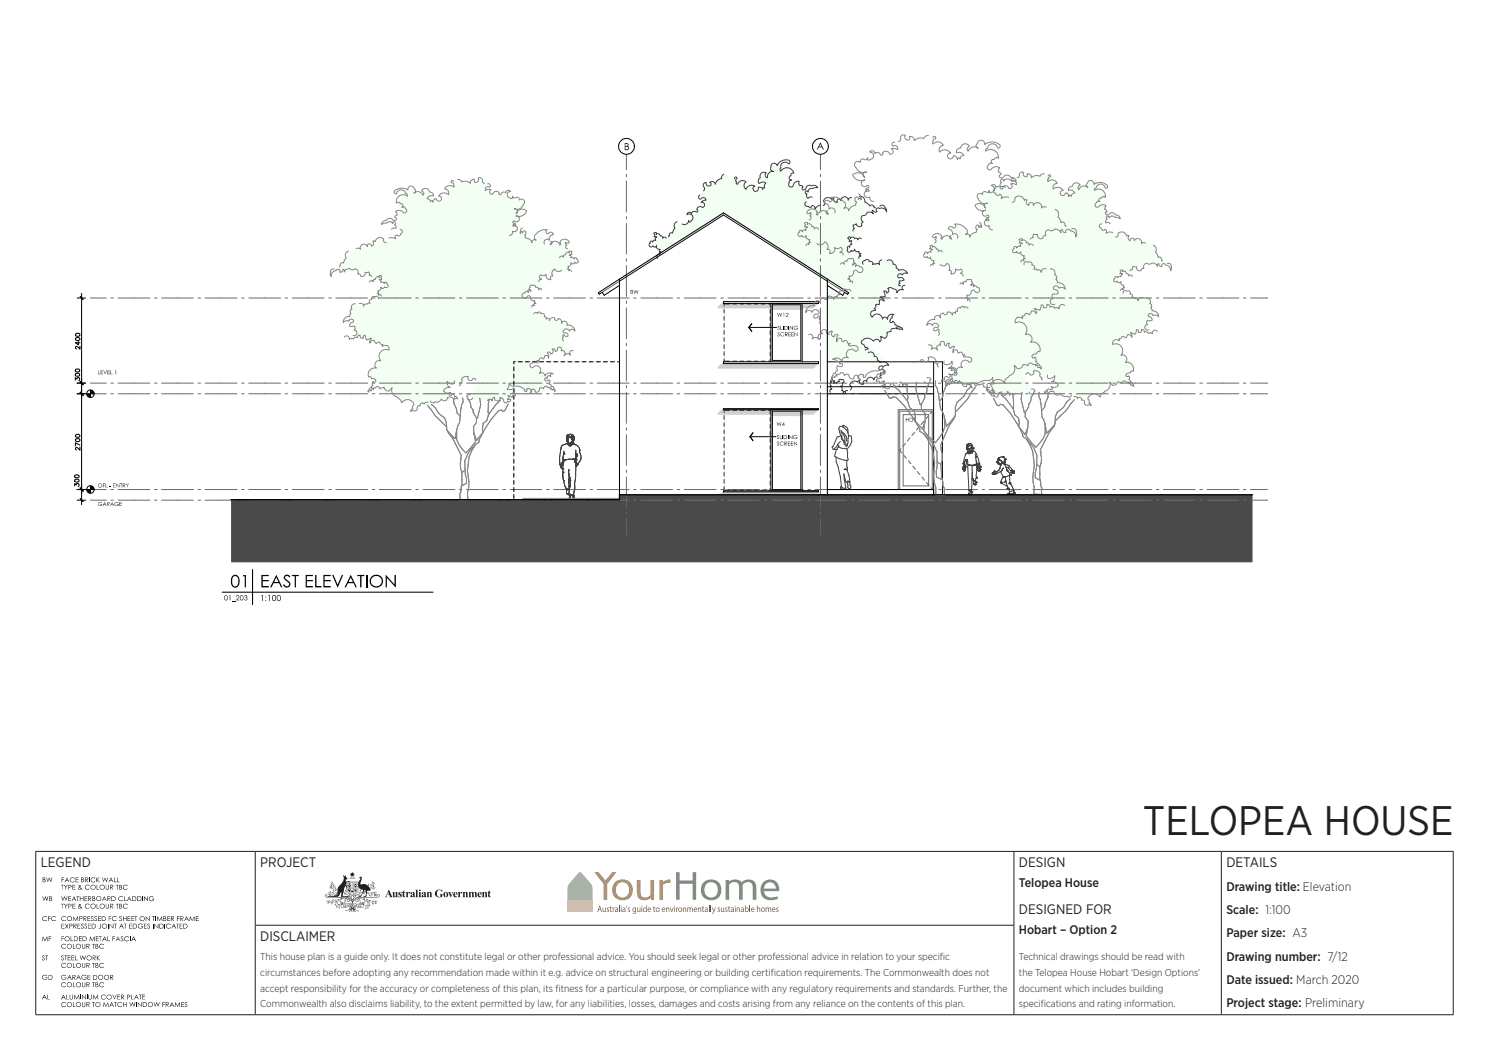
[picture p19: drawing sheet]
<svg xmlns="http://www.w3.org/2000/svg" width="420mm" height="297mm" viewBox="0 0 420 297" stroke-linecap="round" stroke-linejoin="round" font-family="sans-serif">
<defs><g id="words">
<text font-size="11.6" fill="#231f20" x="322.4" y="235.6">TELOPEA HOUSE</text>
<g font-size="3.9" fill="#231f20">
<text x="11.5" y="244.7">LEGEND</text>
<text x="73.4" y="244.7">PROJECT</text>
<text x="287.4" y="244.7">DESIGN</text>
<text x="345.9" y="244.7">DETAILS</text>
<text x="287.4" y="257.9">DESIGNED FOR</text>
<text x="73.4" y="265.5">DISCLAIMER</text>
</g>
<g font-size="3.5" fill="#231f20">
<text x="287.4" y="250.2">Telopea House</text>
<text x="345.9" y="251.2">Drawing title: Elevation</text>
<text x="345.9" y="257.8">Scale: 1:100</text>
<text x="287.4" y="263.5">Hobart – Option 2</text>
<text x="345.9" y="264.4">Paper size: A3</text>
<text x="345.9" y="271">Drawing number: 7/12</text>
<text x="345.9" y="277.6">Date issued: March 2020</text>
<text x="345.9" y="284.1">Project stage: Preliminary</text>
</g>
<g font-size="2.8" fill="#231f20">
<text x="73.4" y="270.9">This house plan is a guide only. It does not constitute legal or other professional advice. You should seek legal or other professional advice in relation to your specif</text>
<text x="73.4" y="275.3">circumstances before adopting any recommendation made within it e.g. advice on structural engineering or building certif</text>
<text x="217.4" y="275.3">ication requirements. The Commonwealth does not</text>
<text x="265.1" y="270.9">ic</text>
<text x="287.4" y="270.9">Technical drawings should be read with</text>
<text x="287.4" y="275.3">the Telopea House Hobart ‘Design Options’</text>
<text x="73.4" y="279.7">accept responsibility for the accuracy or completeness of this plan, its f</text>
<text x="156.7" y="279.7">itness for a particular purpose, or compliance with any regulatory requirements and standards. Further, the</text>
<text x="287.4" y="279.7">document which includes building</text>
<text x="73.4" y="284.1">Commonwealth also disclaims liability, to the extent permitted by law, for any liabilities, losses, damages and costs arising from any reliance on the contents of this plan.</text>
<text x="287.4" y="284.1">specif</text>
<text x="293.6" y="284.1">ications and rating information.</text>
</g>
</g></defs>
<g fill="#000">
<path d="M12 252.8l.4 1 .4-1 .4 1 .4-1-.4 1.3-.4-1-.4 1z" fill-rule="evenodd"/>
<path d="M12 247.5h.6l.2 .3a.32 .32 0 0 0-.2 .4 .32 .32 0 0 0 .3 .2l-.2 .4h-.7zM12.2 247.6v.5h.3a.23 .23 0 0 0 .1-.4 .23 .23 0 0 0-.3-.1zM12.2 248.2v.5h.2a.3 .3 0 0 0 .3-.4 .3 .3 0 0 0-.5-.1z" fill-rule="evenodd"/>
<path d="M13.1 247.5l.4 1 .4-1 .4 1 .5-1-.4 1.3-.5-1-.4 1z" fill-rule="evenodd"/>
<path d="M12 258.7a.81 .81 0 0 1 1.3 0l-.6-.2a.6 .6 0 0 0-.6 .9 .6 .6 0 0 0 1.1 0l.1 .1a.75 .75 0 0 1-1 .2 .75 .75 0 0 1-.3-1z" fill-rule="evenodd"/>
<path d="M13.6 258.4h.7l-.6 .2v.4h.6l-.6 .1v.7z" fill-rule="evenodd"/>
<path d="M13.9 252.8l.7 .1-.2 .5a.38 .38 0 0 1 .3 .5 .38 .38 0 0 1-.4 .2h-.4zM14 252.9v.5a.24 .24 0 0 0 .4-.1 .24 .24 0 0 0-.2-.4zM14 253.5v.5l.5-.1a.35 .35 0 0 0-.1-.4 .35 .35 0 0 0-.4 0z" fill-rule="evenodd"/>
<path d="M14.6 258.7a.61 .61 0 0 1 .6-.3 .61 .61 0 0 1 .5 .4l-.4-.3a.61 .61 0 0 0-.7 .8 .61 .61 0 0 0 1.1 .1 .63 .63 0 0 1-.6 .5 .63 .63 0 0 1-.6-.4z" fill-rule="evenodd"/>
<path d="M17.2 249.6h.8l-.4 .1v1.2l-.1-1.2z" fill-rule="evenodd"/>
<path d="M17.2 254.9h.8l-.4 .2v1.2l-.1-1.2z" fill-rule="evenodd"/>
<path d="M17.3 252.8l.5 1 .3-1 .5 1 .4-1-.4 1.3-.4-1-.5 1z" fill-rule="evenodd"/>
<path d="M17.4 247.5h.7l-.6 .1v.5h.6l-.6 .1v.6z" fill-rule="evenodd"/>
<path d="M18 249.6l.6 .5 .5-.5-.5 .7v.6z" fill-rule="evenodd"/>
<path d="M18 254.9l.6 .6 .5-.6-.5 .7v.7z" fill-rule="evenodd"/>
<path d="M17.4 258.7a.61 .61 0 0 1 .6-.3 .61 .61 0 0 1 .6 .4l-.6-.3a.6 .6 0 0 0-.5 .9 .6 .6 0 0 0 1.1 0 .63 .63 0 0 1-.6 .5 .63 .63 0 0 1-.6-.4z" fill-rule="evenodd"/>
<path d="M18.9 247.5l.7 1.3-.4-.4h-.6l-.4 .4zM18.9 247.8l-.2 .5h.5z" fill-rule="evenodd"/>
<path d="M19.2 252.8h.8l-.6 .1v.5h.6l-.6 .1v.5l.6 .1h-.8z" fill-rule="evenodd"/>
<path d="M19.3 249.6h.4a.41 .41 0 0 1 .5 .4 .41 .41 0 0 1-.7 .3l-.2 .6zM19.4 249.7v.5h.3a.25 .25 0 0 0 .3-.2 .25 .25 0 0 0-.3-.3z" fill-rule="evenodd"/>
<path d="M19.3 254.9h.3a.43 .43 0 0 1 .6 .5 .43 .43 0 0 1-.8 .2l-.1 .7zM19.4 255.1v.4h.3a.25 .25 0 0 0 .3-.2 .25 .25 0 0 0-.3-.2z" fill-rule="evenodd"/>
<path d="M18.9 259.1a.72 .72 0 0 1 1.4 0 .72 .72 0 0 1-1.4 0zM19 259.1a.6 .6 0 0 0 1.2 0 .6 .6 0 0 0-1.2 0z" fill-rule="evenodd"/>
<path d="M20.4 249.6h.8l-.6 .1v.4h.6l-.6 .2v.5l.6 .1h-.8z" fill-rule="evenodd"/>
<path d="M20.4 254.9h.8l-.6 .2v.4h.6l-.6 .1v.5l.6 .2h-.8z" fill-rule="evenodd"/>
<path d="M20.8 258.4l.5 1.1 .6-1.1 .2 1.4-.3-1-.4 1-.6-1-.3 1z" fill-rule="evenodd"/>
<path d="M20.9 252.8l.6 1.3h-.1l-.2-.4h-.6l-.4 .4zM20.9 253.1l-.3 .4h.5z" fill-rule="evenodd"/>
<path d="M19.8 247.8a.63 .63 0 0 1 1.1 0l-.5-.2a.6 .6 0 0 0-.5 .9 .6 .6 0 0 0 1 0 .67 .67 0 0 1-.9 .3 .67 .67 0 0 1-.2-1z" fill-rule="evenodd"/>
<path d="M21.3 247.5h.8l-.6 .1v.5h.6l-.6 .1v.5l.6 .1h-.8z" fill-rule="evenodd"/>
<path d="M21.6 252.8h.7l-.3 .1v1.2l-.1-1.2z" fill-rule="evenodd"/>
<path d="M22.4 258.4h.3a.42 .42 0 0 1 .6 .4 .42 .42 0 0 1-.7 .4l-.2 .6zM22.5 258.6v.4h.3a.25 .25 0 0 0 .3-.3 .25 .25 0 0 0-.4-.1z" fill-rule="evenodd"/>
<path d="M22.5 252.8l.2 .6h.7l.1-.6v1.3l-.1-.6h-.7l-.2 .6z" fill-rule="evenodd"/>
<path d="M22.9 247.5l.7 .1v.6a.36 .36 0 0 1 .1 .4 .36 .36 0 0 1-.4 .2h-.4zM23 247.6l.2 .5a.22 .22 0 0 0 .3-.2 .22 .22 0 0 0-.3-.3zM23 248.2v.5h.2a.31 .31 0 0 0 .4-.3 .31 .31 0 0 0-.5-.2z" fill-rule="evenodd"/>
<path d="M22.3 249.7l.3-.1a.3 .3 0 0 1 .2 .3 .3 .3 0 0 1-.2 .3l.3 .3 .2-.1-.1 .2 .3 .3-.4-.2-.4 .2a.38 .38 0 0 1-.5-.3 .38 .38 0 0 1 .3-.4zM22.3 249.9a.2 .2 0 0 0 .4 0 .2 .2 0 0 0-.4 0zM22.4 250.3a.29 .29 0 0 0-.1 .5 .29 .29 0 0 0 .5-.2z" fill-rule="evenodd"/>
<path d="M22.3 255a.3 .3 0 0 1 .5 .1 .3 .3 0 0 1-.2 .4l.3 .4 .3-.1-.2 .2 .3 .3-.4-.2-.4 .2a.35 .35 0 0 1-.5-.2 .35 .35 0 0 1 .2-.5zM22.3 255.3a.2 .2 0 0 0 .4 0 .2 .2 0 0 0-.4 0zM22.4 255.7a.31 .31 0 0 0-.1 .5 .31 .31 0 0 0 .5-.2z" fill-rule="evenodd"/>
<path d="M23.5 258.4h.3a.4 .4 0 0 1 .6 .3 .4 .4 0 0 1-.5 .5l.5 .6-.7-.6-.2 .6zM23.7 258.6v.4l.5-.1v-.3z" fill-rule="evenodd"/>
<path d="M23.9 252.8h.7l-.6 .1v.5h.6l-.6 .1v.5l.6 .1h-.7z" fill-rule="evenodd"/>
<path d="M24 247.5l.9 .2-.1 .4-.4 .1 .5 .6-.7-.6-.2 .6zM24.2 247.6v.5h.2a.26 .26 0 0 0 .4-.2 .26 .26 0 0 0-.4-.3z" fill-rule="evenodd"/>
<path d="M24.7 258.4h.8l-.7 .2v.4h.7l-.7 .1v.5l.7 .2h-.8z" fill-rule="evenodd"/>
<path d="M24.9 252.8h.2a.4 .4 0 0 1 .6 .3 .4 .4 0 0 1-.4 .4l.5 .6-.7-.6-.2 .6zM25 252.9v.5h.3a.25 .25 0 0 0 .3-.2 .25 .25 0 0 0-.3-.3z" fill-rule="evenodd"/>
<path d="M24.1 249.8a.84 .84 0 0 1 1.2 0l-.6-.1a.6 .6 0 0 0-.5 .9 .6 .6 0 0 0 1 0 .66 .66 0 0 1-.9 .3 .66 .66 0 0 1-.3-.9z" fill-rule="evenodd"/>
<path d="M24.1 255.2a.6 .6 0 0 1 .6-.4 .6 .6 0 0 1 .5 .4l-.4-.2a.61 .61 0 0 0-.7 .8 .61 .61 0 0 0 1.1 .1 .63 .63 0 0 1-.7 .4 .63 .63 0 0 1-.5-.5z" fill-rule="evenodd"/>
<path d="M25.7 258.5l.4-.1 .2 .3a.27 .27 0 0 0-.3-.2 .27 .27 0 0 0-.2 .4 .27 .27 0 0 0 .4 .1v.1a.35 .35 0 0 1 0 .6 .35 .35 0 0 1-.5-.3 .31 .31 0 0 0 .4 .2 .31 .31 0 0 0 .2-.3 .31 .31 0 0 0-.4-.3l-.2-.2z" fill-rule="evenodd"/>
<path d="M26.1 252.8h.6v.6a.37 .37 0 0 1 .2 .5 .37 .37 0 0 1-.5 .2h-.3zM26.2 252.9v.5a.24 .24 0 0 0 .4-.1 .25 .25 0 0 0-.3-.4zM26.2 253.5l.1 .5a.32 .32 0 0 0 .5-.4 .32 .32 0 0 0-.6-.1z" fill-rule="evenodd"/>
<path d="M25.5 250.2a.75 .75 0 0 1 1.5 0 .75 .75 0 0 1-1.5 0zM25.7 250.2a.58 .58 0 0 0 1.1 0 .58 .58 0 0 0-1.1 0z" fill-rule="evenodd"/>
<path d="M25.5 255.6a.75 .75 0 0 1 1.5 0 .75 .75 0 0 1-1.5 0zM25.7 255.6a.58 .58 0 0 0 1.1 0 .58 .58 0 0 0-1.1 0z" fill-rule="evenodd"/>
<path d="M26.7 258.5l.4-.1 .2 .3a.27 .27 0 0 0-.4-.2 .27 .27 0 0 0-.1 .4 .27 .27 0 0 0 .3 .1l.1 .1a.4 .4 0 0 1-.1 .7 .4 .4 0 0 1-.6-.3l.2-.1a.31 .31 0 0 0 .4 .2 .31 .31 0 0 0 .2-.3 .31 .31 0 0 0-.4-.3l-.2-.2z" fill-rule="evenodd"/>
<path d="M25.7 247.8a.63 .63 0 0 1 1.1 0l-.5-.2a.6 .6 0 0 0-.5 .9 .6 .6 0 0 0 1 0 .67 .67 0 0 1-1 .3 .67 .67 0 0 1-.1-1z" fill-rule="evenodd"/>
<path d="M27.2 247.5l.1 .5 .8-.5-.7 .6 .7 .7-.8-.6-.1 .6z" fill-rule="evenodd"/>
<path d="M27.3 249.6l.1 1.2 .6 .1h-.7z" fill-rule="evenodd"/>
<path d="M27.3 254.9l.1 1.2 .6 .2h-.7z" fill-rule="evenodd"/>
<path d="M27.6 258.4h.9l-.7 .2v.4h.7l-.7 .1v.5l.7 .2h-.9z" fill-rule="evenodd"/>
<path d="M27.1 253.5a.75 .75 0 0 1 1.5 0 .75 .75 0 0 1-1.5 0zM27.3 253.5a.58 .58 0 0 0 1.1 0 .58 .58 0 0 0-1.1 0z" fill-rule="evenodd"/>
<path d="M28.7 258.4h.3a.68 .68 0 0 1 .9 .6 .68 .68 0 0 1-.8 .8h-.4zM28.8 258.6v1a.6 .6 0 0 0 .9-.5 .6 .6 0 0 0-.9-.5z" fill-rule="evenodd"/>
<path d="M28.8 247.5l.4 1 .4-1 .4 1 .5-1-.4 1.3-.5-1-.4 1z" fill-rule="evenodd"/>
<path d="M28.1 250.2a.72 .72 0 0 1 1.4 0 .72 .72 0 0 1-1.4 0zM28.2 250.2a.6 .6 0 0 0 1.2 0 .6 .6 0 0 0-1.2 0z" fill-rule="evenodd"/>
<path d="M28.1 255.6a.72 .72 0 0 1 1.4 0 .72 .72 0 0 1-1.4 0zM28.2 255.6a.6 .6 0 0 0 1.2 0 .6 .6 0 0 0-1.2 0z" fill-rule="evenodd"/>
<path d="M29.4 252.8l.7 1.3-.4-.4h-.6l-.4 .4zM29.4 253.1l-.2 .4h.5z" fill-rule="evenodd"/>
<path d="M29.9 249.6l.2 1.2 .5-.2v-1l.1 .8a.46 .46 0 0 1-.4 .6 .46 .46 0 0 1-.4-.6z" fill-rule="evenodd"/>
<path d="M29.9 254.9l.1 1.2 .6-.1v-1.1l.1 .8a.45 .45 0 0 1-.4 .6 .45 .45 0 0 1-.4-.6z" fill-rule="evenodd"/>
<path d="M30.3 252.8h.2a.4 .4 0 0 1 .6 .3 .4 .4 0 0 1-.5 .4l.5 .6-.6-.6-.2 .6zM30.4 252.9v.5l.5-.1a.23 .23 0 0 0 .1-.3 .23 .23 0 0 0-.4-.1z" fill-rule="evenodd"/>
<path d="M30.7 258.4h.7l-.6 .2v.4h.6l-.6 .1v.7z" fill-rule="evenodd"/>
<path d="M31.1 249.6h.3a.4 .4 0 0 1 .6 .3 .4 .4 0 0 1-.5 .4l.5 .6-.7-.6-.2 .6zM31.2 249.7v.5h.3a.26 .26 0 0 0 .3-.3 .26 .26 0 0 0-.3-.2z" fill-rule="evenodd"/>
<path d="M31.1 254.9h.3a.39 .39 0 0 1 .6 .3 .39 .39 0 0 1-.5 .4l.5 .7-.7-.7-.2 .7zM31.2 255.1v.4h.3a.26 .26 0 0 0 .3-.2 .26 .26 0 0 0-.3-.2z" fill-rule="evenodd"/>
<path d="M31.3 247.5l.7 1.3-.4-.4h-.6l-.4 .4zM31.3 247.8l-.2 .5h.5z" fill-rule="evenodd"/>
<path d="M31.4 252.8h.3a.68 .68 0 0 1 .9 .6 .68 .68 0 0 1-.7 .7h-.5zM31.6 252.9v1.1a.6 .6 0 0 0 .8-.5 .6 .6 0 0 0-.8-.6z" fill-rule="evenodd"/>
<path d="M32.2 247.5l.1 1.2 .6 .1h-.7z" fill-rule="evenodd"/>
<path d="M32.7 249.6h.7l-.3 .1v1.2l-.1-1.2z" fill-rule="evenodd"/>
<path d="M32.7 254.9h.7l-.3 .2v1.2l-.1-1.2z" fill-rule="evenodd"/>
<path d="M31.7 258.7a.61 .61 0 0 1 .6-.3 .61 .61 0 0 1 .5 .4l-.5-.3a.6 .6 0 0 0-.5 .9 .6 .6 0 0 0 1 0 .63 .63 0 0 1-.6 .5 .63 .63 0 0 1-.5-.4z" fill-rule="evenodd"/>
<path d="M33 247.5l.2 1.2 .5 .1h-.7z" fill-rule="evenodd"/>
<path d="M33.8 258.5l.3-.1 .2 .3a.25 .25 0 0 0-.3-.2 .25 .25 0 0 0-.2 .3 .25 .25 0 0 0 .3 .2l.1 .1a.35 .35 0 0 1 0 .6 .35 .35 0 0 1-.5-.3l.1 .2a.26 .26 0 0 0 .4 0 .26 .26 0 0 0-.1-.4l-.4-.4z" fill-rule="evenodd"/>
<path d="M33.6 249.6h.3a.33 .33 0 0 1 .4 .1 .33 .33 0 0 1-.1 .5 .37 .37 0 0 1 .3 .5 .37 .37 0 0 1-.5 .2h-.4zM33.8 249.7v.4a.24 .24 0 0 0 .4-.1 .24 .24 0 0 0-.3-.3zM33.8 250.3v.5h.3a.31 .31 0 0 0 .2-.5 .31 .31 0 0 0-.5 0z" fill-rule="evenodd"/>
<path d="M33.6 254.9l.6 .1 .1 .6a.37 .37 0 0 1 .1 .5 .37 .37 0 0 1-.4 .2h-.4zM33.8 255.1v.4a.24 .24 0 0 0 .4-.1 .24 .24 0 0 0-.3-.3zM33.8 255.6l.1 .5a.32 .32 0 0 0 .4-.4 .32 .32 0 0 0-.5-.1z" fill-rule="evenodd"/>
<path d="M34.7 258.4l.1 .6h.7l.2-.6v1.4l-.2-.7h-.7l-.1 .7z" fill-rule="evenodd"/>
<path d="M33.5 253a.61 .61 0 0 1 .6-.3 .61 .61 0 0 1 .5 .4l-.4-.2a.61 .61 0 0 0-.7 .8 .61 .61 0 0 0 1.1 .1 .63 .63 0 0 1-.6 .4 .63 .63 0 0 1-.5-.3z" fill-rule="evenodd"/>
<path d="M35 252.8l.1 1.2 .6 .1h-.7z" fill-rule="evenodd"/>
<path d="M36 258.4h.8l-.7 .2v.4h.7l-.7 .1v.5l.7 .2h-.8z" fill-rule="evenodd"/>
<path d="M34.8 249.8a.86 .86 0 0 1 1.2 0l-.6-.1a.58 .58 0 0 0-.5 .8 .58 .58 0 0 0 1 .1h.1a.73 .73 0 0 1-1 .2 .73 .73 0 0 1-.2-1z" fill-rule="evenodd"/>
<path d="M34.9 255.1l.7-.2 .4 .3-.6-.2a.58 .58 0 0 0-.5 .9 .58 .58 0 0 0 1 0l.1 .1a.74 .74 0 0 1-1 .2 .74 .74 0 0 1-.1-1.1z" fill-rule="evenodd"/>
<path d="M36.5 252.8l.6 1.3-.4-.4h-.6l-.2 .4h-.1zM36.5 253.1l-.3 .4h.5z" fill-rule="evenodd"/>
<path d="M37.1 258.4h.7l-.7 .2v.4h.7l-.7 .1v.5l.7 .2h-.7z" fill-rule="evenodd"/>
<path d="M37.3 252.8h.3a.68 .68 0 0 1 .8 .6 .68 .68 0 0 1-.7 .7h-.4zM37.4 252.9v1.1a.6 .6 0 0 0 .9-.5 .6 .6 0 0 0-.9-.6z" fill-rule="evenodd"/>
<path d="M37.9 258.4h.8l-.3 .2v1.2l-.1-1.2z" fill-rule="evenodd"/>
<path d="M38.7 252.8h.3a.68 .68 0 0 1 .9 .6 .68 .68 0 0 1-.7 .7h-.5zM38.9 252.9v1.1a.61 .61 0 0 0 .9-.5 .61 .61 0 0 0-.9-.6z" fill-rule="evenodd"/>
<path d="M39.4 259.1a.72 .72 0 0 1 1.4 0 .72 .72 0 0 1-1.4 0zM39.5 259.1a.6 .6 0 0 0 1.2 0 .6 .6 0 0 0-1.2 0z" fill-rule="evenodd"/>
<path d="M40.6 252.8l1 1 .1-1v1.3l-1-1-.1 1z" fill-rule="evenodd"/>
<path d="M41.1 258.4l1 1 .1-1v1.4l-.9-1-.2 1z" fill-rule="evenodd"/>
<path d="M42.9 258.4h.8l-.3 .2v1.2l-.2-1.2z" fill-rule="evenodd"/>
<path d="M42.1 253l.2-.1a.59 .59 0 0 1 .9 .2l-.5-.2a.59 .59 0 0 0-.6 .5 .59 .59 0 0 0 .5 .7 .59 .59 0 0 0 .7-.5l-.4-.1h.5a.72 .72 0 0 1-.9 .6 .72 .72 0 0 1-.4-1.1z" fill-rule="evenodd"/>
<path d="M44.4 258.4l.6 1.1 .6-1.1 .2 1.4-.3-1-.4 1-.6-1-.2 1z" fill-rule="evenodd"/>
<path d="M46.1 258.4l.6 .1v.6a.37 .37 0 0 1 .2 .4 .37 .37 0 0 1-.4 .3h-.4zM46.2 258.6v.4l.5-.1v-.3zM46.2 259.1v.5h.4a.31 .31 0 0 0 .1-.4 .31 .31 0 0 0-.5-.1z" fill-rule="evenodd"/>
<path d="M47.2 258.4h.8l-.7 .2v.4h.7l-.7 .1v.5l.7 .2h-.8z" fill-rule="evenodd"/>
<path d="M48.2 258.4h.3a.4 .4 0 0 1 .6 .3 .4 .4 0 0 1-.5 .5l.5 .6-.6-.6-.3 .6zM48.4 258.6v.4h.2a.25 .25 0 0 0 .4-.2 .25 .25 0 0 0-.4-.2z" fill-rule="evenodd"/>
<path d="M49.9 258.4h.8l-.6 .2v.4h.6l-.6 .1v.7z" fill-rule="evenodd"/>
<path d="M50.9 258.4h.3a.4 .4 0 0 1 .6 .3 .4 .4 0 0 1-.5 .5l.5 .6-.7-.6-.2 .6zM51 258.6v.4l.6-.1v-.3z" fill-rule="evenodd"/>
<path d="M52.6 258.4l.7 1.4-.4-.5h-.6l-.3 .5zM52.7 258.7l-.3 .5h.5z" fill-rule="evenodd"/>
<path d="M53.6 258.4l.6 1.1 .6-1.1 .2 1.4-.3-1-.5 1-.5-1-.3 1z" fill-rule="evenodd"/>
<path d="M55.2 258.4h.9l-.7 .2v.4h.7l-.7 .1v.5l.7 .2h-.9z" fill-rule="evenodd"/>
<path d="M12 269.6l.5-.1 .1 .2h-.1a.25 .25 0 0 0-.4 0 .25 .25 0 0 0 .2 .4 .41 .41 0 0 1 .2 .7 .41 .41 0 0 1-.7-.2l.2-.1a.28 .28 0 0 0 .3 .2 .28 .28 0 0 0 .2-.2 .28 .28 0 0 0-.3-.3l-.3-.4z" fill-rule="evenodd"/>
<path d="M12.1 264.1l.6 1.1 .6-1.1 .2 1.3-.3-.9-.5 .9-.5-.9-.3 .9z" fill-rule="evenodd"/>
<path d="M12.8 269.5h.8l-.4 .1v1.2l-.1-1.2z" fill-rule="evenodd"/>
<path d="M12.1 275.2v-.1a.84 .84 0 0 1 1.2 .1h-.9a.59 .59 0 0 0-.1 1 .59 .59 0 0 0 .9-.4l-.4-.1h.6a.72 .72 0 0 1-1 .6 .72 .72 0 0 1-.3-1.1z" fill-rule="evenodd"/>
<path d="M13.7 275h.2a.68 .68 0 0 1 .9 .6 .68 .68 0 0 1-.7 .7h-.4zM13.8 275.1v1.1a.63 .63 0 0 0 .9-.6 .63 .63 0 0 0-.9-.5z" fill-rule="evenodd"/>
<path d="M13.8 264.1h.6l-.5 .1v.5h.5l-.5 .1v.6z" fill-rule="evenodd"/>
<path d="M17.4 269.6l.4-.1 .1 .3a.27 .27 0 0 0-.4-.1 .27 .27 0 0 0-.1 .3 .27 .27 0 0 0 .4 .2 .36 .36 0 0 1 .1 .6 .36 .36 0 0 1-.6-.3 .29 .29 0 0 0 .3 .3 .29 .29 0 0 0 .3-.3 .29 .29 0 0 0-.3-.3l-.3-.3z" fill-rule="evenodd"/>
<path d="M17.4 260.6h.7h-.6v.5h.6l-.6 .1v.6l.6 .1h-.7z" fill-rule="evenodd"/>
<path d="M17.4 264.1h.6l-.6 .1v.5h.6l-.6 .1v.6z" fill-rule="evenodd"/>
<path d="M18.2 269.5h.7l-.3 .1v1.2l-.1-1.2z" fill-rule="evenodd"/>
<path d="M18.3 260.6l.5 .5 .5-.5-.4 .6 .4 .7-.5-.6-.5 .6 .4-.7z" fill-rule="evenodd"/>
<path d="M17.4 271.9a.6 .6 0 0 1 .6-.4 .6 .6 0 0 1 .5 .5l-.5-.3a.6 .6 0 0 0-.5 .9 .6 .6 0 0 0 1 0 .6 .6 0 0 1-.5 .4 .6 .6 0 0 1-.6-.3z" fill-rule="evenodd"/>
<path d="M17.4 266.6a.76 .76 0 0 1 1.2-.1l-.5-.2a.6 .6 0 0 0-.7 .9 .6 .6 0 0 0 1.1 0 .6 .6 0 0 1-.5 .4 .6 .6 0 0 1-.6-.3z" fill-rule="evenodd"/>
<path d="M17.4 277.4a.6 .6 0 0 1 .6-.4 .6 .6 0 0 1 .5 .4l-.5-.2a.59 .59 0 0 0-.5 .9 .59 .59 0 0 0 1 0 .62 .62 0 0 1-.7 .4 .62 .62 0 0 1-.5-.5z" fill-rule="evenodd"/>
<path d="M17.4 275.2l.2-.2a.57 .57 0 0 1 1 .3l-.4-.2-.5 .1a.59 .59 0 0 0 0 .9 .59 .59 0 0 0 .9-.3l-.4-.1h.5a.73 .73 0 0 1-.9 .6 .73 .73 0 0 1-.4-1.1z" fill-rule="evenodd"/>
<path d="M18.2 264.8a.7 .7 0 0 1 1.4 0 .7 .7 0 0 1-1.4 0zM18.4 264.8a.57 .57 0 0 0 1.1 0 .57 .57 0 0 0-1.1 0z" fill-rule="evenodd"/>
<path d="M19.1 269.5h.8l-.7 .1v.5h.7l-.7 .1v.5l.7 .1h-.8z" fill-rule="evenodd"/>
<path d="M19.6 260.6h.2a.43 .43 0 0 1 .6 .4 .43 .43 0 0 1-.7 .2l-.1 .7zM19.7 260.6v.5h.2a.26 .26 0 0 0 .4-.2 .26 .26 0 0 0-.4-.3z" fill-rule="evenodd"/>
<path d="M18.8 272.3a.75 .75 0 0 1 1.5 0 .75 .75 0 0 1-1.5 0zM19 272.3a.6 .6 0 0 0 1.2 0 .6 .6 0 0 0-1.2 0z" fill-rule="evenodd"/>
<path d="M18.8 266.9a.75 .75 0 0 1 1.5 0 .75 .75 0 0 1-1.5 0zM19 266.9a.6 .6 0 0 0 1.2 0 .6 .6 0 0 0-1.2 0z" fill-rule="evenodd"/>
<path d="M18.8 277.8a.75 .75 0 0 1 1.5 0 .75 .75 0 0 1-1.5 0zM19 277.8a.6 .6 0 0 0 1.2 0 .6 .6 0 0 0-1.2 0z" fill-rule="evenodd"/>
<path d="M19.6 275l.7 1.3h-.2l-.2-.4h-.6l-.4 .4zM19.6 275.3l-.3 .4h.5z" fill-rule="evenodd"/>
<path d="M19.9 264.1l.2 1.2 .5 .1h-.7z" fill-rule="evenodd"/>
<path d="M20.2 269.5h.8l-.7 .1v.5h.7l-.7 .1v.5l.7 .1h-.8z" fill-rule="evenodd"/>
<path d="M20.4 275h.5a.37 .37 0 0 1 .4 .4 .37 .37 0 0 1-.5 .3l.5 .6-.7-.6-.2 .6zM20.6 275.1v.5l.5-.1v-.4z" fill-rule="evenodd"/>
<path d="M20.6 271.6l.1 1.2 .6 .2h-.7z" fill-rule="evenodd"/>
<path d="M20.6 266.2l.1 1.2 .6 .2h-.7z" fill-rule="evenodd"/>
<path d="M20.6 277.1l.1 1.2 .6 .1h-.7z" fill-rule="evenodd"/>
<path d="M20.7 260.6l.8 .1a.36 .36 0 0 1 0 .5 .36 .36 0 0 1-.4 0l.5 .7-.7-.7-.2 .7zM20.9 260.6v.5h.2a.26 .26 0 0 0 .4-.2 .26 .26 0 0 0-.4-.3z" fill-rule="evenodd"/>
<path d="M20.9 264.1h.2a.68 .68 0 0 1 .9 .6 .68 .68 0 0 1-.7 .7h-.4zM21 264.2v1.1a.61 .61 0 0 0 .9-.5 .61 .61 0 0 0-.9-.6z" fill-rule="evenodd"/>
<path d="M21.2 269.5l.1 1.2 .6 .1h-.7z" fill-rule="evenodd"/>
<path d="M21.9 260.6h.8h-.7v.5h.7l-.7 .1v.6l.7 .1h-.8z" fill-rule="evenodd"/>
<path d="M21.4 272.3a.72 .72 0 0 1 1.4 0 .72 .72 0 0 1-1.4 0zM21.5 272.3a.6 .6 0 0 0 1.2 0 .6 .6 0 0 0-1.2 0z" fill-rule="evenodd"/>
<path d="M21.4 266.9a.72 .72 0 0 1 1.4 0 .72 .72 0 0 1-1.4 0zM21.5 266.9a.6 .6 0 0 0 1.2 0 .6 .6 0 0 0-1.2 0z" fill-rule="evenodd"/>
<path d="M21.4 277.8a.72 .72 0 0 1 1.4 0 .72 .72 0 0 1-1.4 0zM21.5 277.8a.6 .6 0 0 0 1.2 0 .6 .6 0 0 0-1.2 0z" fill-rule="evenodd"/>
<path d="M22.1 275l.7 1.3-.3-.4h-.6l-.4 .4zM22.2 275.3l-.3 .4h.5z" fill-rule="evenodd"/>
<path d="M22.3 264.1h.8l-.7 .1v.5h.7l-.7 .1v.5l.7 .1h-.8z" fill-rule="evenodd"/>
<path d="M22.5 269.5l.4 1 .4-1 .5 1 .4-1-.4 1.3-.5-1-.4 1z" fill-rule="evenodd"/>
<path d="M23 260.6a.25 .25 0 0 1 .3-.1 .25 .25 0 0 1 .1 .3 .25 .25 0 0 0-.3-.2 .25 .25 0 0 0-.1 .4 .25 .25 0 0 0 .3 .1 .39 .39 0 0 1 .4 .4 .39 .39 0 0 1-.4 .4 .39 .39 0 0 1-.4-.4l.1 .2a.3 .3 0 0 0 .5-.2 .3 .3 0 0 0-.4-.3l-.2-.3z" fill-rule="evenodd"/>
<path d="M23.2 271.6l.1 .8a.33 .33 0 0 0 .3 .5 .33 .33 0 0 0 .3-.5v-.8l.1 .8a.46 .46 0 0 1-.4 .6 .46 .46 0 0 1-.4-.6z" fill-rule="evenodd"/>
<path d="M23.2 266.2l.1 1.1 .2 .1a.3 .3 0 0 0 .4 0 .3 .3 0 0 0 0-.4l.1-.8v1.2l-.3 .2-.5-.2z" fill-rule="evenodd"/>
<path d="M23.2 277.1l.1 .9a.31 .31 0 0 0 .3 .3 .31 .31 0 0 0 .3-.4v-.8l.1 .8a.45 .45 0 0 1-.4 .6 .45 .45 0 0 1-.4-.6z" fill-rule="evenodd"/>
<path d="M23.3 264.1h.3a.68 .68 0 0 1 .9 .6 .68 .68 0 0 1-.7 .7h-.5zM23.4 264.2v1.1a.6 .6 0 0 0 .9-.5 .6 .6 0 0 0-.9-.6z" fill-rule="evenodd"/>
<path d="M23.9 260.6a.25 .25 0 0 1 .4-.1 .25 .25 0 0 1 .1 .3 .25 .25 0 0 0-.3-.2 .25 .25 0 0 0-.2 .3 .25 .25 0 0 0 .3 .2 .39 .39 0 0 1 .4 .4 .39 .39 0 0 1-.3 .4 .39 .39 0 0 1-.4-.4l.1 .2a.3 .3 0 0 0 .5-.2 .3 .3 0 0 0-.4-.3l-.2-.3z" fill-rule="evenodd"/>
<path d="M23.1 275.2l.2-.1a.84 .84 0 0 1 1.1 .1l-.9-.1a.59 .59 0 0 0-.1 1 .59 .59 0 0 0 .9-.3l-.4-.1h.6a.73 .73 0 0 1-1 .6 .73 .73 0 0 1-.4-1.1z" fill-rule="evenodd"/>
<path d="M24.4 271.6h.3a.4 .4 0 0 1 .6 .3 .4 .4 0 0 1-.5 .5l.5 .6-.7-.6-.2 .6zM24.5 271.8v.4h.3a.26 .26 0 0 0 .4-.2 .26 .26 0 0 0-.4-.2z" fill-rule="evenodd"/>
<path d="M24.4 266.2h.4a.38 .38 0 0 1 .5 .4 .38 .38 0 0 1-.5 .4l.5 .6-.7-.6-.2 .6zM24.5 266.4v.4h.3a.26 .26 0 0 0 .3-.2 .26 .26 0 0 0-.3-.2z" fill-rule="evenodd"/>
<path d="M24.4 277.1l.7 .1a.36 .36 0 0 1 .1 .5 .36 .36 0 0 1-.4 .1l.5 .6-.7-.6-.2 .6zM24.5 277.2v.5l.6-.2v-.2z" fill-rule="evenodd"/>
<path d="M24.7 275h.8l-.7 .1v.4h.7l-.7 .1v.6l.7 .1h-.8z" fill-rule="evenodd"/>
<path d="M24.9 260.6h.8h-.7v.5h.7l-.7 .1v.6l.7 .1h-.8z" fill-rule="evenodd"/>
<path d="M24.4 270.2a.72 .72 0 0 1 1.4 0 .72 .72 0 0 1-1.4 0zM24.5 270.2a.6 .6 0 0 0 1.2 0 .6 .6 0 0 0-1.2 0z" fill-rule="evenodd"/>
<path d="M25.4 264.1l.6 1.1 .6-1.1 .2 1.3-.3-.9-.5 .9-.5-.9-.3 .9z" fill-rule="evenodd"/>
<path d="M25.9 260.6h.3a.68 .68 0 0 1 .8 .5 .68 .68 0 0 1-.7 .8h-.4zM26 260.6v1.2a.61 .61 0 0 0 .9-.6 .61 .61 0 0 0-.9-.6z" fill-rule="evenodd"/>
<path d="M26 271.6h.7l-.3 .2v1.2l-.1-1.2z" fill-rule="evenodd"/>
<path d="M26 266.2h.7l-.3 .2v1.2l-.1-1.2z" fill-rule="evenodd"/>
<path d="M26 277.1h.7l-.3 .1v1.2l-.1-1.2z" fill-rule="evenodd"/>
<path d="M26.2 269.5h.2a.39 .39 0 0 1 .6 .3 .39 .39 0 0 1-.5 .4l.5 .6-.7-.6-.1 .6zM26.3 269.6v.5l.6-.1-.1-.3z" fill-rule="evenodd"/>
<path d="M26.3 275h.3a.68 .68 0 0 1 .8 .6 .68 .68 0 0 1-.7 .7h-.4zM26.4 275.1v1.1a.63 .63 0 0 0 .9-.6 .63 .63 0 0 0-.9-.5z" fill-rule="evenodd"/>
<path d="M26.9 271.6l.6 .1v.5a.39 .39 0 0 1 .3 .5 .39 .39 0 0 1-.5 .3h-.4zM27.1 271.8v.4a.25 .25 0 0 0 .4-.1 .25 .25 0 0 0-.3-.3zM27.1 272.3v.5h.4a.31 .31 0 0 0 0-.5 .31 .31 0 0 0-.4 0z" fill-rule="evenodd"/>
<path d="M26.9 266.2h.3a.33 .33 0 0 1 .4 .2 .33 .33 0 0 1-.1 .4 .38 .38 0 0 1 .3 .5 .38 .38 0 0 1-.5 .3h-.4zM27.1 266.4v.4a.24 .24 0 0 0 .4-.1 .24 .24 0 0 0-.3-.3zM27.1 266.9l.1 .5a.32 .32 0 0 0 .4-.4 .32 .32 0 0 0-.5-.1z" fill-rule="evenodd"/>
<path d="M26.9 277.1l.7 .2-.1 .4a.36 .36 0 0 1 .3 .5 .36 .36 0 0 1-.5 .2h-.4zM27.1 277.2v.5a.26 .26 0 0 0 .4-.2 .26 .26 0 0 0-.3-.3zM27.1 277.8l.1 .5a.33 .33 0 0 0 .4-.4 .33 .33 0 0 0-.5-.1z" fill-rule="evenodd"/>
<path d="M27 264.1h.8l-.6 .1v.5h.6l-.6 .1v.5l.6 .1h-.8z" fill-rule="evenodd"/>
<path d="M27.3 269.5l.2 .5 .7-.5-.7 .6 .7 .7-.7-.6-.2 .6z" fill-rule="evenodd"/>
<path d="M28 264.1h.7l-.3 .1v1.2l-.1-1.2z" fill-rule="evenodd"/>
<path d="M28.3 260.6l.2 .9a.31 .31 0 0 1-.3 .4 .31 .31 0 0 1-.3-.2 .26 .26 0 0 0 .3 .1 .26 .26 0 0 0 .1-.4z" fill-rule="evenodd"/>
<path d="M27.6 275.7a.75 .75 0 0 1 1.5 0 .75 .75 0 0 1-1.5 0zM27.8 275.7a.6 .6 0 0 0 1.2 0 .6 .6 0 0 0-1.2 0z" fill-rule="evenodd"/>
<path d="M28.1 271.9a.77 .77 0 0 1 1.2 0l-.6-.2a.58 .58 0 0 0-.5 .9 .58 .58 0 0 0 1 0l.1 .1a.73 .73 0 0 1-1 .2 .73 .73 0 0 1-.2-1z" fill-rule="evenodd"/>
<path d="M28.2 266.4l.6-.2 .5 .3-.5-.2a.59 .59 0 0 0-.6 .8 .59 .59 0 0 0 1 .1l.1 .1a.74 .74 0 0 1-1 .2 .74 .74 0 0 1-.1-1.1z" fill-rule="evenodd"/>
<path d="M28.2 277.3l.7-.2 .4 .3-.6-.2a.57 .57 0 0 0-.5 .9 .57 .57 0 0 0 1 0l.1 .1a.74 .74 0 0 1-1 .1 .74 .74 0 0 1-.1-1z" fill-rule="evenodd"/>
<path d="M28.7 261.2a.75 .75 0 0 1 1.5 0 .75 .75 0 0 1-1.5 0zM28.9 261.2a.58 .58 0 0 0 1.1 0 .58 .58 0 0 0-1.1 0z" fill-rule="evenodd"/>
<path d="M29.5 264.1l.6 1.3-.3-.4h-.6l-.4 .4zM29.5 264.4l-.2 .5h.4z" fill-rule="evenodd"/>
<path d="M29.3 275.7a.75 .75 0 0 1 1.5 0 .75 .75 0 0 1-1.5 0zM29.5 275.7a.58 .58 0 0 0 1.1 0 .58 .58 0 0 0-1.1 0z" fill-rule="evenodd"/>
<path d="M30.3 264.1l.2 1.2 .5 .1h-.7z" fill-rule="evenodd"/>
<path d="M30.9 260.6l.9 1 .2-1v1.3l-1-1.1-.1 1.1z" fill-rule="evenodd"/>
<path d="M31.1 275h.4a.36 .36 0 0 1 .4 .4 .36 .36 0 0 1-.4 .3l.5 .6-.7-.6-.2 .6zM31.2 275.1v.5h.3a.25 .25 0 0 0 .3-.3 .25 .25 0 0 0-.3-.2z" fill-rule="evenodd"/>
<path d="M31.7 264.1h.7l-.5 .1v.5h.5l-.5 .1v.6z" fill-rule="evenodd"/>
<path d="M32.2 260.6h.7h-.3v1.3l-.1-1.3z" fill-rule="evenodd"/>
<path d="M33.3 264.1l.6 1.3-.3-.4h-.7l-.3 .4zM33.3 264.4l-.3 .5h.5z" fill-rule="evenodd"/>
<path d="M34.1 264.2l.5-.1 .2 .2h-.2a.24 .24 0 0 0-.4 .1 .24 .24 0 0 0 .3 .3 .38 .38 0 0 1 .4 .4 .38 .38 0 0 1-.4 .4 .38 .38 0 0 1-.4-.4 .32 .32 0 0 0 .4 .3 .32 .32 0 0 0 .2-.4 .32 .32 0 0 0-.4-.2l-.2-.3z" fill-rule="evenodd"/>
<path d="M34.2 260.6l.7 1.3h-.2l-.1-.5h-.6l-.4 .5zM34.2 260.8l-.2 .5h.5z" fill-rule="evenodd"/>
<path d="M35 260.6h.7h-.3v1.3l-.1-1.3z" fill-rule="evenodd"/>
<path d="M35.2 264.4a.61 .61 0 0 1 .5-.3 .61 .61 0 0 1 .6 .3l-.5-.2a.59 .59 0 0 0-.6 .9 .59 .59 0 0 0 1.1 0 .67 .67 0 0 1-1 .3 .67 .67 0 0 1-.1-1z" fill-rule="evenodd"/>
<path d="M36.5 260.6h.7h-.6v.5h.6l-.6 .1v.6l.6 .1h-.7z" fill-rule="evenodd"/>
<path d="M37.5 260.6h.3a.68 .68 0 0 1 .9 .5 .68 .68 0 0 1-.8 .8h-.4zM37.6 260.6v1.2a.63 .63 0 0 0 .9-.6 .63 .63 0 0 0-.9-.6z" fill-rule="evenodd"/>
<path d="M37.7 264.1l.6 1.3-.3-.4h-.6l-.4 .4zM37.7 264.4l-.3 .5h.5z" fill-rule="evenodd"/>
<path d="M39 260.8l.2-.2a.59 .59 0 0 1 .9 .3l-.6-.2a.58 .58 0 0 0-.3 1 .58 .58 0 0 0 1-.3l-.4-.2h.5a.72 .72 0 0 1-.9 .6 .72 .72 0 0 1-.4-1z" fill-rule="evenodd"/>
<path d="M40.6 260.6h.8h-.7v.5h.7l-.7 .1v.6l.7 .1h-.8z" fill-rule="evenodd"/>
<path d="M41.7 260.6l.3-.1 .3 .2h-.2a.22 .22 0 0 0-.3 0 .22 .22 0 0 0 .1 .3v.1a.4 .4 0 0 1 .5 .3 .4 .4 0 0 1-.3 .5 .4 .4 0 0 1-.5-.4 .29 .29 0 0 0 .3 .3 .29 .29 0 0 0 .3-.3 .29 .29 0 0 0-.3-.3l-.3-.3z" fill-rule="evenodd"/>
<path d="M43.6 260.6l.9 1 .2-1v1.3l-1-1.1-.1 1.1z" fill-rule="evenodd"/>
<path d="M45 260.6h.3a.68 .68 0 0 1 .8 .5 .68 .68 0 0 1-.6 .8h-.5zM45.1 260.6v1.2a.61 .61 0 0 0 .9-.6 .61 .61 0 0 0-.9-.6z" fill-rule="evenodd"/>
<path d="M47 260.7l.7-.2 .5 .3-.6-.2a.59 .59 0 0 0-.6 .9 .59 .59 0 0 0 1 0l.2 .1a.74 .74 0 0 1-1.1 .1 .74 .74 0 0 1-.1-1z" fill-rule="evenodd"/>
<path d="M49 260.6l.7 1.3h-.2l-.2-.5h-.6l-.3 .5zM49 260.8l-.2 .5h.4z" fill-rule="evenodd"/>
<path d="M49.7 260.6h.8h-.3v1.3l-.2-1.3z" fill-rule="evenodd"/>
<path d="M50.7 260.6h.8h-.7v.5h.7l-.7 .1v.6l.7 .1h-.8z" fill-rule="evenodd"/>
<path d="M51.7 260.6h.3a.68 .68 0 0 1 .9 .5 .68 .68 0 0 1-.8 .8h-.4zM51.9 260.6v1.2a.61 .61 0 0 0 .8-.6 .61 .61 0 0 0-.8-.6z" fill-rule="evenodd"/>
<path d="M12.5 280.5l.7 1.4-.4-.4h-.6l-.3 .4zM12.6 280.8l-.3 .5h.5z" fill-rule="evenodd"/>
<path d="M13.4 280.5l.1 1.3 .6 .1h-.7z" fill-rule="evenodd"/>
<path d="M17.9 280.5l.7 1.4-.4-.4h-.6l-.4 .4zM17.9 280.8l-.2 .5h.4z" fill-rule="evenodd"/>
<path d="M17.4 282.9a.61 .61 0 0 1 .6-.3 .61 .61 0 0 1 .5 .4l-.3-.2a.59 .59 0 0 0-.7 .3 .59 .59 0 0 0 .2 .8 .59 .59 0 0 0 .8-.2 .62 .62 0 0 1-.7 .4 .62 .62 0 0 1-.5-.6z" fill-rule="evenodd"/>
<path d="M18.7 280.5l.2 1.3 .5 .1h-.7z" fill-rule="evenodd"/>
<path d="M18.8 283.4a.7 .7 0 0 1 1.4 0 .7 .7 0 0 1-1.4 0zM19 283.3a.6 .6 0 0 0 1.2 0 .6 .6 0 0 0-1.2 0z" fill-rule="evenodd"/>
<path d="M19.7 280.5l.2 1.2 .4 .1 .1-.2v-1.1l.1 .9a.45 .45 0 0 1-.4 .5 .45 .45 0 0 1-.4-.5z" fill-rule="evenodd"/>
<path d="M20.6 282.7l.1 1.2 .6 .1h-.7z" fill-rule="evenodd"/>
<path d="M21 280.5l.6 1.1 .6-1.1 .2 1.4-.3-1-.5 1-.5-1-.2 1z" fill-rule="evenodd"/>
<path d="M21.4 283.4a.7 .7 0 0 1 1.4 0 .7 .7 0 0 1-1.4 0zM21.5 283.3a.6 .6 0 0 0 1.2 0 .6 .6 0 0 0-1.2 0z" fill-rule="evenodd"/>
<path d="M23.1 280.5l1 1.1 .1-1.1v1.4l-.9-1-.2 1z" fill-rule="evenodd"/>
<path d="M23.2 282.7l.1 .7a.33 .33 0 0 0 .3 .5 .33 .33 0 0 0 .3-.5l.1-.7v.8a.45 .45 0 0 1-.4 .5 .45 .45 0 0 1-.4-.5z" fill-rule="evenodd"/>
<path d="M24.4 282.7h.4a.39 .39 0 0 1 .5 .3 .39 .39 0 0 1-.5 .4l.5 .6-.7-.6-.2 .6zM24.5 282.8v.5h.4a.25 .25 0 0 0 .2-.3 .25 .25 0 0 0-.3-.2z" fill-rule="evenodd"/>
<path d="M25 280.5l.2 1.2 .4 .1 .1-.2v-1.1l.2 .9a.47 .47 0 0 1-.5 .5 .47 .47 0 0 1-.4-.5z" fill-rule="evenodd"/>
<path d="M26 282.7h.7l-.3 .1v1.2l-.1-1.2z" fill-rule="evenodd"/>
<path d="M26.3 280.5l.6 1.1 .6-1.1 .2 1.4-.2-1-.5 1-.6-1-.2 1z" fill-rule="evenodd"/>
<path d="M26.9 283.3a.7 .7 0 0 1 1.4 0 .7 .7 0 0 1-1.4 0zM27 283.3a.6 .6 0 0 0 1.2 0 .6 .6 0 0 0-1.2 0z" fill-rule="evenodd"/>
<path d="M29.3 282.7l.6 1.1 .6-1.1 .2 1.3-.3-1-.5 1-.5-1-.3 1z" fill-rule="evenodd"/>
<path d="M28.6 280.8a.61 .61 0 0 1 .6-.3 .61 .61 0 0 1 .5 .4l-.4-.2a.6 .6 0 0 0-.7 .4 .6 .6 0 0 0 .4 .7 .6 .6 0 0 0 .7-.2 .67 .67 0 0 1-1 .2 .67 .67 0 0 1-.1-1z" fill-rule="evenodd"/>
<path d="M30 281.3a.75 .75 0 0 1 1.5 0 .75 .75 0 0 1-1.5 0zM30.2 281.3a.6 .6 0 0 0 1.2 0 .6 .6 0 0 0-1.2 0z" fill-rule="evenodd"/>
<path d="M31.5 282.7l.7 1.3-.4-.4h-.6l-.4 .4zM31.5 282.9l-.3 .5h.5z" fill-rule="evenodd"/>
<path d="M31.7 280.5l.6 1.1 .6-1.1-.6 1.4z" fill-rule="evenodd"/>
<path d="M32.2 282.7h.7l-.2 .1v1.2l-.2-1.2z" fill-rule="evenodd"/>
<path d="M33.1 280.5h.8l-.6 .2v.4h.6l-.6 .1v.6l.6 .1h-.8z" fill-rule="evenodd"/>
<path d="M34.2 280.5h.3a.4 .4 0 0 1 .6 .3 .4 .4 0 0 1-.5 .5l.5 .6-.7-.6-.2 .6zM34.3 280.7v.4l.6-.1-.1-.3z" fill-rule="evenodd"/>
<path d="M33.3 282.8l.8-.1 .4 .2-.6-.1a.58 .58 0 0 0-.6 .8 .58 .58 0 0 0 1 .1l.2 .1a.74 .74 0 0 1-1.1 .1 .74 .74 0 0 1-.1-1.1z" fill-rule="evenodd"/>
<path d="M34.7 282.7l.2 .5h.7l.1-.5v1.3l-.1-.6h-.7l-.2 .6z" fill-rule="evenodd"/>
<path d="M35.9 280.5h.3a.42 .42 0 0 1 .5 .6 .42 .42 0 0 1-.7 .2l-.1 .6zM36 280.7v.4h.3a.25 .25 0 0 0 .3-.2 .25 .25 0 0 0-.3-.2z" fill-rule="evenodd"/>
<path d="M36.5 282.7l.4 .9 .4-.9 .4 .9 .5-.9-.4 1.3-.5-1-.4 1z" fill-rule="evenodd"/>
<path d="M37 280.5l.1 1.3 .6 .1h-.7z" fill-rule="evenodd"/>
<path d="M38.5 280.5l.6 1.4-.3-.4h-.6l-.4 .4zM38.5 280.8l-.2 .5h.4z" fill-rule="evenodd"/>
<path d="M38.9 282.7l.9 1 .2-1v1.3l-1-1-.1 1z" fill-rule="evenodd"/>
<path d="M39.2 280.5h.8l-.4 .2v1.2l-.1-1.2z" fill-rule="evenodd"/>
<path d="M40.1 280.5h.8l-.6 .2v.4h.6l-.6 .1v.6l.6 .1h-.8z" fill-rule="evenodd"/>
<path d="M40.3 282.7h.3a.68 .68 0 0 1 .8 .5 .68 .68 0 0 1-.7 .8h-.4zM40.4 282.8v1.1a.61 .61 0 0 0 .9-.6 .61 .61 0 0 0-.9-.5z" fill-rule="evenodd"/>
<path d="M41.7 283.4a.7 .7 0 0 1 1.4 0 .7 .7 0 0 1-1.4 0zM41.8 283.3a.6 .6 0 0 0 1.2 0 .6 .6 0 0 0-1.2 0z" fill-rule="evenodd"/>
<path d="M43.3 282.7l.4 .9 .5-.9 .4 .9 .4-.9-.4 1.3-.4-1-.5 1z" fill-rule="evenodd"/>
<path d="M45.8 282.7h.7l-.5 .1v.4h.5l-.5 .2v.6z" fill-rule="evenodd"/>
<path d="M46.7 282.7h.4a.39 .39 0 0 1 .5 .3 .39 .39 0 0 1-.5 .4l.5 .6-.6-.6-.3 .6zM46.9 282.8v.5h.2a.25 .25 0 0 0 .4-.2 .25 .25 0 0 0-.3-.3z" fill-rule="evenodd"/>
<path d="M48.5 282.7l.6 1.3-.3-.4h-.6l-.4 .4zM48.5 282.9l-.2 .5h.4z" fill-rule="evenodd"/>
<path d="M49.5 282.7l.6 1.1 .6-1.1 .2 1.3-.3-1-.5 1-.5-1-.3 1z" fill-rule="evenodd"/>
<path d="M51.1 282.7h.8l-.6 .1v.4h.6l-.6 .2v.5l.6 .1h-.8z" fill-rule="evenodd"/>
<path d="M52.2 282.7h.5v.2a.25 .25 0 0 0-.3-.1 .25 .25 0 0 0-.2 .3 .25 .25 0 0 0 .3 .2 .41 .41 0 0 1 .2 .7 .41 .41 0 0 1-.7-.3h.1a.28 .28 0 0 0 .3 .2 .28 .28 0 0 0 .3-.3 .28 .28 0 0 0-.3-.2l-.3-.4z" fill-rule="evenodd"/>
</g>
<path d="M25.2 247.5l.1 1.3zM40.2 252.8l.1 1.3zM43.9 258.4l.1 1.4zM30.5 260.6l.1 1.3zM36.6 264.1l.2 1.3zM43.1 260.6l.2 1.3zM46.4 260.6l.2 1.3zM22.7 280.5l.1 1.4zM24.5 280.5l.1 1.4zM38.4 282.7l.2 1.3z" fill="#000"/>
<g fill="#231f20">
<path d="M109.7 250.9l1.1 2.2h-1l.2-.2-.1-.4h-.8l-.1 .4 .3 .2h-.7zM109.5 251.6l-.3 .7h.6z" fill-rule="evenodd"/>
<path d="M115.9 251.8a.59 .59 0 0 1 .6-.3 .59 .59 0 0 1 .4 .6l.1 .7 .1 .1a.33 .33 0 0 1-.3 .2 .33 .33 0 0 1-.3-.3l-.2 .2a.35 .35 0 0 1-.5-.1 .35 .35 0 0 1 .2-.5l.5-.3-.1-.4-.3 .1 .1 .3a.23 .23 0 0 1-.4 0 .23 .23 0 0 1 .1-.3zM116.3 252.4l-.1 .2 .1 .2 .2-.1v-.5z" fill-rule="evenodd"/>
<path d="M118.2 251.1a.25 .25 0 0 1 .5 0 .25 .25 0 0 1-.5 0zM118 251.6h.6l.1 1.3 .1 .2h-.8l.2-.3z" fill-rule="evenodd"/>
<path d="M119 251.8a.59 .59 0 0 1 .7-.3 .59 .59 0 0 1 .4 .6v.7l.2 .1a.33 .33 0 0 1-.3 .2 .33 .33 0 0 1-.3-.3l-.2 .2a.35 .35 0 0 1-.6-.1 .35 .35 0 0 1 .3-.5l.5-.3-.1-.4-.3 .1v.3a.23 .23 0 0 1-.3 0 .23 .23 0 0 1 0-.3zM119.5 252.4l-.2 .2 .2 .2 .2-.1v-.5z" fill-rule="evenodd"/>
<path d="M125 252.3a.75 .75 0 0 1 1.5 0 .75 .75 0 0 1-1.5 0zM125.6 251.7l-.1 .6a.41 .41 0 0 0 0 .4 .41 .41 0 0 0 .4 .3l.1-.3a.61 .61 0 0 0-.3-1z" fill-rule="evenodd"/>
<path d="M128 251.8a.58 .58 0 0 1 .7-.2 .58 .58 0 0 1 .3 .7h-.7a.41 .41 0 0 0 .2 .5 .41 .41 0 0 0 .5-.2 .66 .66 0 0 1-1 .4 .66 .66 0 0 1-.1-1.1zM128.4 251.7l-.2 .5h.5l-.1-.4z" fill-rule="evenodd"/>
<path d="M134.9 251.8a.58 .58 0 0 1 .7-.2 .58 .58 0 0 1 .3 .7h-.8a.41 .41 0 0 0 .2 .5 .41 .41 0 0 0 .5-.2 .66 .66 0 0 1-.9 .4 .66 .66 0 0 1-.1-1.1zM135.2 251.7l-.1 .5h.4l-.1-.4z" fill-rule="evenodd"/>
</g>
<g fill="#231f20">
<path d="M110.7 251.6h.6l.1 1.3 .2-.2-.1-1.1h.6l.1 1.5h-.6v-.2a.45 .45 0 0 1-.5 .2 .45 .45 0 0 1-.3-.6z"/>
<path d="M112.5 251.7l.7-.1 .1 .5-.4-.4-.2 .2a.63 .63 0 0 1 .6 .5 .63 .63 0 0 1-.3 .7h-.6v-.5l.4 .4 .2-.3a.71 .71 0 0 1-.5-1z"/>
<path d="M114 251.1v.5h.4l-.4 .2v1l.3-.1a.38 .38 0 0 1-.5 .4 .38 .38 0 0 1-.2-.6v-.7l-.2-.1z"/>
<path d="M114.5 251.6h.6v.3l.2-.3a.23 .23 0 0 1 .4 .1 .23 .23 0 0 1-.1 .3 .23 .23 0 0 1-.4-.1l-.1 .8 .2 .4h-.8l.1-.4z"/>
<path d="M117.2 251h.6v1.9l.1 .2h-.7l.1-.3v-1.7z"/>
<path d="M120.3 251.6h.6v.2a.45 .45 0 0 1 .6-.2 .45 .45 0 0 1 .2 .6l.2 .9h-.7v-1.3l-.3 .2 .2 1.1h-.8l.2-.4z"/>
<path d="M123 251.2a1.56 1.56 0 0 1 1.6-.1l.1-.2v.7a.8 .8 0 0 0-1-.5 .8 .8 0 0 0-.5 1.1 .69 .69 0 0 0 1 .7v-.6l-.2-.1h1l-.2 .1-.1 .6a1.21 1.21 0 0 1-1.6 0 1.21 1.21 0 0 1-.1-1.7z"/>
<path d="M126.4 251.6h.8l-.2 .2 .3 .7 .3-.7-.2-.2h.5l-.7 1.5z"/>
<path d="M129.1 251.6h.6v.3l.3-.3a.23 .23 0 0 1 .3 .1 .23 .23 0 0 1-.1 .3 .23 .23 0 0 1-.3-.1l-.2 .8 .2 .4h-.8l.2-.4z"/>
<path d="M130.5 251.6h.6v.2a.45 .45 0 0 1 .6-.2 .45 .45 0 0 1 .2 .6l.1 .9h-.7v-1.3l-.2 .2 .1 1.1h-.7l.1-.4z"/>
<path d="M132.2 251.6h.5v.2a.46 .46 0 0 1 .9 0 .47 .47 0 0 1 .6-.2 .47 .47 0 0 1 .2 .5l.2 1h-.7l.1-.4-.1-.9-.3 .2 .2 1.1h-.8l.2-.4-.2-.9-.3 .2 .2 1.1h-.7l.1-.4z"/>
<path d="M135.9 251.6h.6v.2a.45 .45 0 0 1 .6-.2 .45 .45 0 0 1 .3 .6l.1 .9h-.7v-1.3l-.3 .2 .2 1.1h-.8l.2-.4z"/>
<path d="M138.1 251.1v.5h.4l-.4 .2v1l.3-.1a.38 .38 0 0 1-.5 .4 .38 .38 0 0 1-.2-.6v-.7l-.2-.1z"/>
<path d="M98.1 250.7l.3 .4 .4-.4-.1 .8-.3 .1v-.3h-.2z"/>
<path d="M105.1 248.5l.1 .7z"/>
<path d="M93.6 248.6l.2 .6z"/>
<path d="M105.4 248.8l.1 .2z"/>
<path d="M105 249.2l.1 .1z"/>
<path d="M93.8 249.2l.1 .2z"/>
<path d="M93.5 249.3h.2z"/>
<path d="M103.9 249.2l.1 .7z"/>
<path d="M104.6 249.3l.1 .7z"/>
<path d="M105.2 249.3l.1 .2z"/>
<path d="M93.8 249.5l.1 .1z"/>
<path d="M105.2 249.7l.3-.2-.5 .5z"/>
<path d="M93.3 249.6l.5 .4z"/>
<path d="M105.5 249.8l-.1 .4-.3 .1z"/>
<path d="M104.4 249.9l.2 .1z"/>
<path d="M93 250l.6 .2z"/>
<path d="M92.9 250.5l1.2-.2 .1-1-.1 .9 1.1 .7 .5-1a2.25 2.25 0 0 0 1.1-3l.5 .3 .2-.3v.4l.5 .6a.5 .5 0 0 0-.4 .3 .5 .5 0 0 0 .1 .6l.5-.3 .7 .2-1.1 .1-.3 .7 .4 .6-.1 .5-.1-.4a.35 .35 0 0 0-.5-.1 .35 .35 0 0 0-.1 .4l-.4 2v.2h.5a.88 .88 0 0 1 1.2 .3l-2.2-.1 .1-1.2-.3 .1a1.4 1.4 0 0 1-1 1.2l-2.7-.1 1.6-.2a.8 .8 0 0 0 1.1-.4l.1 .1 .1-.5-.6 .6-.4 .1 1-.8-1.7 .3 1.2-.4a.52 .52 0 0 0 .6-.5 .52 .52 0 0 0-.7-.5 .52 .52 0 0 0-.3 .7l-.1 .2a.54 .54 0 0 1-.1-.6 .54 .54 0 0 1 .5-.3 1.73 1.73 0 0 0-1.7-.2z"/>
<path d="M98 249l.1 2.5 1.3 .8 1.2-.8 .1-2.5zM98.7 249h.2v.6h-.2zM98.8 249.7l.1 .1zM98.1 250h.3v.5h-.3zM98.1 249.7l.1 .2zM98.5 250.3l.1 .1zM98.3 249.7l.4 .2h-.3zM98.5 249.2l.1 .1zM98.1 249h.3v.6h-.3zM98.1 250.6h.8v1.4l-.8-.6zM98.7 250h.2v.5h-.2zM99 250.6h.8v1.4l-.4 .2-.4-.2zM99 249h.8v1.5h-.8zM99.8 250.6h.9l-.1 .8-.8 .6zM99.8 249h.9v1.5h-.9z"/>
<circle cx="97.2" cy="252.1" r=".08"/>
<circle cx="101.8" cy="251.6" r=".08"/>
<circle cx="101.4" cy="251.8" r=".08"/>
<circle cx="97.1" cy="252.3" r=".08"/>
<circle cx="97.4" cy="252.3" r=".09"/>
<circle cx="93.4" cy="249.1" r=".09"/>
<circle cx="105.7" cy="249.2" r=".09"/>
<circle cx="105.4" cy="249.2" r=".09"/>
<circle cx="93.4" cy="249.4" r=".09"/>
<circle cx="93.6" cy="249.6" r=".09"/>
</g>
<g fill="#231f20">
<path d="M94.6 250l.1 .1z"/>
<path d="M94.3 250.1l.1 .1z"/>
</g>
<g fill="#231f20">
<path d="M104.5 250.2l.2 .1z"/>
<path d="M104.8 250.2l.1 .1z"/>
<path d="M93.1 250.2h.1z"/>
<path d="M94.6 250.3h.2z"/>
<path d="M105.8 250.4h.2z"/>
<path d="M93.8 250.5h.2z"/>
<path d="M105.2 250.5h.2z"/>
<path d="M93.4 250.6l.2 .1z"/>
<path d="M104.9 250.7l.6 .1z"/>
<path d="M93.7 250.7l.1 .1z"/>
<path d="M94.1 250.7l.1 .1z"/>
<path d="M99.1 251.1l.5 .3-.1-.5 .1 .1a.46 .46 0 0 1 .1 .5 .46 .46 0 0 1-.5 .2z"/>
<path d="M97.5 250.9v.7z"/>
<path d="M101.6 250.9v.6z"/>
<path d="M94.6 251.1h.4l-.6 .2z"/>
<path d="M93 251.3l.4 .5-.3-.1z"/>
<path d="M101.3 251.4l.1 .1z"/>
<path d="M101.2 247.6l.6-.3a1.41 1.41 0 0 1-.1 1.7v.4a1.86 1.86 0 0 1 2.7 1.8l-.1 .1a.64 .64 0 0 0-.8 .1 .64 .64 0 0 0-.1 .7l-.1 .8h-.9a1.04 1.04 0 0 0 .8-.8 1.04 1.04 0 0 0-.4-1.1l-.7 1.3a.73 .73 0 0 1-.4 .7 .73 .73 0 0 1-.8-.1 1.58 1.58 0 0 0 1.3-2l-.8-.3-.4-.5v-1.2l.7-1.2z"/>
<path d="M105.5 251.6l.3-.1-.6 .5z"/>
<path d="M92.7 251.7l.1 .1z"/>
<path d="M93.6 251.7l.6 .1z"/>
<path d="M97.4 251.7l.1 .1z"/>
<path d="M102.5 251.9h.2z"/>
<path d="M93.3 251.9v.1z"/>
<path d="M92.8 251.9l.1 .2z"/>
<path d="M102.8 251.9l.2 .1z"/>
<path d="M105.6 252h.1z"/>
<path d="M106 252h.1z"/>
<path d="M103.7 252.1h.1z"/>
<path d="M102.4 252.1l.1 .1z"/>
<path d="M104.2 252.1l.1 .1z"/>
<path d="M105.5 252.2h.7z"/>
<path d="M92.6 252.3l.6-.1z"/>
<path d="M104.7 252.2l.1 .1z"/>
<path d="M93.9 252.2h.2z"/>
<path d="M93 252.5l.4-.2-.5 .4z"/>
<path d="M104.8 252.4l.1 .1z"/>
<path d="M105.5 252.4l.5 .1-.1 .3z"/>
<path d="M106.1 252.4l.2 .1z"/>
<path d="M104.1 252.4l.5 .5z"/>
<path d="M93.5 252.5h.1z"/>
<path d="M105 252.6h.1z"/>
<path d="M102.4 253.5l.6-.2z"/>
<path d="M95.9 253.5l.2 .1z"/>
<path d="M102.8 253.6h.1z"/>
<path d="M103.2 253.8l.7-.2z"/>
<path d="M94.6 253.7l.1 .1z"/>
<path d="M92.7 253.8l.5 .5z"/>
<path d="M104 254.1l.7-.2z"/>
<path d="M103.7 253.9l.2 .1z"/>
<path d="M93.4 253.9l.6 .4z"/>
<path d="M105.1 254.1l.3-.2-.5 .5z"/>
<path d="M105.8 254.1l.2-.1-.4 .5z"/>
<path d="M92.4 254.1l.1 .1z"/>
<path d="M92.6 254.2h.2z"/>
<path d="M106.3 254.2l.1 .1z"/>
<path d="M105.4 254.2l.2 .1z"/>
<path d="M106 254.2l.1 .2z"/>
<path d="M92.2 254.3l.2 .1z"/>
<path d="M105.2 254.4l.1 .1z"/>
<path d="M105.6 254.7l.4-.3 .2 .5z"/>
<path d="M103.9 254.5l.2 .1z"/>
<path d="M93.3 254.6l.1 .1z"/>
<path d="M93.6 254.8l.2-.2-.4 .5z"/>
<path d="M103.8 254.6l.2 .2z"/>
<path d="M104.1 254.7l.2 .1z"/>
<path d="M94.4 254.7l.2 .1z"/>
<path d="M94.8 254.7h.1z"/>
<path d="M104.9 254.7l.5 .4z"/>
<path d="M95.2 254.9l.1 .1z"/>
<path d="M104 255l.4 .6z"/>
<path d="M95.3 255.1l.7-.1z"/>
<path d="M94.4 255.2l.5-.2-.6 .4z"/>
<path d="M103 255.3h.6z"/>
<path d="M103.7 255.4l.2 .2z"/>
<path d="M104 255.5l.1 .1z"/>
<path d="M94.9 255.6v.2z"/>
<path d="M95 255.9l.3-.3-.4 .4z"/>
<path d="M95.5 255.7l.3 .6z"/>
<path d="M103.3 255.7l.1 .1z"/>
<path d="M103.7 255.8l.3 .4z"/>
<path d="M103.5 256l.1 .1z"/>
<path d="M103.1 256.1h.2l-.4 .4z"/>
<path d="M103.5 256.3h.2z"/>
<path d="M99.3 249.6l.2 .1z"/>
<path d="M99.1 249.9l.2 .1z"/>
<path d="M99.5 249.9l.1 .1z"/>
<path d="M99.2 250.2h.2v.2z"/>
<path d="M98.8 246.2l.4 .1 .2-.4 .1 .4 .5-.1-.2 .4 .3 .2-.4 .1v.5l-.3-.3-.4 .3 .1-.5-.5-.1 .4-.2z"/>
<path d="M97.2 255.3l.3-.1 .2 .5 .1-.2-.2-.3 .2-.1v.6l-.3 .1z"/>
<path d="M97.9 255.2l.4-.2v.2h-.3l.4 .4-.4 .1v-.2h.3z"/>
<path d="M98.4 255h.6v.1l-.2-.1 .1 .5-.3 .1v-.6l-.2 .2z"/>
<path d="M100.5 255.1h.3l-.1 .5h.3v.1l-.6-.1z"/>
<path d="M101.1 255.2l.3 .1-.1 .5-.3-.1z"/>
<path d="M99.9 250.9l.1 .1 .2-.2 .3 .3-.1-.2 .2-.1-.1 .1v.5l-.3 .1v-.2l-.3 .2 .1-.3z"/>
<path d="M91.7 252.4v.4l.5 .4h5.7l.5 .1 .2 .3-.6-.3-1.3 .1-.7-.2-.2 .1 .7 .2-.7 .3-.6-.2 .5 .2a1.14 1.14 0 0 1-1.7-.1h-.2l1.1 .5-1.9 .2-.7 .4h.3a.59 .59 0 0 1 1-.2l.9-.2 .1 .2v-.2l.7-.2-.1 1.1a1.07 1.07 0 0 1 .8-1.5l-.1 .8 .1-.5a1.43 1.43 0 0 1 1.4-.7l-.3 .6-.2 1.1 .3-.4 .5 .1a.71 .71 0 0 1-.6-.7 .71 .71 0 0 1 .5-.7l-.2 .5 .1 .5v-.6a.58 .58 0 0 1 .6-.3 .58 .58 0 0 1 .5 .5l-.6 .1v-.3l.4-.1-.5-.1a.47 .47 0 0 0 .3 .7 .47 .47 0 0 0 .6-.4l.7 .9 .6-.9a.46 .46 0 0 0 .5 .4 .46 .46 0 0 0 .3-.6l-.4 .2h.4a.34 .34 0 0 1-.4 .3 .34 .34 0 0 1-.1-.6 .59 .59 0 0 1 .8 .1 .59 .59 0 0 1 0 .7l.2-.3-.3-.6a.8 .8 0 0 1 .5 .7 .8 .8 0 0 1-.4 .7l.4-.2v.2l.1-.3 .3 .5-.7-1.6h.2a1.46 1.46 0 0 1 1.5 1l-.3-.7a1.17 1.17 0 0 1 .8 1.9l.3-.6-.1-.6 .2-.1-.4-.2 1.8 .4-1.7-.5a4.7 4.7 0 0 0-3.3-.6l.6-.3 5.8-.1a.42 .42 0 0 0 .4-.5 .42 .42 0 0 0-.5-.3l-.1 .4 .2-.4 .3 .3-.3 .4h-3.9a3.2 3.2 0 0 0-2.7 .5l-.4 .6a1.56 1.56 0 0 1 2-1.6l-.8-.1a2.79 2.79 0 0 1 2.8-.4l-.1-.2 1.7 .5-.6-.3 .5-.4h-.1a1.81 1.81 0 0 1-1.9 0h-.5l1.8-.8 .3-.4-.3 .3-3.3 1.3-1 .7v-.5l-.1 .7-.5 .9 .2-1.4-.3 1.1a.69 .69 0 0 1-.4-1l-.2 .4 .4 .9-.7-1.1v-.5l-.2 .4-1.5-.9 .4 .3a3.1 3.1 0 0 1 1.9 2.1l-.6-.8-.5-.3h-5.8l-.4-.1-.1-.3 .2-.2 .2 .3v-.4zM99.4 253.8v.5z"/>
<path d="M98.6 247.6l1.6 .1-1.5 .1zM98.9 247.6l.3 .1zM99.5 247.6l.2 .1zM100.1 247.6v.2z"/>
<path d="M100 249.2h.5v1.2h-.5zM100.1 249.7v.2h.3v-.2zM100.2 249.7l.2 .1z"/>
<path d="M99.1 255h.5l.2 .5-.4-.2v.2h-.3zM99.3 255l.2 .2z"/>
<path d="M100.1 255l.3 .6h-.3v-.2l-.4 .1zM100 255.2l-.1 .2h.2z"/>
<path d="M101.7 255.3l.3 .6-.5-.2-.2 .1zM101.6 255.5l-.1 .2h.2z"/>
<path d="M99.2 249.2v.3h.3v-.3zM99.2 249.3h.3z"/>
<path d="M97.7 248.7l.1 3 1.6 1 1.5-1 .1-3zM97.8 248.8h3.1l-.1 2.8-1.4 .9-1.4-.8-.2-.4z"/>
<path d="M96.9 255.4l.4 .5-.5-.1-.1 .1zM96.9 255.5l-.1 .2h.2z"/>
<path d="M96.2 254.5v1h-.7l.7 .1 .1 .4 .4 .1 2-.3-.2 .4 .2 .2-1.3 .4 .1 .2 1.3-.4-.4 .6 .2 .1 .7-1-.3 .4a.47 .47 0 0 0 .3 .5 .47 .47 0 0 0 .6-.2l.4 .2-.3-.6 1.1 .5 .2-.2-1.2-.5 .2-.4-.4-.2h.4a2.9 2.9 0 0 0 2.2 .1l.1-.2a.83 .83 0 0 0-.3-1.3l-.3 .3v.4a10.3 10.3 0 0 0-5.2 0v-.5zM97.6 256.8l.6-.1zM100.6 256.8l.6 .1zM96.3 254.5l.4 .1-.1 .2 .1-.2a.26 .26 0 0 0-.4 0 .26 .26 0 0 0 0 .4zM96.4 254.9l.2 .2zM96.4 254.6l.1 .2zM98.8 255.8h.2l-.3 .3 .2 .3-.3-.1zM98.4 256.6l.4-.1zM98.9 256.6l-.3 .5zM98.7 256h.4l-.1 .2zM99.2 256l-.1 .2zM99 255.8h.2zM99.3 255.7l.2 .2-.1 .2zM99.6 255.8h.2zM99.1 256.7a.3 .3 0 0 1 .6 0 .3 .3 0 0 1-.6 0zM99.3 256.4l-.2 .4zM99.1 256.9l.7 .1zM99.8 256.5l.3 .6zM100 256.5l.3 .1zM100.2 256v.3l-.3 .1zM99.7 256.1a.2 .2 0 0 1 .4 0 .2 .2 0 0 1-.4 0zM96.2 255.1l.3 .1a13.9 13.9 0 0 1 5.8 0l.3-.1-.2 .7a4.2 4.2 0 0 1-2.7-.2l-2.1 .3a.77 .77 0 0 1-.8 .2 .77 .77 0 0 1-.5-.7zM102.1 255h.3zM102.4 254.7l-.1 .2zM102.1 254.6a.31 .31 0 0 1 .5-.1 .31 .31 0 0 1-.1 .5l.1-.3-.3-.1-.1 .3z"/>
<circle cx="94.5" cy="250.3" r=".08"/>
<circle cx="105.6" cy="250.3" r=".09"/>
<circle cx="93.7" cy="250.5" r=".09"/>
<circle cx="105.7" cy="250.6" r=".1"/>
<circle cx="93" cy="251.8" r=".09"/>
<circle cx="105.9" cy="251.8" r=".09"/>
<circle cx="106.2" cy="251.8" r=".1"/>
<circle cx="92.5" cy="251.9" r=".09"/>
<circle cx="93.1" cy="252" r=".08"/>
<circle cx="102.7" cy="252.2" r=".08"/>
<circle cx="94.6" cy="252.2" r=".09"/>
<circle cx="104" cy="252.2" r=".09"/>
<circle cx="93.6" cy="252.3" r=".09"/>
<circle cx="105.1" cy="252.4" r=".08"/>
<circle cx="93.8" cy="252.4" r=".09"/>
<circle cx="106.2" cy="252.7" r=".1"/>
<circle cx="94.9" cy="253.8" r=".07"/>
<circle cx="94.8" cy="254" r=".09"/>
<circle cx="92.2" cy="254.2" r=".09"/>
<circle cx="93.5" cy="254.2" r=".08"/>
<circle cx="94.9" cy="254.5" r=".08"/>
<circle cx="106.3" cy="254.5" r=".09"/>
<circle cx="105.4" cy="254.8" r=".1"/>
<circle cx="103.9" cy="255.3" r=".09"/>
<circle cx="94.8" cy="255.4" r=".09"/>
<circle cx="95.1" cy="255.4" r=".09"/>
<circle cx="103.1" cy="255.7" r=".09"/>
<circle cx="101.2" cy="251.6" r=".08"/>
<circle cx="97.2" cy="251.7" r=".09"/>
<circle cx="92.6" cy="254.4" r=".09"/>
</g>
<g fill="#7a5b4b">
<path d="M170 256h.2v.9l.2 .2 .3-.2v-.9h.2v1.2l-.2-.2-.4 .3-.3-.3z"/>
<path d="M171.3 256h.5l-.4 .3a.48 .48 0 0 1 .4 .5 .48 .48 0 0 1-.5 .4l-.1-.2 .2 .1 .3-.2-.5-.4z"/>
<path d="M172.1 255.7l.2-.1v.4h.3v.1h-.3l.2 1.2-.4-.3v-.9h-.1z"/>
<path d="M172.8 256l.2 .2 .4-.3-.4 .6v.7h-.2z"/>
<path d="M174.6 255.4h.2v1.8h-.2z"/>
<path d="M176.7 255.5l.3-.1-.4 .7z"/>
<path d="M177.3 256h.4l-.4 .3a.48 .48 0 0 1 .4 .5 .48 .48 0 0 1-.5 .4l-.1-.2 .3 .1 .2-.2-.5-.4z"/>
<path d="M179.7 256h.2v.9l.3 .2 .2-.2v-.9h.2l.1 1.2-.2-.2-.4 .3-.3-.3z"/>
<path d="M184.4 255.7l.1-.1v.4h.3v.1h-.3l.3 1.2-.4-.3v-.9h-.2z"/>
<path d="M187.8 256l.2 .2 .4-.3 .3 .2 .1 1.1h-.2v-.9l-.3-.2-.2 .3-.1 .8h-.2z"/>
<path d="M189 256h.2l.3 1 .3-1h.2l-.4 1.2h-.2z"/>
<path d="M190.7 256l.2 .2 .3-.3-.3 .6v.7h-.2z"/>
<path d="M192.6 256l.2 .2 .4-.3 .3 .2 .1 1.1h-.2l-.1-.9-.2-.2-.3 .3v.8h-.2z"/>
<path d="M193.9 256l.1 .2a.35 .35 0 0 1 .4-.3 .35 .35 0 0 1 .3 .3l.4-.3 .3 .3v1h-.2v-.9l-.2-.2-.2 .2-.1 .9h-.1l-.1-.9-.2-.2-.2 .3v.8h-.2z"/>
<path d="M196.9 256l.1 .2 .4-.3 .3 .2 .1 1.1h-.2v-.9l-.3-.2-.2 .3v.8h-.2z"/>
<path d="M198.1 255.7l.2-.1v.4h.3v.1h-.3l.2 1.2-.3-.3-.1-.9h-.1z"/>
<path d="M199.9 255.4h.2v1.8h-.2z"/>
<path d="M200.4 255.4h.2v1.8h-.2z"/>
<path d="M200.8 256h.2l.3 1 .3-1h.3l-.6 1.5-.4 .3 .3-.6z"/>
<path d="M202.6 256h.5l-.5 .3a.48 .48 0 0 1 .5 .5 .48 .48 0 0 1-.6 .4l-.1-.2 .3 .1 .2-.2-.4-.4z"/>
<path d="M203.3 256h.2l.1 .9 .2 .2 .3-.2v-.9h.2v1.2l-.2-.2-.4 .3-.3-.3z"/>
<path d="M204.7 256h.5l-.5 .3a.48 .48 0 0 1 .5 .5 .48 .48 0 0 1-.6 .4v-.2l.2 .1 .2-.2-.4-.4z"/>
<path d="M205.5 255.7l.2-.1v.4h.3v.1h-.3l.2 1.2-.4-.3v-.9h-.2z"/>
<path d="M207.8 256l.2 .2 .4-.3 .3 .2v1.1h-.2v-.9l-.2-.2-.3 .3v.8h-.2z"/>
<path d="M211.4 255.4h.2v1.8h-.2z"/>
<path d="M213.5 255.4h.2v.8l.3-.3 .4 .2v1.1h-.2v-.9l-.2-.2-.3 .3v.8h-.2z"/>
<path d="M216 256l.1 .2a.35 .35 0 0 1 .4-.3 .35 .35 0 0 1 .3 .3l.4-.3 .3 .3v1h-.2v-.9l-.2-.2-.2 .2-.1 .9h-.1l-.1-.9-.2-.2-.2 .3v.8h-.2z"/>
<path d="M219.1 256h.5l-.5 .3a.48 .48 0 0 1 .5 .5 .48 .48 0 0 1-.6 .4l-.1-.2 .3 .1 .2-.2-.4-.4z"/>
<path d="M169.1 255.7l-.2 .8h.5zM169 255.5h.3l.5 1.7h-.2l-.2-.5h-.5l-.2 .5h-.2z"/>
<path d="M173.6 256.8a.3 .3 0 0 0 .6 0 .3 .3 0 0 0-.6 0zM173.5 256.1l.4-.2 .4 .3v1l-.2-.1a.38 .38 0 0 1-.6 0 .38 .38 0 0 1 .1-.6l.5-.2z"/>
<path d="M175.1 256h.2v1.2h-.2zM175.1 255.5l.2 .2z"/>
<path d="M175.7 256.8a.3 .3 0 0 0 .6 0 .3 .3 0 0 0-.6 0zM175.6 256.1l.4-.2 .4 .3v1l-.2-.1a.38 .38 0 0 1-.6 0 .38 .38 0 0 1 .1-.6l.5-.2z"/>
<path d="M178.7 256.2l-.1 .4 .1 .4a.41 .41 0 0 0 .5-.4 .41 .41 0 0 0-.5-.4zM178.5 256.1l.4-.2 .3 .3 .2-.2v1.1a.59 .59 0 0 1-.2 .6 .59 .59 0 0 1-.7 0v-.2l.5 .1 .2-.6-.3 .2a.67 .67 0 0 1-.4-1.1z"/>
<path d="M181 256h.2v1.2h-.2zM181 255.5l.1 .2z"/>
<path d="M181.7 256.2l-.1 .4 .1 .4a.42 .42 0 0 0 .5-.4 .42 .42 0 0 0-.5-.4zM182.2 255.4h.2v1.8l-.2-.2-.1 .1a.56 .56 0 0 1-.7-.5 .56 .56 0 0 1 .8-.5z"/>
<path d="M183 256.2l-.2 .3h.6l-.1-.3zM182.8 256.1l.4-.2 .2 .1 .2 .6h-.8l.2 .4h.5a.53 .53 0 0 1-.7 .1 .53 .53 0 0 1-.1-.7z"/>
<path d="M185.3 256.2l-.1 .4 .1 .4a.43 .43 0 0 0 .5-.4 .43 .43 0 0 0-.5-.4zM184.8 256.6a.6 .6 0 0 1 1.2 0 .6 .6 0 0 1-1.2 0z"/>
<path d="M187 256.2l-.2 .3h.6l-.1-.3zM186.8 256.1l.4-.2 .2 .1 .2 .6h-.8l.2 .4h.5a.53 .53 0 0 1-.7 .1 .53 .53 0 0 1-.1-.7z"/>
<path d="M190.2 256h.2v1.2h-.2zM190.2 255.5l.2 .2z"/>
<path d="M191.7 256.2l-.2 .4 .2 .4a.43 .43 0 0 0 .5-.4 .43 .43 0 0 0-.5-.4zM191.2 256.6a.6 .6 0 0 1 1.2 0 .6 .6 0 0 1-1.2 0z"/>
<path d="M196 256.2l-.1 .3h.5l-.1-.3zM195.8 256.1l.4-.2 .3 .1 .1 .6h-.7l.1 .4h.5a.53 .53 0 0 1-.7 .1 .53 .53 0 0 1-.1-.7z"/>
<path d="M198.9 256.8a.3 .3 0 0 0 .6 0 .3 .3 0 0 0-.6 0zM198.8 256.1l.4-.2 .4 .3v1l-.2-.1a.38 .38 0 0 1-.6 0 .38 .38 0 0 1 .1-.6l.5-.2z"/>
<path d="M206.3 256.8a.3 .3 0 0 0 .6 0 .3 .3 0 0 0-.6 0zM206.2 256.1l.4-.2 .4 .3v1l-.2-.1a.38 .38 0 0 1-.6 0 .38 .38 0 0 1 .1-.6l.5-.2z"/>
<path d="M207.3 256h.2v1.2h-.2zM207.3 255.5l.2 .2z"/>
<path d="M209.1 256.8a.3 .3 0 0 0 .6 0 .3 .3 0 0 0-.6 0zM209 256.1l.4-.2 .4 .3v1l-.2-.1a.38 .38 0 0 1-.6 0 .38 .38 0 0 1 .1-.6l.5-.2z"/>
<path d="M210.4 256.3l-.1 .1a.41 .41 0 0 0 .1 .5 .41 .41 0 0 0 .4 .1l.1-.6-.3-.3zM210.1 255.4h.2v.8l.1-.2a.58 .58 0 0 1 .8 .6 .58 .58 0 0 1-.8 .6l-.1-.2-.2 .2z"/>
<path d="M212.2 256.2l-.2 .3h.6l-.1-.3zM212 256.1l.4-.2 .2 .1 .2 .6h-.8l.2 .4h.5a.53 .53 0 0 1-.7 .1 .53 .53 0 0 1-.1-.7z"/>
<path d="M215 256.2l-.1 .4 .1 .4a.43 .43 0 0 0 .5-.4 .43 .43 0 0 0-.5-.4zM214.5 256.6a.6 .6 0 0 1 1.2 0 .6 .6 0 0 1-1.2 0z"/>
<path d="M218.1 256.2l-.1 .3h.5l-.1-.3zM217.9 256.1l.4-.2 .3 .1 .1 .6h-.7l.1 .4h.5a.53 .53 0 0 1-.7 .1 .53 .53 0 0 1-.1-.7z"/>
</g>
<path d="M160.1 253.8h7.1v3.5h-7.1z" fill="#e9bd84"/>
<path d="M163.1 246.2l.4-.2 .5 .2 3 3.5 .2 .9v3.2h-7.1v-3.2l.2-1z" fill="#a9bfa3"/>
<path d="M190.7 246v7.8h1v-4.5h3.7v4.5h1v-7.8h-1v2.3h-3.7v-2.3zM199.2 249.4a1.98 1.98 0 0 1 2.5-.2 1.98 1.98 0 0 1 .7 2.4 1.89 1.89 0 0 1-2.2 1.5 1.89 1.89 0 0 1-1.5-2.1zM198.4 248.9a2.96 2.96 0 0 0 .5 4.6 2.96 2.96 0 0 0 4.4-1.3 2.96 2.96 0 0 0-2.1-4.1h-.7a2.78 2.78 0 0 0-2.1 .8zM204.7 248.2v5.6h1v-4.3a1.55 1.55 0 0 1 1.9-.6 1.55 1.55 0 0 1 .9 1.8v3.1h1v-4.2a1.53 1.53 0 0 1 1.9-.8 1.53 1.53 0 0 1 .9 1.9v3.1h1.1v-3.1a2.37 2.37 0 0 0-1.5-2.5 2.37 2.37 0 0 0-2.7 .7 2.52 2.52 0 0 0-3.5-.3l-.1-.4zM216 249.4a1.66 1.66 0 0 1 1.9-.4 1.66 1.66 0 0 1 .9 1.6h-3.3zM215.1 249a2.98 2.98 0 0 0-.2 3.7 2.98 2.98 0 0 0 3.5 1.1l1-.2v-.8a2.85 2.85 0 0 1-3.8-.9l-.1-.6h4.3a2.67 2.67 0 0 0-1.4-3 2.67 2.67 0 0 0-3.3 .7z" fill="#7e967e"/>
<path d="M167.7 246l2.6 3.4v4.4h1v-4.5l2.6-3.3h-1.2l-1.9 2.4-2-2.4zM174.2 249.4a1.98 1.98 0 0 1 2.5-.2 1.98 1.98 0 0 1 .7 2.4 1.89 1.89 0 0 1-2.2 1.5 1.89 1.89 0 0 1-1.5-2.1zM173.4 248.9a2.96 2.96 0 0 0 .5 4.6 2.96 2.96 0 0 0 4.4-1.3 2.96 2.96 0 0 0-2.1-4.1h-.6a2.78 2.78 0 0 0-2.2 .8zM179.6 248.2a7.4 7.4 0 0 0 .5 5.1 2.7 2.7 0 0 0 3.5-.1l.1 .6h.8v-5.6h-1v4.3a1.57 1.57 0 0 1-2 .6 1.57 1.57 0 0 1-.8-1.9v-3zM186 248.2v5.6h1v-4.3l.9-.4 1.2-.1v-.9l-1.1 .1-1 .5v-.5z" fill="#e08f1f"/>
<path d="M10 240.1h400M10.1 240.2v45.9M72 240.2v20.7M286 240.2v20.7M344.5 240.2v45.9M409.9 240.2v45.9M71.9 261h214.2M72 261.1v25M286 261.1v25M10 286.2h400" fill="none" stroke="#231f20" stroke-width=".28"/>
<g fill="#f2fff2">
<path d="M263.2 66.4l1.1-.9 1.3 1.6 1.3-.6 .6 .5 2.4 .3 .6-1.2-1.6-.2-.9-1 .1-.7 1.6 .2-.2-1.3 2.1 .5 1.5 1.4-.1 1.1 .3 .3 .9-.2 1.1-.8 .6-1.7 .9 .5 2.9 .5-2.3-1.5 1.9-2.2-1.5-.2 .1-1.3-1.7-.4-.5-1.2 1-.3 1.3 .5 .9-.5-1.2-.3-1.5-1.1-.1-1.1 1.2-.6 3-.6-.2-1.3 .4-.5 1.2 1 1.2-.8 1.1 1 3.5-1-1.5-1.5 .1-.5 3.1-1.4 1.8 .8 1.1-.1 1.9-.5h2.4v1.6l2.3 .6-1.1 1.6 1.2-.1 1.6 .6-1.2 1.7 1.1 .1 1-.7 1.4 .5 .6-.9-1.3-1.2 1-.8h1.7l.1 1.1 1.9-.7v-1l1.8-.6 1 .7 .9-.4 1.9 .7 .7 1-2.6-1.1-1.8 1.2 3 1.3 .4 1.2-1.2 .9-1.7 .9 .4 1.1 .7-.5 1.7-.2v2l.8 .4 2 .3 1.1 1-3.3-.6-.9 2.3-1.4 .2 .7 1.4 1 .7 2 .7 1.3-.3h2.2l.8 1.5 3.3 .3 1.5 1 3 .3 .4 2 1.1 1.8 3 1.9-3.1-.3-1.5-.4h-3.2l-.8 1.5-.9 .4-.7-1.1-.9 .9v2.5l-1.4-.6-1.8-1.7-.6 .3-.1 2.3-1.1 .1 .1 1.3 1.5-.1 .2 .3 .8 .4-.1 1.1-1 .7 1 .1 .7 .7 .4-.3 .7-.1 .4 1 1.9 1.5 .9-.9 .9 .3 1.1-.6 1.3 .5 .5 1.2 .1 1.4 1.7 2.1-2.5-.9-.2 1.1 1.1 .7-1.5 .4-.8 1.3 .7 1.3 1.9 .2-4.2 .4-.9-.7-.5 1.3-2.6 .4-4.1 1.4 2.6 2.4 .9 2.2 1.3 .9 1.5 .4-.2 2.6-2.3 .6 1.4 3.1-1.8-.3-1.3 .5-3.3-.8 .3 1.4-1.1 2-1.7 1-1.1-1.2-1.7 .9 .2 2.5-2-1.5-2.8-.9-5.1-.7-.4-.3h-2.3l-.2-.5 3.9-1.4-.2-.8-1.2-.8 .5-1.3-2.2-.6-1.2 1.7-.9-.2-.7-2.2-1.1 .8-2.6-.7v1.4l1.7 3.1 .2 1.2-2.5 .1-2.3 .8-.5-.5-1.3 .5-.8-.4-1.3 .1-.8 .7-1.4-.4 .3-.8-1.5-.6-.1-1.6 2-.3-.1-1.7-.6 .6-1.8 .4-2.1 .8-1.1-.1-1.6 .7-1.8-.4-1.1-1.1-3.2 1.1 1.2-2.2 1.4-.4-.3-1-.9-.8 1.6 .2 .9-.5 .7-1.8 2.2 .4 .4-.9-1.9-.9-.5-.5-1.9-.9-.9-.9h-.8l-1.2-1.3-1.6-.4-.3 1.4-2 .4-1.4-1 2.8-1.8v-1.8l-.3-.7-.7-.3 .8-.5 .2-.9-.9-.1-1.1 .3-1-.3 1.6-1.6 1.5-.5 1.9-.1 .3-1.1 1.7 .6 1-.3 .8-1.3 1.1-.5 1.5 .5 .1-1.2 .5-.9-1.1-1 .9-1 2-.1 .7-1-.4-.5-1-.5-.2-2.1-1.5 .5-1.3 .8-.9 .1 .7-2-.5-.9 .4-1h-1.7l-1.2 1.5 .1-.8-.3 .1-.4-1.6-.8-.9-1.4 .4-2.5-.4-.2-.8 .2-.7-2.1-.5-.6-.6 2.1-1-.4-1.5 1.1-.6 .9-.9z" fill-rule="evenodd"/>
<path d="M111.8 53.9l1.9-.6 .9 .4 1-.8 1.8 .6v1l1.9 .6 .2-1h1.6l1 .8-1.3 1.3 .6 .8 .9-.2 .5-.3 1.1 .8 1.1-.3-1.3-1.6 1.6-.6 1.1 .1-1-1.6 2.3-.7v-1.5h2.4l2.9 .6 1.9-.8 3.1 1.4 .1 .6-1.5 1.4 3.5 1 1.1-1 1.2 .8 1.2-1 .3 .4-.1 1.4 3 .6 1.2 .6-.1 1.1-1.5 1.1-1.3 .3 1 .5 1.3-.6 1 .3-.5 1.3-1.7 .4v1.3l-1.4 .2 1.9 2.2-2.4 1.5 3.1-.6 .8-.4 .6 1.7 1.1 .8 .8 .1 .5-.2-.2-1.1 1.5-1.4 2.1-.6-.3 1.4 1.6-.2 .2 .7-1 1-1.5 .2 .6 1.3 2.4-.4 .7-.4 1.2 .5 1.3-1.6 1.1 .9-1.3 1.4 .9 .9 1.1 .6-.4 1.5 2.1 1-.5 .6-2.2 .5 .2 .7-.2 .8-2.5 .4-1.5-.4-.7 .9-.5 1.5h-.2l.1 .9-1.2-1.6h-1.7l.4 1-.5 .8 .7 2.1-1-.1-1.2-.8-1.5-.5-.2 2.1-1 .5-.4 .5 .7 1 2 .1 .9 1.1-1.1 .9 .5 .9v1.2l1.6-.5 1.1 .5 .8 1.3 1 .2 1.7-.5 .3 1.1 1.9 .1 1.5 .5 1.6 1.6-1 .3-1.1-.3-.9 .1 .1 .9 .9 .5-.7 .3-.3 .7v1.8l2.8 1.8-1.4 1-1.9-.4-.4-1.4-1.6 .4-1.3 1.2-.7 .1-.9 .9-4.3 2.3 .4 1 2.1-.5 .9 1.7 .8 .6 1.6-.3-.9 .9-.3 1 1.5 .4 1.1 2.2-3.2-1.1-1.2 1.1-1.7 .4-1.6-.6h-1.1l-2.1-.8-1.8-.5-.6-.5-.2 1.7 2.1 .2-.2 1.7-1.4 .6 .3 .8-1.3 .4-.9-.7-1.4-.1-.7 .4-1.3-.5-.5 .5-2.3-.8-2.5-.1 .2-1.2 1.6-3.1v-1.5l-2.5 .8-1.1-.8-.7 2.2-.9 .3-1.2-1.8-2.2 .6 .5 1.2-1.2 .8-.2 1 3.9 1.4-.2 .4h-2.2l-.5 .3-1.4 .1-2.5 .6-1.3 .1-2.7 .8-2 1.5 .2-2.5-1.7-.9-1.1 1.2-1.7-.9-1.1-2.1 .4-1.4-3.4 .8-1.3-.5-1.8 .3 .2-.7 1.2-2.4-2.4-.6-.2-2.6 1.6-.3 1.3-1 .9-2.2 2.6-2.4-4-1.4-2.7-.4-.5-1.3-.9 .7-4.2-.3 1.9-.3 .6-1.3-.8-1.3-1.4-.3 1.1-.8-.2-1.1-2.5 .8 1.7-2 .1-1.4 .5-1.2 1.3-.4 1 .5 1-.3 .9 .9 .8-.5 1.1-1 .4-1h.7l.4 .3 .8-.6 .8-.1-.9-.7-.2-1.1 .9-.4 .2-.4 1.5 .2 .1-1.3-1.1-.1-.1-2.3-.6-.3-1.7 1.8-1.5 .5v-2.5l-.9-.9-.7 1.1-.9-.4-.9-1.6-3.1 .1-1.5 .4-3.1 .3 3-1.9 1.1-1.8 .4-2 3-.3 1.5-1 3.3-.3 .8-1.5h2.2l1.3 .3 2-.7 1-.7 .6-1.4-1.3-.2-.8-2.3-3.5 .6 1.1-1 2.1-.3 .8-.4v-2l1.6 .2 .8 .5 .4-1.1-1.8-.9-1.2-.8 .5-1.3 2.3-1.2 .7-.1-1.8-1.2-2.6 1z" fill-rule="evenodd"/>
<path d="M198.5 52.3l1 .3 .7-1.1 1.4 .3 .3-.6 2.4-2 .9 .4 .9 1.1 1.2-.8 1.6 .9 1.3 1-.1 1.1 .4 .4 1.9-.9-.2 1.2h2.3l1.2-.4 .3-1.4-2.1-1.3 .4-1h1.3l.6 .3 1.6-1.1-.2-2.1 1.3-.3 1.1-.9 .4 .5-.4 1.3 .5 .7 1.6-.4 1.3 1.2-.7 .8v1.5l-.2 .9 .7 .8 .7-.4 .6-1.1 1 .2 .8 1.3 .8 .3 .3-.8h1.2l.7 .8-1 .6-.5 1.1 .7 1-.8 .8-.7 1a4.4 4.4 0 0 0 5.6-.2l2-1.7 5.5 .2 1.2-.5 1.9 .2 1.2 1.8 1.6 .8 2.5 .2-.1 .4-1.9 .8-1.4 .3-1.8 .8-.5 3-1.5-.3-.9 .1 .1 1.4 .9 .4 1.6 2.1-1.9-.2-1.3 .2-1.1 2.7 .7 .7h3.5l-.6 3.4 1.1-.8 4.3 1.7 .4-1.4 1.4-.4 2.5 .4 .4 1.7 1.4 .3 1.2 1.1-1.4 1 .9 .9-.5 1.3 .7 1.1-1.1 1.1-2.4-.6-1.1 .5-.9 .9v1.5l-1.5 .8-.2 1.3-2.1 1.4-.4 .4 3 .3 1 1.3 2.2-1.4 .6 .8-.4 1.6 1 .1 1.3 1.5h-1.9l-1.5 .9-.2 1.3-1.1 .6-2.8-.3-1.6 .5-1.8 1.2 1.5 .4 1.9 1.5 1.5 2.2 1.4-.1-.2 1.3h-15.5v-21.5l4.3 2.8 .5-.9 .9 .6 .3-.4-35.3-22.5-18.2 11.5 .4-1.1-.8-.5-.3-.6h-1.5v-.8l.5-.4 1.1-2 2.3 .9 1.5-.2 .8-2.6 1.2-1.7 1.4 .7 1.2-.4 1.4-1.1-1.4-1.2 .9-.5 .4-1.2h2.2l1.7-.8-1-1 .8-1-.1-.3-1.4-.3 .7-1.2z" fill-rule="evenodd"/>
</g>
<g fill="#cfcfcf">
<path d="M202.9 139.6l1.2-1.1v.5h26.8l-.6 .6z" fill-rule="evenodd"/>
<path d="M202.5 116.5l1.6-1.5v.6h26.8l-1.5 1.4h-3.1v.4h-8.8v-.4h-15z" fill-rule="evenodd"/>
<path d="M202.5 86.5l1.6-1.4v.5h26.8l-1.5 1.4h-3.1v.4h-8.8v-.4h-15z" fill-rule="evenodd"/>
<path d="M202.5 103.5l1.6-1.5v.6h26.8l-1.5 1.4h-26.9z" fill-rule="evenodd"/>
</g>
<path d="M65.2 141h109.5v-1.4h178.6v19h-288.1z" fill-rule="evenodd" fill="#4a4a4a"/>
<g fill="#000">
<path d="M176.2 40.4h.4a.5 .5 0 0 1 .6 .2 .5 .5 0 0 1-.2 .7h.2a.56 .56 0 0 1 .2 .7 .56 .56 0 0 1-.6 .4h-.6zM176.4 40.6v.6a.39 .39 0 0 0 .6-.1 .39 .39 0 0 0-.2-.5zM176.4 41.4v.7h.4a.4 .4 0 0 0 .4-.4 .4 .4 0 0 0-.6-.3z" fill-rule="evenodd"/>
<path d="M231.4 40.2l1 2h-.3l-.3-.6h-.8l-.4 .6h-.2zM231.4 40.6l-.4 .7h.8z" fill-rule="evenodd"/>
<path d="M177.9 81.8h.3a.26 .26 0 0 1 .3 .2 .26 .26 0 0 1-.2 .3 .3 .3 0 0 1 .2 .3 .3 .3 0 0 1-.3 .3h-.3zM178 81.9v.3a.21 .21 0 0 0 .3 0 .21 .21 0 0 0-.2-.3zM178 82.3v.4h.3a.27 .27 0 0 0 0-.3 .27 .27 0 0 0-.3-.1z" fill-rule="evenodd"/>
<path d="M178.7 81.8l.4 .8 .3-.8 .3 .8 .4-.8-.3 1.1-.4-.9-.4 .9z" fill-rule="evenodd"/>
<path d="M219.2 88.2l.4 .9 .3-.9 .3 .9 .4-.9-.3 1.1-.4-.8-.3 .8z" fill-rule="evenodd"/>
<path d="M219.4 92l.5 .1-.4-.1 .1 .4a.32 .32 0 0 1 .4 .2 .32 .32 0 0 1-.2 .4 .32 .32 0 0 1-.4-.3 .23 .23 0 0 0 .2 .2 .23 .23 0 0 0 .2-.2 .23 .23 0 0 0-.2-.2l-.3-.3z" fill-rule="evenodd"/>
<path d="M219.4 93.8h.5h-.4l-.1 .2 .5 .4v.3l-.5 .2v-.3a.24 .24 0 0 0 .2 .2 .24 .24 0 0 0 .2-.3 .24 .24 0 0 0-.2-.2l-.3-.3z" fill-rule="evenodd"/>
<path d="M220.2 91.9l.1 1 .4 .1h-.5z" fill-rule="evenodd"/>
<path d="M221.2 91.9h.3a.56 .56 0 0 1 .7 .5 .56 .56 0 0 1-.6 .6h-.4zM221.3 92v.9a.5 .5 0 0 0 .8-.4 .5 .5 0 0 0-.8-.5z" fill-rule="evenodd"/>
<path d="M220.3 93.9a.51 .51 0 0 1 .8 .1l-.6-.1a.48 .48 0 0 0-.1 .7 .48 .48 0 0 0 .7 0 .56 .56 0 0 1-.8 .1 .56 .56 0 0 1 0-.8z" fill-rule="evenodd"/>
<path d="M221.4 93.7h.3a.31 .31 0 0 1 .5 .3 .31 .31 0 0 1-.4 .3l.4 .6-.6-.6-.2 .6zM221.6 93.9v.3h.4v-.3z" fill-rule="evenodd"/>
<path d="M221.8 88.3a.37 .37 0 0 1 .5 .1 .37 .37 0 0 1-.1 .6l-.3 .3h.5h-.8l.5-.4a.3 .3 0 0 0 0-.5 .3 .3 0 0 0-.5 .2z" fill-rule="evenodd"/>
<path d="M222.4 93.7h.6l-.5 .2v.3h.5l-.5 .1v.4l.5 .2h-.6z" fill-rule="evenodd"/>
<path d="M222.8 91.9l.8 .9 .1-.9v1.1l-.8-.8-.1 .8z" fill-rule="evenodd"/>
<path d="M223.3 93.7h.6l-.5 .2v.3h.5l-.5 .1v.4l.5 .2h-.6z" fill-rule="evenodd"/>
<path d="M224.1 93.7l.8 .9 .1-.9v1.2l-.8-.9-.1 .9z" fill-rule="evenodd"/>
<path d="M224 92.1l.4-.2 .6 .2h-.8l-.2 .2 .2 .5a.49 .49 0 0 0 .8-.2l-.4-.1h.5a.59 .59 0 0 1-.8 .5 .59 .59 0 0 1-.3-.9z" fill-rule="evenodd"/>
<path d="M24.5 111.1h1v1a1.02 1.02 0 0 1-1-1z" fill-rule="evenodd"/>
<path d="M25.5 110h.3a1.06 1.06 0 0 1 .8 1.1h-1.1z" fill-rule="evenodd"/>
<path d="M27.7 104.5l.1 .9 .4 .2h-.5z" fill-rule="evenodd"/>
<path d="M28.4 104.5h.6h-.5v.4h.5l-.5 .1v.4l.5 .2h-.6z" fill-rule="evenodd"/>
<path d="M29.2 104.5l.5 .8 .5-.8-.5 1.1z" fill-rule="evenodd"/>
<path d="M30.3 104.5h.7h-.5v.4h.5l-.5 .1v.4l.5 .2h-.7z" fill-rule="evenodd"/>
<path d="M31.2 104.5l.1 .9 .4 .2h-.5z" fill-rule="evenodd"/>
<path d="M219.1 119.1l.3 .8 .3-.8 .4 .8 .3-.8-.3 1.1-.4-.9-.3 .9z" fill-rule="evenodd"/>
<path d="M221.2 119.1v.7l.1 .1-.2 .3v-.3h-.6zM221.1 119.4l-.3 .4h.3z" fill-rule="evenodd"/>
<path d="M255.5 117.8l.1 .5h.6l.1-.5v1.1l-.1-.5h-.6l-.1 .5z" fill-rule="evenodd"/>
<path d="M256.6 117.8h.2a.56 .56 0 0 1 .7 .5 .56 .56 0 0 1-.5 .6h-.4zM256.7 118v.9a.5 .5 0 0 0 .7-.5 .5 .5 0 0 0-.7-.4z" fill-rule="evenodd"/>
<path d="M24.5 138.1h1l-.1 1a1.02 1.02 0 0 1-.9-1z" fill-rule="evenodd"/>
<path d="M25.5 137l.3 .1a1.06 1.06 0 0 1 .8 1h-1.1z" fill-rule="evenodd"/>
<path d="M27.7 136.6l.4-.2 .6 .2-.8-.1-.2 .4 .2 .4a.47 .47 0 0 0 .8-.2l-.3-.1h.4a.6 .6 0 0 1-.8 .5 .6 .6 0 0 1-.3-.9z" fill-rule="evenodd"/>
<path d="M29 136.4h.6l-.4 .1v.3h.4l-.4 .1v.6z" fill-rule="evenodd"/>
<path d="M29.8 136.4l.1 1 .5 .1h-.6z" fill-rule="evenodd"/>
<path d="M31.9 136.4h.7l-.6 .1v.3h.6l-.6 .1v.5l.6 .1h-.7z" fill-rule="evenodd"/>
<path d="M32.8 136.4l.8 .8 .1-.8v1.1l-.8-.9-.1 .9z" fill-rule="evenodd"/>
<path d="M33.9 136.4h.5l-.2 .1v1l-.1-1z" fill-rule="evenodd"/>
<path d="M34.6 136.4l.7 .1v.4l-.3 .1 .3 .5-.5-.5-.2 .5zM34.7 136.5v.4l.5-.1-.1-.3z" fill-rule="evenodd"/>
<path d="M35.5 136.4l.4 .4 .5-.4-.4 .6v.5z" fill-rule="evenodd"/>
<path d="M219.2 122.8l.5 .1-.3-.1v.4a.32 .32 0 0 1 .4 .2 .32 .32 0 0 1-.2 .4 .32 .32 0 0 1-.4-.2 .24 .24 0 0 0 .3 .1 .24 .24 0 0 0 .2-.3 .24 .24 0 0 0-.3-.1z" fill-rule="evenodd"/>
<path d="M219.2 124.6l.5 .1h-.3v.3a.32 .32 0 0 1 .4 .2 .32 .32 0 0 1-.2 .4 .32 .32 0 0 1-.4-.2 .23 .23 0 0 0 .2 .2 .23 .23 0 0 0 .2-.3 .23 .23 0 0 0-.2-.2l-.3-.3z" fill-rule="evenodd"/>
<path d="M220 122.7l.1 1 .4 .1h-.5z" fill-rule="evenodd"/>
<path d="M221.1 122.7h.2a.56 .56 0 0 1 .7 .5 .56 .56 0 0 1-.6 .6h-.3zM221.2 122.8v.9a.5 .5 0 0 0 .7-.4 .5 .5 0 0 0-.7-.5z" fill-rule="evenodd"/>
<path d="M220 124.8a.69 .69 0 0 1 1.1 0l-.7-.1a.49 .49 0 0 0-.2 .7 .49 .49 0 0 0 .8 0 .55 .55 0 0 1-.8 .2 .55 .55 0 0 1-.2-.8z" fill-rule="evenodd"/>
<path d="M221.3 124.6l.6 .1 .1 .3-.4 .2 .4 .5-.6-.5-.1 .5zM221.4 124.7v.3h.5l-.1-.3z" fill-rule="evenodd"/>
<path d="M222.2 124.6h.7l-.5 .1v.3h.5l-.5 .1v.4l.5 .2h-.7z" fill-rule="evenodd"/>
<path d="M222.6 122.7l.8 .9 .1-.9v1.1l-.8-.8-.1 .8z" fill-rule="evenodd"/>
<path d="M223.1 124.6h.6l-.5 .1v.3h.5l-.5 .1v.4l.5 .2h-.6z" fill-rule="evenodd"/>
<path d="M223.9 124.6l.8 .8 .1-.8v1.1l-.7-.9-.2 .9z" fill-rule="evenodd"/>
<path d="M223.8 123l.4-.3 .6 .2h-.7l-.3 .2 .1 .5a.51 .51 0 0 0 .9-.2l-.4-.1h.5a.58 .58 0 0 1-.7 .5 .58 .58 0 0 1-.4-.8z" fill-rule="evenodd"/>
<path d="M27.8 141.8l.6-.2 .3 .2h-.9l-.1 .4 .4 .4 .6-.2-.3-.2h.4a.6 .6 0 0 1-.8 .5 .6 .6 0 0 1-.2-.9z" fill-rule="evenodd"/>
<path d="M29.5 141.6l.5 1.1-.3-.4h-.4l-.4 .4zM29.5 141.8l-.2 .4h.4z" fill-rule="evenodd"/>
<path d="M30.2 141.6h.2a.33 .33 0 0 1 .5 .3 .33 .33 0 0 1-.4 .3l.4 .5-.5-.5-.2 .5zM30.3 141.7v.4l.5-.1v-.2z" fill-rule="evenodd"/>
<path d="M31.6 141.6l.6 1.1-.3-.4h-.5l-.3 .4zM31.7 141.8l-.3 .4h.4z" fill-rule="evenodd"/>
<path d="M32.5 141.8l.5-.2 .4 .2-.6-.1-.3 .2-.1 .4 .3 .3h.4l.3-.3-.4-.1h.5a.58 .58 0 0 1-.8 .5 .58 .58 0 0 1-.2-.9z" fill-rule="evenodd"/>
<path d="M33.7 141.6h.7l-.6 .1v.4h.6l-.6 .1v.4l.6 .1h-.7z" fill-rule="evenodd"/>
<path d="M63.3 168.1a.56 .56 0 0 1 .8-.1 .56 .56 0 0 1 .1 .8 .54 .54 0 0 1-.7 .5 .54 .54 0 0 1-.3-.8zM63.5 168.1l-.1 .6 .2 .4a.58 .58 0 0 0 .6-.3 .58 .58 0 0 0-.2-.7z" fill-rule="evenodd"/>
<path d="M64.7 167.9h.3v1.4h-.2z" fill-rule="evenodd"/>
<path d="M65.6 162.4a1.25 1.25 0 0 1 1.5-.1 1.25 1.25 0 0 1 .5 1.4 1.48 1.48 0 0 1-1.5 2 2.2 2.2 0 0 1-.5-3.3zM65.8 162.7a2 2 0 0 0 .4 2.7 1.12 1.12 0 0 0 1.1-1.5 1 1 0 0 0-.3-1.1 1 1 0 0 0-1.2-.1z" fill-rule="evenodd"/>
<path d="M66.7 168a.49 .49 0 0 1 .8 .1 .49 .49 0 0 1-.3 .7l-.3 .4 .6 .1h-1l.6-.6a.36 .36 0 0 0 .3-.3 .36 .36 0 0 0-.3-.4 .36 .36 0 0 0-.4 .3z" fill-rule="evenodd"/>
<path d="M67.8 168a.67 .67 0 0 1 .9 .3 .67 .67 0 0 1-.2 .8 .56 .56 0 0 1-.7 .1 .56 .56 0 0 1-.1-.8zM68 168.1l-.2 .7 .2 .4 .4-.1 .1-.5a.38 .38 0 0 0-.1-.5 .38 .38 0 0 0-.4 0z" fill-rule="evenodd"/>
<path d="M68.7 162.2h.7v3.5h-.4v-3.2h-.6z" fill-rule="evenodd"/>
<path d="M68.9 168l.5-.1a.33 .33 0 0 1 .3 .2 .33 .33 0 0 1-.2 .4l.3 .3-.1 .4a.39 .39 0 0 1-.5 .1 .39 .39 0 0 1-.3-.4l.1 .1a.34 .34 0 0 0 .4 .3 .34 .34 0 0 0 .2-.5 .34 .34 0 0 0-.4-.2l.1-.1a.24 .24 0 0 0 .3-.3 .24 .24 0 0 0-.4-.2l-.3 .3z" fill-rule="evenodd"/>
<path d="M73.7 162.2h2.1v.3h-1.7v1.1h1.7v.3h-1.7v1.4h1.7v.4h-2.1z" fill-rule="evenodd"/>
<path d="M73.8 167.8h.3v1.7h-.2v-1.5h-.3z" fill-rule="evenodd"/>
<path d="M75.8 167.8h.3v1.7h-.2v-1.5h-.3z" fill-rule="evenodd"/>
<path d="M77 167.9a.82 .82 0 0 1 1 .7 .82 .82 0 0 1-.7 .9 .99 .99 0 0 1-.3-1.6zM77.1 168l-.2 .6a.51 .51 0 0 0 .1 .6 .51 .51 0 0 0 .7 0 .51 .51 0 0 0 0-.7 .45 .45 0 0 0-.6-.5z" fill-rule="evenodd"/>
<path d="M77.9 162.2l1.8 3.5h-.4l-.6-1.2h-1.5l-.6 1.2h-.4zM77.9 162.9l-.6 1.2h1.3z" fill-rule="evenodd"/>
<path d="M78.2 168a.72 .72 0 0 1 1 .1 .72 .72 0 0 1 0 1 .59 .59 0 0 1-.8 .4 .59 .59 0 0 1-.3-.8zM78.4 168.1l-.1 .3a.57 .57 0 0 0-.1 .7 .57 .57 0 0 0 .7 .2l.2-.7a.43 .43 0 0 0-.2-.5 .43 .43 0 0 0-.5 0z" fill-rule="evenodd"/>
<path d="M80.3 162.4a1.04 1.04 0 0 1 1.6 .2l-.3 .3a.58 .58 0 0 0-.7-.5 .58 .58 0 0 0-.4 .8l.1 .1a1.54 1.54 0 0 1 1.2 1.9 1.14 1.14 0 0 1-1.1 .5 1.14 1.14 0 0 1-.9-.7l.3-.2a.71 .71 0 0 0 .8 .6 .71 .71 0 0 0 .6-.8l-.2-.3a1.64 1.64 0 0 1-1.2-1.7z" fill-rule="evenodd"/>
<path d="M82.3 162.2h2v.3h-.8v3.2h-.4v-3.2h-.8z" fill-rule="evenodd"/>
<path d="M86.2 162.2h2.1v.3h-1.7v1.1h1.7v.3h-1.7v1.4h1.7v.4h-2.1z" fill-rule="evenodd"/>
<path d="M88.9 162.2h.4v3.1h1.4v.4h-1.8z" fill-rule="evenodd"/>
<path d="M91.2 162.2h2.1v.3h-1.7v1.1h1.7v.3h-1.7v1.4h1.7v.4h-2.1z" fill-rule="evenodd"/>
<path d="M93.7 162.2h.4l1.1 2.7 1.2-2.7h.4l-1.5 3.5z" fill-rule="evenodd"/>
<path d="M98.9 162.2l1.8 3.5h-.4l-.6-1.2h-1.5l-.6 1.2h-.4zM98.9 162.9l-.6 1.2h1.3z" fill-rule="evenodd"/>
<path d="M100.8 162.2h2v.3h-.8v3.2h-.4v-3.2h-.8z" fill-rule="evenodd"/>
<path d="M104.3 163.9a1.87 1.87 0 0 1 3.7 0 1.87 1.87 0 0 1-3.7 0zM104.6 164a1.55 1.55 0 0 0 3.1 0 1.55 1.55 0 0 0-3.1 0z" fill-rule="evenodd"/>
<path d="M108.8 162.2l2.5 2.7v-2.7h.4v3.5l-2.6-2.7v2.7h-.3z" fill-rule="evenodd"/>
</g>
<g fill="none" stroke="#696969" stroke-width=".28">
<path d="M176.7 43.5v4.4M176.7 49.1v.7M176.7 51.1v8.7M231.4 43.5v4.4M231.4 49.1v.7M231.4 51.1v8.7M174.7 79.3l-4.8 3.1M176.7 61.1v.6M176.7 63v8.7M176.7 73v.7M176.7 74.9v8.7M231.4 61.1v.6"/>
<path d="M231.4 63v8.7M231.4 73v.7M231.4 74.9v8.7M233.4 79.3l4.8 3.1M25.5 84.1h4.5M31.3 84.1h.7M33.3 84.1h9M43.6 84.1h.7M45.6 84.1h9M55.9 84.1h.7M57.9 84.1h9M68.1 84.1h.8"/>
<path d="M70.2 84.1h9M80.4 84.1h.7M82.5 84.1h8.9M92.7 84.1h.8M94.7 84.1h9M105 84.1h.7M107 84.1h9M117.3 84.1h.7M119.3 84.1h9M129.6 84.1h.7M131.6 84.1h9M141.8 84.1h.8"/>
<path d="M143.9 84.1h9M154.2 84.1h.7M156.2 84.1h8.9M166.4 84.1h.8M168.5 84.1h8.9M176.7 84.9v.7M176.7 86.8v8.7M176.7 96.8v.7M176.7 98.7v8.8M178.7 84.1h.7M180.8 84.1h8.9M191 84.1h.7"/>
<path d="M193 84.1h9M203.3 84.1h.7M205.3 84.1h9M215.6 84.1h.7M217.6 84.1h9M227.9 84.1h.7M229.9 84.1h9M231.4 84.9v.7M231.4 86.8v8.7M231.4 96.8v.7M231.4 98.7v8.8M240.1 84.1h.8"/>
<path d="M242.2 84.1h9M252.4 84.1h.7M254.5 84.1h8.9M264.7 84.1h.8M266.7 84.1h9M277 84.1h.7M279 84.1h9M289.3 84.1h.7M291.3 84.1h9M301.6 84.1h.7M303.6 84.1h9M313.9 84.1h.7"/>
<path d="M315.9 84.1h9M326.2 84.1h.7M328.2 84.1h8.9M338.4 84.1h.8M340.5 84.1h8.9M350.7 84.1h.7M352.8 84.1h4.4M357.2 84.1h.1M25.5 111.1h4.5M25.5 108.1h4.5M31.3 111.1h.7M31.3 108.1h.7"/>
<path d="M33.3 111.1h9M33.3 108.1h9M43.6 111.1h.7M43.6 108.1h.7M45.6 111.1h9M45.6 108.1h9M55.9 111.1h.7M55.9 108.1h.7M57.9 111.1h9M57.9 108.1h9M68.1 111.1h.8M68.1 108.1h.8"/>
<path d="M70.2 111.1h9M70.2 108.1h9M80.4 111.1h.7M80.4 108.1h.7M82.5 111.1h8.9M82.5 108.1h8.9M92.7 111.1h.8M92.7 108.1h.8M94.7 111.1h9M94.7 108.1h9M105 111.1h.7M105 108.1h.7"/>
<path d="M107 111.1h9M107 108.1h9M117.3 111.1h.7M117.3 108.1h.7M119.3 111.1h9M119.3 108.1h9M129.6 111.1h.7M129.6 108.1h.7M131.6 111.1h9M131.6 108.1h9M141.8 111.1h.8M141.8 108.1h.8"/>
<path d="M143.9 111.1h9M143.9 108.1h9M154.2 111.1h.7M154.2 108.1h.7M156.2 111.1h8.9M156.2 108.1h8.9M166.4 111.1h.8M166.4 108.1h.8M168.5 111.1h8.9M168.5 108.1h8.9M176.7 108.7v.7M176.7 110.7v8.7"/>
<path d="M178.7 111.1h.7M178.7 108.1h.7M180.8 111.1h8.9M180.8 108.1h8.9M191 111.1h.7M191 108.1h.7M193 111.1h9M193 108.1h9M203.3 111.1h.7M203.3 108.1h.7M205.3 111.1h9M205.3 108.1h9"/>
<path d="M215.6 111.1h.7M215.6 108.1h.7M217.6 111.1h9M217.6 108.1h9M227.9 111.1h.7M227.9 108.1h.7M229.9 111.1h9M229.9 108.1h9M231.4 108.7v.7M231.4 110.7v8.7M240.1 111.1h.8M240.1 108.1h.8"/>
<path d="M242.2 111.1h9M242.2 108.1h9M252.4 111.1h.7M252.4 108.1h.7M254.5 111.1h8.9M254.5 108.1h8.9M254.7 116.9h7.2v20.2h-7.2zM260.5 118.9l-.7 .9M261.8 117.3l-.7 1M263 116v22.1l-.4-.5M263 116l-.7 .7M263 116h-9.2v22.1"/>
<path d="M263.3 115.6h-9.9v22.5M264.7 111.1h.8M264.7 108.1h.8M266.7 111.1h9M266.7 108.1h9M277 111.1h.7M277 108.1h.7M279 111.1h9M279 108.1h9M289.3 111.1h.7M289.3 108.1h.7M291.3 111.1h9"/>
<path d="M291.3 108.1h9M301.6 111.1h.7M301.6 108.1h.7M303.6 111.1h9M303.6 108.1h9M313.9 111.1h.7M313.9 108.1h.7M315.9 111.1h9M315.9 108.1h9M326.2 111.1h.7M326.2 108.1h.7M328.2 111.1h8.9"/>
<path d="M328.2 108.1h8.9M338.4 111.1h.8M338.4 108.1h.8M340.5 111.1h8.9M340.5 108.1h8.9M350.7 111.1h.7M350.7 108.1h.7M352.8 111.1h4.4M352.8 108.1h4.4M357.2 111.1h.1M357.2 108.1h.1M25.5 138.1h4.5"/>
<path d="M31.3 138.1h.7M33.3 138.1h9M43.6 138.1h.7M45.6 138.1h9M55.9 138.1h.7M57.9 138.1h9M68.1 138.1h.8M70.2 138.1h9M80.4 138.1h.7M82.5 138.1h8.9M92.7 138.1h.8M94.7 138.1h9"/>
<path d="M105 138.1h.7M107 138.1h9M117.3 138.1h.7M119.3 138.1h9M129.6 138.1h.7M131.6 138.1h9M141.8 138.1h.8M143.9 138.1h9M154.2 138.1h.7M156.2 138.1h8.9M166.4 138.1h.8M168.5 138.1h8.9"/>
<path d="M176.7 120.6v.8M176.7 122.6v8.7M176.7 132.6v.6M176.7 134.5v8.7M178.7 138.1h.7M180.8 138.1h8.9M191 138.1h.7M193 138.1h9M203.3 138.1h.7M205.3 138.1h9M215.6 138.1h.7M217.6 138.1h9"/>
<path d="M227.9 138.1h.7M229.9 138.1h9M231.4 120.6v.8M231.4 122.6v8.7M231.4 132.6v.6M231.4 134.5v8.7M240.1 138.1h.8M242.2 138.1h9M252.4 138.1h.7M254.1 126.6l-.3 .4 .6 .7M254.5 138.1h8.9M254.9 128.4l.7 .9"/>
<path d="M255.4 125l-.7 .9M256.2 129.9l.8 .9M256.7 123.5l-.8 .9M257.5 131.5l.7 .9M258 121.9l-.8 .9M258.7 133l.8 .9M259.2 120.4l-.7 .9M260 134.5l.8 .9M261.3 136.1l.8 .9M264.7 138.1h.8M266.7 138.1h9M277 138.1h.7"/>
<path d="M279 138.1h9M289.3 138.1h.7M291.3 138.1h9M301.6 138.1h.7M303.6 138.1h9M313.9 138.1h.7M315.9 138.1h9M326.2 138.1h.7M328.2 138.1h8.9M338.4 138.1h.8M340.5 138.1h8.9M350.7 138.1h.7"/>
<path d="M352.8 138.1h4.4M357.2 138.1h.1M25.5 141.1h4.5M31.3 141.1h.7M33.3 141.1h9M43.6 141.1h.7M45.6 141.1h9M55.9 141.1h.7M57.9 141.1h9M68.1 141.1h.8M70.2 141.1h9M80.4 141.1h.7"/>
<path d="M82.5 141.1h8.9M92.7 141.1h.8M94.7 141.1h9M105 141.1h.7M107 141.1h9M117.3 141.1h.7M119.3 141.1h9M129.6 141.1h.7M131.6 141.1h9M141.8 141.1h.8M143.9 141.1h9M154.2 141.1h.7"/>
<path d="M156.2 141.1h8.9M166.4 141.1h.8M168.5 141.1h8.9M176.7 150.8h.1M176.7 144.5v.7M176.7 146.4v4.4M178.7 141.1h.7M180.8 141.1h8.9M191 141.1h.7M193 141.1h9M203.3 141.1h.7M205.3 141.1h9"/>
<path d="M215.6 141.1h.7M217.6 141.1h9M227.9 141.1h.7M229.9 141.1h9M231.4 150.8h.1M231.4 144.5v.7M231.4 146.4v4.4M240.1 141.1h.8M242.2 141.1h9M252.4 141.1h.7M254.5 141.1h8.9M264.7 141.1h.8"/>
<path d="M266.7 141.1h9M277 141.1h.7M279 141.1h9M289.3 141.1h.7M291.3 141.1h9M301.6 141.1h.7M303.6 141.1h9M313.9 141.1h.7M315.9 141.1h9M326.2 141.1h.7M328.2 141.1h8.9M338.4 141.1h.8"/>
<path d="M340.5 141.1h8.9M350.7 141.1h.7M352.8 141.1h4.4M357.2 141.1h.1"/>
</g>
<g fill="none" stroke="#404040" stroke-width=".28">
<path d="M197.4 55a.57 .57 0 0 0-.4 .7 .57 .57 0 0 0 .7 .4l.5-.3a.76 .76 0 0 1 1 .7h-.8l-.6 .6a.7 .7 0 0 1 .9 .5 .7 .7 0 0 1-.7 .8h-.1a.79 .79 0 0 0-.9 0 .79 .79 0 0 0-.3 .8l.1 .2-.1 .4-.6-.2a.79 .79 0 0 0-1 .6l-.7-.4-.4 .3-.2 .5a1.09 1.09 0 0 1 1.5 .3 1.09 1.09 0 0 1-.4 1.5l-.3 .2-.3-.1v-.4l-.1 .2a1.16 1.16 0 0 1-1.8 .8M204.2 49.1l-.5 .5a1.15 1.15 0 0 1-1.1 1.1l-.9 1.3-.1-.5a.97 .97 0 0 0-1.4 0 .56 .56 0 0 1 .3 .8 .56 .56 0 0 1-.8 .1l-.4-.3-.1-.6a.84 .84 0 0 0-.8 .6 .84 .84 0 0 0 .3 1v.3l-.3 .4M207.2 50.4a.35 .35 0 0 1 .2-.5 .35 .35 0 0 1 .5 .3 .35 .35 0 0 1-.3 .4v1a.27 .27 0 0 0 .2 .3 .27 .27 0 0 0 .3-.1 1.46 1.46 0 0 1 2.3-.5l-.4 .6a1.08 1.08 0 0 0 .5 1.4 1.63 1.63 0 0 1 2.4-.8 .76 .76 0 0 0-.4 1 .76 .76 0 0 0 1 .4 .76 .76 0 0 0 .4-1h.8l.5 .5 .1-.4 .4-.1a.96 .96 0 0 1 .4-1.2l-.3-.2a1.48 1.48 0 0 0-1.7 .3 1.22 1.22 0 0 1 .3-1.7 1.12 1.12 0 0 1 .4-1.3 1.12 1.12 0 0 1 1.3-.1l-.3 .8 .3 .5 .4 .1v-.1a1.56 1.56 0 0 1 1.8-1.7h-.5a1.47 1.47 0 0 1 0-2l.8-.2 .6 .6a2.5 2.5 0 0 1 3.6-1.3v.3a.42 .42 0 0 1-.3 .5 .42 .42 0 0 1-.5-.3 1.25 1.25 0 0 0-1.4 .2 1.25 1.25 0 0 0-.4 1.3l-.2 .4 .2 .5a1.98 1.98 0 0 1 2.1-1 1.98 1.98 0 0 1 1.6 1.5h-.4l-.4 .3a.42 .42 0 0 1-.4 .7l-.1 .6 .7 .4-.6 .3-.1 .4a.73 .73 0 0 0 .3 1.2 .73 .73 0 0 0 .9-.7 1.47 1.47 0 0 1 1.6-.9 .83 .83 0 0 0 0 1 .83 .83 0 0 0 .9 .3 .36 .36 0 0 1 .2 .4 .36 .36 0 0 1-.3 .3 .61 .61 0 0 0 .7 .5 .61 .61 0 0 0 .5-.7 1.26 1.26 0 0 1 1.7-.5 1.17 1.17 0 0 1 1.6 .5l-1.5 .3a.95 .95 0 0 0-1.3 .9 .41 .41 0 0 0-.5-.2 .41 .41 0 0 0-.3 .5 .41 .41 0 0 0 .5 .3l-.1 .7 .5 .6 .5-.4h.6M227.4 56.9a.7 .7 0 0 0-.3 1 .7 .7 0 0 0 .9 .3l.3 .3 .5-.1a.61 .61 0 0 1 .8-.3 .61 .61 0 0 1 .3 .9l.7-.9 .8-.2M240.2 55.7l-.6 .2-.3 .6a1.04 1.04 0 0 0-1.1-1 1.04 1.04 0 0 0-1 1.1 .57 .57 0 0 0-.8-.4 .57 .57 0 0 0-.2 .8h-.1a.95 .95 0 0 1-1-1.1l-.5 .3a1.24 1.24 0 0 0-1.3-.4 1.24 1.24 0 0 0-.9 1l.3 .7-.5 .5M242.3 55.4h.1a1.33 1.33 0 0 1 1.5 1.6l.7 .3 .7 .8 .2-.2a.64 .64 0 0 1 1 .5h.2l.2 .3M248.2 58.1l.1-.1a.89 .89 0 0 1 1.4 .6l.3 .4 .1 .7a1.58 1.58 0 0 0-2.1-1 .55 .55 0 0 0-.8 .2 .55 .55 0 0 0 .2 .8l-.6 .1-.6-.5-.2 .5 .4 .4a1.44 1.44 0 0 0-1.9-.1 1.21 1.21 0 0 1-1.3 .8v.1a1.02 1.02 0 0 0 .3 1.6l-.4 .4a.75 .75 0 0 1-.5 1 .75 .75 0 0 1-1-.6l-.1-.3-.4 .3a.5 .5 0 0 0-.5 .4 .5 .5 0 0 0 .3 .6l.1 .1-.3 .2-.1 .5M187.9 67.2l-.4-.3-.6 .3-.3-.6a.39 .39 0 0 1-.4 0 .39 .39 0 0 1-.2-.5l-.4-.2-.6 .2a.34 .34 0 0 0 0-.5 .34 .34 0 0 0-.5 .1 .34 .34 0 0 0 .1 .5l-.1 .6 .8 .1-.5 .4 .2 .5h-.6l-.3 .5a.37 .37 0 0 0-.5-.3 .37 .37 0 0 0-.1 .6 .54 .54 0 0 0-.3 .9 .54 .54 0 0 0 .9-.2l.5 .4 .6-.4 .2 .8 .8 .2-.2 .6 .5 .2-.5 .2 .1 .4a.71 .71 0 0 0-.7 .4 .71 .71 0 0 0 .1 .8M191 62.5a1.17 1.17 0 0 0-.6 1.9l-.5 .6-.2 .7h-.4a.54 .54 0 0 0-.5 .8h-.2v.3M242.9 67.3l-.7-.1-.2 .5-.2-.4-.4-.1-.3 .1-.5-.4h-.4l-.4 .4a.34 .34 0 0 0-.2-.5 .34 .34 0 0 0-.4 .3 .34 .34 0 0 0 .3 .4v.6l.8-.2-.3 .4 .3 .6-.5 .2-.1 .6a.36 .36 0 0 0-.6-.1 .36 .36 0 0 0 .1 .6 .54 .54 0 0 0 .1 .9 .54 .54 0 0 0 .8-.5l.6 .2 .4-.5a.8 .8 0 0 0 1.2 .6v.5l.6 .1-.4 .2 .1 .4 .2 .1-.5 .1v.6M248.7 73.3h-.1a.87 .87 0 0 0-.5 1.4l-.4-.4-.7 .3-.6-.2-.3 .3 .1-.5-.3-.4-.7 .1a.7 .7 0 0 0-.5-.7 .7 .7 0 0 0-.8 .3l-.6 .4 .2 .6M250.2 73.5a1.05 1.05 0 0 1 1.2 0 1.05 1.05 0 0 1 .5 1l.6 .1 .3 .4a.54 .54 0 0 0 0 .6 .54 .54 0 0 0 .5 .3l.2 .4a1.74 1.74 0 0 1 2.5 .8 1.26 1.26 0 0 0-1.5 .4 .61 .61 0 0 0-1.1-.2 .61 .61 0 0 0 .3 1 .98 .98 0 0 1 1.3 .7l-1.1 .2a.34 .34 0 0 0-.3 .4 .34 .34 0 0 0 .3 .3 .35 .35 0 0 0-.4 .4 .35 .35 0 0 0 .5 .3"/>
<path d="M204.2 87.2v1.1M204.2 89.2v1.2M204.2 91.2v1.2M204.2 93.2v1.1M204.2 95.2v1.1M204.2 97.2v1.2M204.2 99.2v1.2M205.9 85.7h-1.7v.6M206.7 85.7h1.1M208.7 85.7h1.1M210.7 85.7h1.2M212.7 85.7h1.2"/>
<path d="M214.7 85.7h1.1M216.7 85.7h.5v.8M217.2 87.3v1.2M217.2 89.3v1.1M217.2 91.3v1.1M217.2 93.3v1.2M217.2 95.3v1.2M217.2 97.3v1.1M217.2 99.3v1.1M244.9 99.5a1.08 1.08 0 0 1 1.2-.1 1.08 1.08 0 0 1 .5 1.1h.4l.5 .5a.51 .51 0 0 0-.1 .6 .51 .51 0 0 0 .5 .2l.4 .4a1.69 1.69 0 0 1 2.3 .9h-1a.6 .6 0 0 1-1 .1 .57 .57 0 0 0-.7 .6 .57 .57 0 0 0 .8 .4l.5 .1a.43 .43 0 0 1 .4 .5 .43 .43 0 0 1-.5 .4h-.5a.34 .34 0 0 0-.3 .2 .34 .34 0 0 0 .2 .4l.1 .1a.34 .34 0 0 0-.4 .4 .34 .34 0 0 0 .5 .2M255.3 80.5l-.6 .1-.2 .3v.4l.3 .5-.2-.1a1.35 1.35 0 0 0-1.6 .9 1.04 1.04 0 0 0-1.2-1.2l-.2-.2a.94 .94 0 0 0-1.2 .2l.3 .6-.3 .5-.3 .1-.3-.5-.5 .1 .4 1.5-1.5 .1 .7 .3 .5 .8-.5-.3a.59 .59 0 0 0-.8 0 .59 .59 0 0 0 0 .8l-.1 .6-.5-.2a.36 .36 0 0 0-.5 .1 .36 .36 0 0 0 0 .5l-.5 .7 .4 .3 .1 .2h-.2a1.05 1.05 0 0 0-1.2 .6 1.05 1.05 0 0 0 .4 1.3 1.5 1.5 0 0 1 1.7-.9 1.5 1.5 0 0 1 1.2 1.4l.3-.4 .4-.2 .5 .2 .2 .4a1.27 1.27 0 0 1 1.9-1.2l-.5 .2v.6l-.5 .6a.44 .44 0 0 0-.1 .7 .44 .44 0 0 0 .7-.3l.6 .6 .1 .5 .4 .1 .2 .3 .4-.1 .7 .4 .4 .6-.4-.2-.6 .2-.2-.5-.4 .4v-.3l-.2-.2-.6 .3-.5-.1-.4 .4 .1 .5-1.3 .3 .1 .3a1.22 1.22 0 0 1-.7 1.4l-1.1-.5a1.04 1.04 0 0 1-.3 1.4 .97 .97 0 0 0-.8-.7 .97 .97 0 0 0-1 .5 1.88 1.88 0 0 0-1.8-.8 1.88 1.88 0 0 0-1.6 1.3l.9 .7 .2 .7 .5-.1 .3 .2v.3l-.4-.1-.4 .4M204.2 101.2v.7h1.7"/>
<path d="M204.2 117.2v1.1M204.2 119.2v1.1M205.9 115.8h-1.7v.6M206.7 115.8h1.1M206.7 101.9h1.1M208.7 115.8h1.1M208.7 101.9h1.1M210.7 115.8h1.2M210.7 101.9h1.2M212.7 115.8h1.2M212.7 101.9h1.2M214.7 115.8h1.1"/>
<path d="M214.7 101.9h1.1M216.7 115.8h.5v1.1M217.2 101.3v.6h-.5M217.2 117.7v1.2M217.2 119.7v1.1M238 120l-.2 .6a2.08 2.08 0 0 1 1.3 1.5M238 120l.9 .5 .3 .7 .1 1.8M238 120l-1.2 .3-.2 .8 .6 1.7-1.1 .5-1.4 2.9 .3 .5 .9 .1-.5 1.9 1.2 .6 2.2 .5M239.1 110.2h-.5l-.1 .5-.4-.3-.2 .3-.1-.4-.4-.1 .2-.7-.5-.6 .5-.2-.1-.7a.49 .49 0 0 0 .6-.6 .49 .49 0 0 0-.8-.2 .35 .35 0 0 0-.6-.1 .35 .35 0 0 0 .1 .5l-.6 .1-.2 .5-.4-.3-.5 .3 .4-.8h-.4a.35 .35 0 0 0-.3-.4 .35 .35 0 0 0-.4 .3 .35 .35 0 0 0 .2 .4l-.4 .4v.5a.36 .36 0 0 1 .3 .3 .36 .36 0 0 1-.2 .3l.3 .5-.6 .4 .2 .5M247.3 106.3l-.6 .3-.2 .6a1.03 1.03 0 0 0-1.3-.8 1.03 1.03 0 0 0-.7 1.3 .56 .56 0 0 0-.8-.3 .56 .56 0 0 0-.1 .9l-.5 .1a.78 .78 0 0 1-.7-1l-.4 .1-.1 .3a1.24 1.24 0 0 0-1.4-.3 1.24 1.24 0 0 0-.7 1.2l.1 .1a.71 .71 0 0 1-.1 1.2M157.9 131h.1M158 131.1h.1"/>
<path d="M158 131.1l.1 .2M158 131.2h.1M158.1 131.2h.1M158.1 131.3h.1M158.1 131.4h.1M158.1 131.5h.1M158.1 131.3l.1 .5M158.1 131.7h.1M158.1 131.7l.1 .1M158.2 131.8h.1M158.2 131.2h.1M158.2 131.8l.1 .2"/>
<path d="M158.2 131.8l.1 .1M158.3 126.3h-.1M158.3 131.9h.1M158.3 132h.1M158.3 126v.1M158.3 126.1l-.5 2.9 .2 2.1M158.4 132h.1M158.4 132v.1M158.4 132.1h.1M158.4 131.1v.1M158.4 125.8l-.1 .2M158.4 125.9h.1"/>
<path d="M158.5 132.1h.1M158.5 132.1v.1M158.5 130.7l.1 .1M158.5 130.7h.1M158.5 130.6h.1M158.5 132.2h.1M158.5 130.6v.1M158.5 132.2h.2M158.6 130.9h.1M158.6 130.8h.1M158.6 132.2h.1M158.6 130.8v.3"/>
<path d="M158.6 131.1h.1M158.6 131h.1M158.6 131.1l-.4 .1M158.7 125.6h.1M158.7 131h.1M158.7 132.2h.1M158.7 125.6l-.3 .2M158.7 131h-.1M158.7 132.2v.1M158.7 132.3h.1M158.8 133.1h.1M158.8 133.2h.1"/>
<path d="M158.8 125.5l-.1 .1M158.8 129.5l.1 .1M158.8 125.5h.1M158.8 129.5l-.3 1.1M158.9 129.6h.1M158.9 135.2h.1M159 135.5h.1M159 135.5l.6 2.1M159 128.2h.1M159 128.1h.1M159 129.6h.1M159 128.1l-.2 1.4"/>
<path d="M159 127.2l.1 .8M159.1 128h.1M159.1 129.7h.1M159.1 129.7l-.4 2.1v2.4l.3 1.4M159.1 128l-.1 .1M159.1 129.6l.1 .1M159.1 129.6h.1M159.5 137.4h.1M159.6 137.6h.1M159.6 137.6l.1 .2M159.7 137.8l.1 .1M159.8 137.8h.1"/>
<path d="M159.8 137.9h.1M159.8 138.1h.1M159.8 137.9l.1 1.3M159.8 137.9l.1 .1M159.8 139.1l.7 .4M159.9 138h.1M159.9 139.2h.1M159.9 123.3h.1M159.9 123.4h.1M159.9 123.5h.1M159.9 124.2h.1M159.9 123.3v.2"/>
<path d="M159.9 138l.1 .1M159.9 124.3h.1M159.9 123.5v.1M159.9 123h.1M159.9 123.2h.1M159.9 123.6h.1M159.9 123.7h.1M159.9 123.8h.1M159.9 123.9h.1M159.9 124h.1M159.9 124.1h.1M159.9 124.1v.2"/>
<path d="M159.9 124.3l.1 .2M160 138.1h.1M160 139.3h.1M160 122.9h.1M160 123h.1M160 124.4h.1M160 123.5h.1M160 123.4h.1M160 124.5v.1M160 122.9l-.1 .4M160 125.2h.1M160 122.8h.1"/>
<path d="M160 124.5h.1M160 123.3h.1M160 124.6h.1M160 123.3l-.1 .8M160.1 138.1h.1M160.1 125.2h.1M160.1 122.7h.1M160.1 124.6h.1M160.1 124.7h.1M160.1 123.2h.1M160.1 123.1h.1M160.1 122.8l-.1 .1"/>
<path d="M160.1 124.6v.2M160.1 125.2v.1M160.1 125.3h.1M160.1 125.1h.1M160.1 125.1l-1.3 .4M160.1 123.1l-.1 .2M160.1 124.8l.1 .3M160.1 124.8h.1M160.1 124.9h.1M160.1 125v.1M160.1 125.3l.2 .1M160.2 139.4h.1"/>
<path d="M160.2 124.9h.1M160.2 125h.1M160.2 125.1h.1M160.2 122.7h.1M160.2 123.1l.1 .1M160.2 125.4h.1M160.2 123.2h.1M160.2 125.1l.1 .1M160.2 123.2h.9M160.3 125.4h.1M160.3 125.2h.1M160.3 123.2h.1"/>
<path d="M160.3 125.4l.1 .1M160.3 138l-.3 .1M160.3 138h.1M160.3 122.6l-.1 .1M160.3 122.6h.1M160.3 122.6h.9M160.3 139.5h.1M160.3 125.5h.1M160.3 125.2h.2M160.3 122.6l-.2 .1M160.4 135.1h.1M160.4 133.5h.1"/>
<path d="M160.4 125.5h.1M160.4 125.2h.1M160.4 122.6h.1M160.4 135.2h.1M160.4 135h.1M160.4 133.7h.1M160.4 139.5h.1M160.4 123.2h.1M160.4 133.7v1.3M160.4 135.1v.1M160.5 135.9h.1M160.5 135.6h.1"/>
<path d="M160.5 135.5h.1M160.5 135.4h.1M160.5 135.3h.1M160.5 135h.1M160.5 139.4h.1M160.5 139.3h.1M160.5 139.2h.1M160.5 125.5h.1M160.5 125.2h.1M160.5 132.4l-.1 1.3M160.5 125.2v.1M160.5 135.2v.2"/>
<path d="M160.5 135.5l.1 1M160.5 125.5l.1 .1M160.5 135.4v.1M160.5 136.3v.1M160.5 134.3h.1M160.5 139.6h.1M160.5 137.8h.1M160.5 137.2h.1M160.5 137.1h.1M160.5 137h.1M160.5 136.4h.1M160.5 135.8h.1"/>
<path d="M160.5 135.7h.1M160.5 139.5h.1M160.5 125.6h.1M160.5 125.3h.1M160.5 122.5h.1M160.5 136.9l.1 .7-.3 .4M160.6 137.6h.1M160.6 136.9h.1M160.6 136.5h.1M160.6 134.9h.1M160.6 139.6h.1M160.6 134.6h.1"/>
<path d="M160.6 125.6h.1M160.6 125.3h.1M160.6 123.2h.1M160.6 136.5v.4M160.6 139.6h.5M160.6 125.6l.2 .1M160.6 136.9h-.1M160.6 136.8h.1M160.6 134.8l.2 .9-.3 3.9M160.6 136.6h.1M160.6 134.8h.1M160.6 122.5h.1"/>
<path d="M160.6 134.7h.1M160.6 139.7h.1M160.6 137.4h.1M160.6 137.2h.1M160.6 137.1h.1M160.6 125.4h.1M160.6 134.7v.1M160.6 125.3v.1M160.6 125.4h.2M160.7 135.2v.1M160.7 140h.1M160.7 125.7h.1"/>
<path d="M160.7 125.4h.1M160.7 139.8h.1M160.7 139.9h.1M160.7 122.5h.1M160.7 139.8v.2M160.8 135.5h.1M160.8 139.7h.1M160.8 125.4h.1M160.8 139.6l-.1 .2M160.8 139.6h.1M160.8 125.7h.1M160.8 125.3h.1"/>
<path d="M160.8 122.5h.1M160.8 125.3v.1M160.9 125.7h.1M160.9 125.3h.1M160.9 122.5h.1M160.9 123.2h.1M160.9 125.6h.1M160.9 139.6h.1M160.9 124.9h.1M160.9 125.3h-.1M161 125.5h.1M161 125.2h.1"/>
<path d="M161 122.5h.1M161 123.2h.1M161 125.2l-.1 .1M161 139.6h.1M161 124.9h.1M161 124.9l-.1 .1M161 125.5l-.2 .2M161.1 139.6h.1M161.1 125.5h.1M161.1 124.8h.1M161.1 122.6h.1M161.1 123.2h.1"/>
<path d="M161.1 125.5h-.1M161.1 124.8l-.1 .1M161.1 123.2v.1M161.1 139.6v.1M161.1 139.7h.6M161.1 123.3h.1M161.1 125.2h.1M161.1 123.3l.1 .5M161.2 122.6h.1M161.2 139.7h.1M161.2 124.7h.1M161.2 123.3h.1"/>
<path d="M161.2 123.4h.1M161.2 123.5h.1M161.2 123.6h.1M161.2 123.7h.1M161.2 124.7l-.1 .1M161.2 122.6l.2 .2M161.2 125.1h.1M161.2 123.8h.1M161.2 123.9h.1M161.2 125.4l-.1 .1M161.2 123.8v.1M161.2 123.9v.1"/>
<path d="M161.2 125.1l-.2 .1M161.2 125.4h.1M161.2 124.6h.1M161.2 124h.1M161.3 139.7h.1M161.3 125.3h.1M161.3 124.5h.1M161.3 122.7h.1M161.3 124.6l-.1 .1M161.3 124.5v.1M161.3 125.3l-.1 .1M161.3 125l-.1 .1"/>
<path d="M161.3 124.4h.1M161.3 124.4v.1M161.4 125.3h-.1M161.4 122.8v.1M161.4 139.7h.1M161.4 122.8h.1M161.4 124.8v.1M161.4 125.2h.1M161.4 124.8h.1M161.4 124.7h.1M161.4 124.6h.1M161.4 124.4h.1"/>
<path d="M161.4 123.9h.1M161.4 124.9l.1 .1M161.4 122.9l.1 .1M161.4 124.9h.1M161.4 123.8h.1M161.4 122.9h.1M161.4 123.8v.1M161.5 125h.1M161.5 139.7h.1M161.5 125.2h.1M161.5 124.3h.1M161.5 123.8h.1"/>
<path d="M161.5 123h.1M161.5 125.2l-.2 .1M161.5 124.2l-.1 .7M161.5 124.2h.1M161.5 129.5h.1M161.5 125.1h.1M161.5 125v.2M161.5 129.5v.1M161.5 123l.1 .1M161.6 139.8l.1 .1M161.6 123.1h.1M161.6 139.8h.1"/>
<path d="M161.6 125h.1M161.6 124.1h.1M161.6 123.8h.1M161.6 124.1l-.1 .1M161.6 139.7h.1M161.6 125l.2 .2M161.6 123.1l.1 .3M161.6 139.7l.1 .2M161.6 123.8h-.2M161.6 123.8l.1 .1M161.7 124.1h-.1M161.7 139.8h.1"/>
<path d="M161.7 123.4h.1M161.7 139.9h.1M161.7 124.1h.1M161.7 124h.1M161.7 123.9h.1M161.7 123.7h.1M161.7 123.6h.1M161.7 123.3h.1M161.7 123.2h.1M161.7 129.5h.1M161.7 140h.1M161.7 123.5h.1"/>
<path d="M161.7 125.1h.1M161.7 123.4v.1M161.7 139.9v.1M161.7 123.5l-.1 .6M161.7 139.7h.1M161.8 129.4h.1M161.8 139.6l-.1 .2M161.8 125.2h.1M161.8 129.4l-2.8 .2M161.9 129.4h.1M161.9 125.2l.1 .1M161.9 129.4h-.1"/>
<path d="M161.9 139h-.1M162 129.5h.1M162 129.4h.1M162 125.3h.1M162 129.4v.2M162 129.6h.1M162 125.3l.3 .2a1.76 1.76 0 0 1 1.2 2l.4 1.8-.2 .6-.9 1.1M162 129.6l.1 .1M162 138.5h.1M162 129.6l.2 .7M162.1 129.5h.1M162.1 129.7h.1"/>
<path d="M162.1 138.2h-.1M162.2 130.2l.1 .2M162.2 130.4l.1 .1M162.2 130.4h.1M162.2 129.5h.1M162.2 130.3h.1M162.2 129.5h-.2M162.3 130.5h.1M162.3 130.3v.2M162.3 130.3l-.1 .1M162.3 129.4h.1M162.3 129.4l-.1 .1"/>
<path d="M162.3 129.3v.2M162.3 130.5l.1 .9M162.3 130.5l.5 .2M162.4 128.3h.1M162.4 128.4h.1M162.4 128.4v.1M162.4 130.7v.1M162.4 128.1h.1M162.4 128.2h.1M162.4 128.5h.1M162.4 128.6h.1M162.4 128.7h.1"/>
<path d="M162.4 131.3h.1M162.4 131.4h.1M162.4 131.3l-.3 6.6-.4 1.8M162.4 129.1h.1M162.4 126.9l.1 1.4M162.4 128.1l-.1 1.2M162.5 128.3l.3 .4M162.5 128.2h.1M162.5 128.1h.1M162.5 128.3h.1M162.5 131.3h.1M162.5 131.2h.1"/>
<path d="M162.6 128.4h.1M162.6 129.9v.1M162.6 130l-.3 .3M162.6 130.6h.1M162.6 129.2v.1M162.6 131.1h.1M162.6 131.1l-.2 .2M162.7 131l-.1 .1M162.7 128.9h.1M162.7 128.9l-.1 1M162.7 128.5h.1M162.7 131h.1"/>
<path d="M162.8 131h.1M162.8 131h-.1M162.8 128.7h.1M162.8 128.7l-.1 .2M162.8 130.9h.1M162.8 130.8h.1M162.8 130.7h.1M162.8 130.7v.3M163.6 127.1l-.1 .1M163.6 130.1h-.1M163.7 129.8h.1M204.2 121.2v1.2"/>
<path d="M204.2 123.2v1.2M204.2 125.2v1.1M204.2 127.2v1.1M204.2 129.2v1.2M204.2 131.2v1.2M204.2 133.2v1.1M204.2 135.2v1.1M204.2 137.2v1h1.7M206.7 138.2h1.1M208.7 138.2h1.1M210.7 138.2h1.2M212.7 138.2h1.2"/>
<path d="M214.7 138.2h1.1M217.2 137.7v.5h-.6M217.2 121.7v1.1M217.2 123.7v1.2M217.2 125.7v1.2M217.2 127.7v1.1M217.2 129.7v1.1M217.2 131.7v1.2M217.2 133.7v1.2M217.2 135.7v1.1M235.8 128.9l.1 1.4a25.6 25.6 0 0 1 1.5 7h-.3v.5l.6 .2h.6l.2-.3M236.5 125.5l.1 .5"/>
<path d="M236.6 126l.9 .5 1.3 .1 .3 .7-.1 1.6 .3 .7-.3 .3-.2-.1M236.6 126l-.5 .6 .1 .2M237.1 124.5l-1.7 2.1M237.1 121.8l.4 .4a2.1 2.1 0 0 1 .8 2.3l.1 .5-1-1.4 .1-.7M237.2 121.3l.2 .5 .8 .6a1.96 1.96 0 0 1 .5 2M237.4 122.7l.1 1.3 .5 .5 .2 .9 .2-.1 .3 .7 .5-1.2 .1-1.8M238.8 129.8l.2 2.6-.6-.2-.3 .2h.5l.4 .3 .5 1.5 .3 1.8-.6-.3-.6 .4-.6-2.4 .6 4h-.7l-.7-.4M239.2 135.9l.4 .1 .4 1.1-.2 .7-.3 .1-.4-.6-.1-1.1zM239.3 123h.8a3.1 3.1 0 0 1-1.2 3.7M271.5 132.1h.1M271.5 132.2h.1M271.5 132.3h.1"/>
<path d="M271.5 132.1v.2M271.5 132.3l.1 .1M271.6 132.4h.1M271.6 132.1h.1M271.6 132.4l.3 .3M271.6 132h.1M271.7 130.7h.1M271.7 130.8h.1M271.7 130.7v.1M271.7 130.8l.1 .3M271.7 131.6h.1M271.7 131.8v.1"/>
<path d="M271.8 132.5l.1 .1M271.8 131.6h.3M271.8 131.6h.1M271.8 130.2h.1M271.8 131.5h.1M271.8 130.2v.3M271.8 131.6l-.1 .1M271.8 131.6l-.2 .5M271.8 131.2l-.1 .5M271.8 130.5l-.1 .2M271.8 131.5l.3 .1M271.8 130.5h.1"/>
<path d="M271.8 131.2h.1M271.8 131.5l-.1 .1M271.9 131.6h.1M271.9 132.2h.1M271.9 132.3h.1M271.9 132.4h.1M271.9 132.7h.1M271.9 131.5h.1M271.9 132.2v.2M271.9 132.1h.1M271.9 132.2l.1 .2M271.9 132.1l.1 .2"/>
<path d="M271.9 132.6h.1M271.9 131.4h.1M271.9 132.6v.1M272 131.6h.1M272 132.1h.1M272 132.4h.1M272 132.5h.1M272 131.4h.1M272 132.4v.1M272 132.6h.1M272 132.6h-.1M272 132.5v.1"/>
<path d="M272.1 131.6h.1M272.1 132h.1M272.1 132.5h.1M272.1 131.5h.1M272.1 132l-.2 .2M272.1 131.6v.1M272.1 131.9h.1M272.1 131.6l-.1 .4M272.1 131.7l.1 .1M272.1 131.7h.1M272.1 131.8h.1M272.2 131.8h.1"/>
<path d="M272.2 131.6h.1M272.3 129.7h.1M272.3 129.8l.3 .7M272.4 129.6h.1M272.5 129.6h.1M272.5 129.6l.1 .1M272.6 129.7h.1M272.6 125.7l.5-.5h.7l.5 .6-.1 .5-.1-.5M272.6 125.7h.1M272.6 126h.1M272.6 129.8h.1M272.6 126.1l.1 .6"/>
<path d="M272.6 125.7v.4M272.6 129.7l.1 .5M272.7 126.4h.1M272.7 126.5h.1M272.7 126.6h.1M272.7 126.6v.1M272.7 125.5h.1M272.7 126.7h.1M272.7 125.5v.2M272.7 126.7l.2 .2M272.7 127.8h.1M272.8 126h.1"/>
<path d="M272.8 125.4v.1M272.8 126v.5l-.1-.2M272.8 125.4h.1M272.8 127.7h.1M272.8 125.9h.1M272.8 127.7l-.4 .4-.6 2.1M272.9 125.4h.1M272.9 126.9h.1M272.9 127.7h.1M272.9 125.9h-.1M272.9 126.9l.1 .4M272.9 125.9h.1"/>
<path d="M273 127.7l.3 .3 .3-.2M273 127.7h.1M273 127.7h-.1M273 126.6h.2M273 125.3h.1M273 131l1.5 .2M273 127.3h.1M273 126.6h.1M273 125.3h-.1M273.1 126.5h.2M273.1 126.6h.1M273.1 127.5h.1"/>
<path d="M273.1 131.1l.9 .2h.9M273.1 131.1l-.3-1.5-.6 2.2M273.1 126.5v.1M273.1 127.3v.3l.6 .1M273.1 127.4h.1M273.1 127.5v.1M273.1 127.5l-.1 .2M273.1 126.5h.1M273.1 127.4l.3 .2M273.1 131.2l-.1 .5 .3 6.5M273.2 126.6h.1M273.2 125.2h.1"/>
<path d="M273.2 126.5h.1M273.2 139.2h.1M273.2 139.3h.1M273.2 139.2v.1M273.2 127.6v.1M273.2 139.4h.1M273.2 126.5v.1M273.2 139.3v.1M273.3 138.2v.1M273.3 127.5h.1M273.3 126.5h.1M273.3 138.2h.1"/>
<path d="M273.3 139.4h.1M273.3 138.2l.1 .1M273.3 139.4v.1M273.3 138.3h.1M273.3 139.5h.1M273.3 139.5h.6M273.3 126.4l-.3 .1M273.4 138.3h.1M273.4 138.3l.1 .1M273.4 127.6h.1M273.5 127.6h.1M273.5 139.5h.1"/>
<path d="M273.5 138.4l-.3 .8M273.5 138.4l.3 .1M273.5 127.2h.1M273.5 127.3h.1M273.5 138.4h.1M273.5 127.2v.1M273.5 127.8h.2M273.6 127.3h.1M273.6 127.2h.1M273.6 138.4h.1M273.6 127.2v.1M273.6 127.6h.1"/>
<path d="M273.6 126.5l.1 .2M273.6 127.2h.2h-.5h.2M273.7 126.9h-.2M273.7 138.5h.1M273.7 127.7h.1M273.7 126.5h.3M273.8 127.5h.1M273.8 126.5h.1M273.8 138.5h.1M273.8 127.7h.1M273.8 139.5h.1M273.8 138.4h.1"/>
<path d="M273.9 127.7l-.2 .1M273.9 127.6l-.2 .1M273.9 127.4h.1M273.9 126.5h.1M273.9 126.4h.1M273.9 127.7h.1M273.9 125.7h.1M273.9 139.5h.1M273.9 139v.5M273.9 139h.1M273.9 127.6h.1M273.9 127.6l-.1 .1"/>
<path d="M274 127.4h.1M274 126.4h.1M274 125.7h.1M274 138.9h.1M274 126.4v.1M274 138.9l-.1 .1M274 127.3h.1M274 126.3l-.3 .1M274 126.4l-.2 .1M274 138.8v.1M274.1 125.8h.1M274.1 127.2h.1"/>
<path d="M274.1 127.5h.1M274.1 138.8h.1M274.1 125.8l-1.2 .1M274.1 127.2l-.3 .3h-.5M274.1 138.7v.1M274.1 138.7h.1M274.1 127h.1M274.1 127.1h.1M274.1 127v.2M274.1 127.1v.1M274.1 126.8v.3M274.1 127.2l-.1 .4"/>
<path d="M274.2 126.8h.1M274.2 127.3a1 1 0 0 1 1.2 .7l.6 1.6 .5 2.2M274.2 127.3l-.1 .1M274.2 126.7l-.1 .1M274.2 131.4l-.1 7.3M274.2 126.3h.2M274.2 133.1l.1 2M274.2 127.2h.1M274.2 127.2v.1M274.3 135.1v.1M274.3 126.3h.1M274.3 135.1h.1"/>
<path d="M274.3 126.7h.1M274.3 135.2h.1M274.3 135.2l.3 .4M274.4 126.6h.1M274.4 126.3h.1M274.4 127.3l-.2 .6-.4-.2M274.4 126.5h.1M274.4 126.5v.1M274.4 126.6l-.2 .1M274.4 126.4h.1M274.4 126.3v.2M274.5 131.3h.1"/>
<path d="M274.6 135.6h.1M274.6 131.2v.1M274.6 135.6l.1 .1M274.6 136.5h.1M274.6 136.6h.1M274.6 135.7l.1 .9M274.7 136.6h.1M274.7 135.7h.1M274.7 136.6l.4 .1M274.7 131.2v.1M274.8 136.7h.1M274.8 135.7h.1"/>
<path d="M274.9 131.1v.2M274.9 135.7h.1M274.9 131.3h.1M274.9 136.7h.1M274.9 135.6h.1M274.9 131.1v.1M274.9 135.6l-.1 .1M275 131.3h.1M275 136.7h.1M275 136.7h-.1M275.1 135.4l.2 .6M275.1 136.7h.1"/>
<path d="M275.1 131.2v-.2l-.6 .2M275.1 128l.4 2.7-.3 .2M275.2 136.6h.1M275.2 136.5h.1M275.2 136.5v.1M275.2 136.6l-.1 .1M275.2 131v.1M275.3 136l-.1 .5M275.3 136h.1M275.3 131.1l.2 .7M275.3 130.9v.1M275.3 129l.2-.2v-.1l-.3 .5"/>
<path d="M275.3 129.8l.2 1.1M275.4 131h.1M275.4 131l-.4 .3M275.4 130.9h.1M275.4 134.8l-.5 .8M275.5 134.6h.1M275.5 134.7h.1M275.5 130.9h.6M275.5 134.6l-.1 .2M275.5 131.8h.1M275.5 131.8v2.8M275.5 130.9l-.1 .1"/>
<path d="M275.6 131l.1 1.4M275.6 130.9l.1 .1M275.7 131l.1 1.4M275.8 132.6l.1 .1M275.8 131.1l.1 1.4M275.9 132.7h.1M275.9 130.9l-.1 .1M275.9 132.7l.2 .1M276.1 132.8h.1M276.1 130.9h.1M276.1 130.6h.1M276.1 130.6l.1 1.8-.7 .1"/>
<path d="M276.1 130.8h.1M276.1 130.8l-.6 .1M276.2 131.8h.1M276.2 132.7h.1M276.2 132.7v.1M276.2 131.7h.1M276.2 131.7v.1M276.2 132.5l-.2 .2M276.3 131.7h.1M276.4 132.4h.1M276.4 131.7h.1M276.4 132.4l-.2 .3"/>
<path d="M276.4 131.7v.7M276.5 131.7h.1M276.5 131.7v.1M276.5 131.8h.1M279.9 133.5h.1M279.9 133.5v.1M279.9 133.6h.1M279.9 133.4h.2M279.9 133.6l.8 .1M279.9 133.4v.1M280 133.4h.1M280 133.6h.1"/>
<path d="M280.1 133.4h.1M280.2 133.3l-.1 .1M280.2 133.3h.1M280.3 133.3h.1M280.3 133.3h-.1M280.3 133h.1M280.3 133.2h.1M280.3 133v.3M280.4 133h.1M280.4 133.7h.1M280.4 133h.8M280.5 133.7h.1"/>
<path d="M280.6 133.7h.1M280.7 133.7h.1M280.8 133.5v.1M281 133.5h-.1M281.1 133h.1M281.2 133.4l-.5 .3M281.2 133v.5l1-.5M281.2 130.3h.1M281.2 130.3h.2M281.2 130.2l.1 .1M281.3 130.2h.1M281.3 130.3h.1"/>
<path d="M281.4 130.4h.1M281.4 130.3h.1M281.4 130.3v.1M281.4 132.9l-.3 .1M281.4 130.5h.1M281.4 130.6h.1M281.4 130.7h.1M281.4 130.4l.1 .3M281.5 130.7h.1M281.5 130h.1M281.5 130.7v.1M281.5 129.9l-.2 .3"/>
<path d="M281.5 129.9h.1M281.5 132.8l-.1 .1M281.5 129.6h.1M281.5 129.7h.1M281.5 129.8h.1M281.5 130.8h.1M281.5 129.6v.3M281.5 129.4h.1M281.5 129.5h.1M281.5 129.5v.1M281.6 129.3h.1M281.6 129.5h.1"/>
<path d="M281.6 129.6h.1M281.6 130.8h.1M281.6 129.4h-.1M281.6 130.8v.1M281.6 132.7l-.1 .1M281.6 129.2h.1M281.6 130.9h.1M281.6 129.6l.1 .1M281.6 129.3v.3M281.7 129.2h.1M281.7 129.7h.1M281.7 129.7l.1 .1"/>
<path d="M281.7 129.1h.1M281.7 130.9h.1M281.7 129.1l-.1 .1M281.7 129.7v.1M281.8 129.8h.1M281.8 130.9h.1M281.8 129.1h.1M281.8 129.8l.5 .1M281.8 130.9h.2M281.9 130.9h.1M281.9 129.8h.1M282 130.9h.1"/>
<path d="M282.1 130.9v.1M282.1 132.1h.1M282.1 130.9h.1M282.1 131h.1M282.1 129.9h.1M282.2 129.9l.4 .4M282.2 131.2h.1M282.2 131.1h.1M282.2 131h.1M282.2 131.2l-.2 1.1-.5 .5M282.2 131v.2M282.2 133l.8 1.4"/>
<path d="M282.3 136h.1M282.3 136.1h.1M282.3 136l.1 .2M282.4 136.2h.1M282.4 129.9v.1M282.4 136.2v.1M282.4 136.3h.1M282.4 130v.1M282.4 136.3l1.8 .9M282.5 130.1h.1M282.5 130.8v.1M282.5 130.1v.1"/>
<path d="M282.6 130.4h.1M282.6 130.3h.1M282.6 130.3v.2M282.6 130.5h.1M282.6 132.6v.1M282.7 132.5l-.5 .5M282.7 130.5h.1M282.7 130.5h.2M282.7 132.4v.1M282.8 128.8h.1M282.8 130.7l-.6 .3M282.8 130.5h.1"/>
<path d="M282.9 128.8h.1M282.9 130.5l.4 .4M282.9 132.2l-.1 .1M282.9 128.9l.1 .1M282.9 128.9l-1.2 .2M282.9 128.9h.1M282.9 130.6h.1M283 128.9h.1M283 134.4h.1M283 130.6l-.4 .1M283 134.4v.1M283 134.4l-.7 1.6"/>
<path d="M283 129h.1M283 130.7h.1M283 134.5h.1M283 129l.5 .4M283.1 130.7l.7 1.1M283.1 130.6h.1M283.1 134.5h.1M283.1 130.8h.1M283.1 132l-.4 .5M283.2 130.5h.1M283.2 130.5l-.3 .1M283.2 130.8h.1"/>
<path d="M283.2 134.5h.1M283.3 130.5h.1M283.3 130h.1M283.3 130.1h.1M283.3 130.5h-.1M283.3 130.4h.1M283.3 130.3h.1M283.3 129.8h.1M283.3 130.2h.1M283.3 130.2v.3M283.4 130.9h.1M283.4 129.7l-.1 .5"/>
<path d="M283.4 129.8h-.1M283.4 130.9l1 .4M283.4 135.9l.4 .1M283.4 129.7h.1M283.4 129.4h.1M283.4 129.6h.1M283.4 129.6v.1M283.5 129.6h.1M283.5 129.5h.1M283.5 129.4v.2M283.5 134.5l.5 2.3 .8 1.9M283.7 135.4v.1"/>
<path d="M283.7 135.5l-.5 .6M283.7 131.8h.4M283.8 131.8l.2 .9M284 132.6h.1M284 132.7h.1M284 132.7l.2 .2M284.1 131.8l.2 .1M284.1 131.8h.1M284.1 137.7h.1M284.1 137.8h.1M284.1 137.7v.1M284.2 137.8h.1"/>
<path d="M284.2 132.9h.1M284.2 137.9h.1M284.2 137.8v.1M284.2 132.9l.7 .9M284.2 137.6h.1M284.2 131.8l.2 .2M284.3 131.9h.1M284.3 137.9h.1M284.3 137.4l-.2 .3M284.3 139.4h.1M284.3 139.3h.1M284.3 139.5h.1"/>
<path d="M284.3 137.8h.1M284.3 139.3v.2M284.3 137.8v.1M284.4 131.3l1.1 1.1-.4 .4-.7-.8M284.4 131.3h.1M284.4 139.5h.1M284.4 137.8h.1M284.4 132h.1M284.4 137.8h-.1M284.5 136.3h.1M284.6 136.3l.5 .3M284.7 134.1l.1 2.2"/>
<path d="M284.8 134.1h.1M284.8 136.2h.1M284.8 136.3h.1M284.8 134.1l-1.7 .4M284.8 136.3l1.1 2.1-1.1 .3M284.8 138.6l-.5 .7M284.9 134h.1M284.9 133.9h.1M284.9 133.8h.1M284.9 133.8v.2M284.9 134l-.1 .1M285.2 132.7l.1 .6"/>
<path d="M285.2 132.7h.1M285.2 132.8h.1M285.2 133.2h.1M285.3 133.1h.1M285.3 133h.1M285.3 132.9h.1M285.3 132.8h.1M285.3 139.2l-1 .3M285.3 139.2h.1M285.3 133.3h.1M285.4 133.3h.1M285.4 139.2h.1"/>
<path d="M285.4 139.3h.1M285.4 139.2v.1M285.4 133.2h.2M285.4 132.5l.5 .4M285.4 133.2h-.2M285.5 133.2h.1M285.5 139.3h.1M285.6 133.2l.1 .1M285.6 133.2h.1M285.6 133.2v.1M285.6 133.3h.1M285.7 133.3h.1"/>
<path d="M285.7 133.4h.1M285.8 133.4h.1M285.8 132.9h.1M285.8 138.4h.1M285.8 138.4l.2 .7M285.9 133.3l-.2 .1M285.9 133.3h.1M285.9 132.9v.4M285.9 133h.1M285.9 138.5h.1M285.9 133.1v.1M286 138.8h.1"/>
<path d="M286 139.1h.1M286 139.1l-.5 .2M286 139h.1M160.6 140.6h.1M160.6 140.7h.1M160.6 140.7l.3 .1M160.6 140.4h.1M160.6 140.4v.3M160.6 140.1h.1M160.6 140.2h.1M160.6 140.1v.3M160.6 140.8h.1"/>
<path d="M160.7 140.8h.1M160.7 140l-.1 .1M160.8 140.9h.1M160.9 140.8h.1M160.9 140.8l.3 .1M161.1 140.8h.1M161.2 140.9h.1M161.3 140.9h.1M161.4 140.8l-.1 .1M161.4 140.8h.1M161.5 140.7h.1M161.5 140.7l-.1 .1"/>
<path d="M161.6 140.7l-.2 .1M161.6 140.7h.1M161.6 140.7h-.1M161.7 140.1l-.1 .6M161.7 140.6h.1M161.7 140.1h.1M161.7 140v.1M161.7 140.5h.1M161.7 140.4h.1M161.7 140.3h.1"/>
</g>
<path d="M174.7 79.3l29.4-18.7 29.3 18.7M211.2 92.4h7.9M217.5 85.6v16.4M217.9 86h8v15.7h-8zM217.5 115.6v22.9M217.9 116h8v22.1h-8zM233.4 102h32.4v37.6M233.4 109.1h29.9M233.4 111.1h29.9M263.3 102v37.6M211.6 123.2h7.3" fill="none" stroke="#0d0d0d" stroke-width=".28"/>
<g fill="none" stroke="#000" stroke-width=".28">
<path d="M174.7 78.7l-5.9 3.9 .2 .4 .9-.6 .5 .9 4.3-2.8M233.4 78.7l6 3.9-.3 .4-.9-.6-.5 .9-4.3-2.8M21.7 84.1h2.4M23 82.7v59.6M204.1 85.1h26.8v.5h-26.8zM226.3 85.6v16.4M21.7 111.1h2.4M21.7 108.1h2.4M144.9 103.5v1.1M144.9 105.5v1.2M144.9 107.5v1.2M144.9 109.5v1.1"/>
<path d="M144.9 111.5v1.1M144.9 113.5v1.2M144.9 115.5v1.2M144.9 117.5v1.1M144.9 119.5v1.1M145.4 102h-.5v.6M146.2 102h1.2M148.2 102h1.1M150.2 102h1.1M152.2 102h1.2M154.2 102h1.2M156.2 102h1.1"/>
<path d="M158.2 102h1.1M160.2 102h1.2M162.2 102h1.2M164.2 102h1.1M166.2 102h1.1M168.2 102h1.2M170.2 102h1.2M172.2 102h1.1M174.2 102h.5M204.1 102h26.8v.6h-26.8zM204.1 115.3h26.8v.3h-26.8zM226.3 115.6v22.9"/>
<path d="M21.7 138.1h2.4M144.9 121.5v1.2M144.9 123.5v1.2M144.9 125.5v1.1M144.9 127.5v1.1M144.9 129.5v1.2M144.9 131.5v1.2M144.9 133.5v1.1M144.9 135.5v1.1M144.9 137.5v1.2M144.9 139.5v1.5M204.1 138.5h26.8v.2h-26.8z"/>
<path d="M233.4 138.1h29.9v1.5M21.7 141.1h2.4"/>
<circle cx="176.7" cy="41.3" r="2.23"/>
<circle cx="231.4" cy="41.3" r="2.24"/>
<circle cx="25.5" cy="111" r="1.06"/>
<circle cx="25.5" cy="138.1" r="1.06"/>
</g>
<g fill="none" stroke="#878787" stroke-width=".28">
<path d="M261.9 38.3a1.22 1.22 0 0 0-1.3 .8 2.48 2.48 0 0 0-2.7 .6v-.2a.98 .98 0 0 0-1.4-.9 .64 .64 0 0 1-.4 .9 .64 .64 0 0 1-.8-.5l-.1-.2a.45 .45 0 0 0 .1-.5 .45 .45 0 0 0-.5-.3l-.6 .4-.1 .7a.66 .66 0 0 1-.7 .8M263.2 38.8a.4 .4 0 0 1 .5-.3 .4 .4 0 0 1 .2 .6 .4 .4 0 0 1-.5 .2l-.1 .6-.3 .2 .3 .5a1.7 1.7 0 0 1 2.8 .4l-.6 .2a1.14 1.14 0 0 0-.4 1.7 1.92 1.92 0 0 1 3 .3 .81 .81 0 0 0-.8 .8 .81 .81 0 0 0 .8 .8 .81 .81 0 0 0 .8-.9l.8 .3 .3 .8 .4-.4 .4 .3v-.3a.96 .96 0 0 1 1.1-.8l-.2-.2a1.54 1.54 0 0 0-1.9-.5 1.24 1.24 0 0 1 1.2-1.4 1.25 1.25 0 0 1 1-1.1 1.25 1.25 0 0 1 1.3 .7l-.2 .1a.78 .78 0 0 0 0 1.3 1.85 1.85 0 0 1 2.9-.9l-.5-.3-.2-.4a2.04 2.04 0 0 1 1.5-1.5l.8 .4 .1 .7a3.1 3.1 0 0 1 4.4 .4l-.1 .5a.46 .46 0 0 1-.5 .1 .46 .46 0 0 1-.3-.5 1.46 1.46 0 0 0-1.6-.6 1.46 1.46 0 0 0-1.1 1.2l-.5 .3v.6a2.19 2.19 0 0 1 2.5-.3 2.19 2.19 0 0 1 1.1 2.3l-.4-.3-.5 .2a.47 .47 0 0 1-.7 .4l-.4 .6 .3 .6-.6-.2a1.29 1.29 0 0 0-.6 1.8l.5 .1 .4-.1a1.76 1.76 0 0 1 2.4-.4 .96 .96 0 0 0-.3 1.1l.3 .1a.36 .36 0 0 1 .3 .3 .36 .36 0 0 1-.1 .4 .58 .58 0 0 0 0 .9 .58 .58 0 0 0 .9-.4 1.32 1.32 0 0 1 2.1 .3 1.14 1.14 0 0 1 1.4 1.1l-1.8-.5a1.21 1.21 0 0 0-1.7 .4 .45 .45 0 0 0-.4-.5 .45 .45 0 0 0-.5 .3 .45 .45 0 0 0 .4 .6l-.4 .2-.1 .6 .1 .4 .2-.1a.91 .91 0 0 1 1.2 .3M127.9 51.2a.34 .34 0 0 0-.4-.3 .34 .34 0 0 0-.2 .5 .34 .34 0 0 0 .4 .2l.4 .8-.2 .4a1.52 1.52 0 0 0-2.5 .5h.3a1.16 1.16 0 0 1 .8 1.6 1.73 1.73 0 0 0-2.8 .4 .72 .72 0 0 1 .8 .7 .72 .72 0 0 1-.7 .8 .72 .72 0 0 1-.7-.8l-.7 .3-.3 .7-.3-.4-.4 .3-.2-.5-.8-.4 .1-.1a1.36 1.36 0 0 1 1.7-.6v-.2a1.16 1.16 0 0 0-1.1-1.1 1.13 1.13 0 0 0-1-.8 1.13 1.13 0 0 0-1.2 .7l.6 .6-.2 .6a1.61 1.61 0 0 0-2.6-.6l.4-.3a1.45 1.45 0 0 0-1.5-1.6l-.6 .6v.4a2.6 2.6 0 0 0-3.8 .6v.2a.37 .37 0 0 0 .5 .3 .37 .37 0 0 0 .3-.4 1.37 1.37 0 0 1 1.4-.7 1.37 1.37 0 0 1 1.1 1l.4 .3v.4l-.1-.1a1.93 1.93 0 0 0-2.2 .1 1.93 1.93 0 0 0-.8 2l.7-.3 .4 .5 .7 .2 .1 .4-.3 .4 .6-.1a1.13 1.13 0 0 1 .5 1.4 .68 .68 0 0 1-1.1-.2 1.22 1.22 0 0 0-1.7 .2 .59 .59 0 0 1 .3 .6 .59 .59 0 0 1-.5 .5l-.1 .5a.5 .5 0 0 1 .3 .8 .5 .5 0 0 1-.9-.2 1.24 1.24 0 0 0-2 .2l-.4 .1a1.13 1.13 0 0 0-.8 1l.7-.3 .8-.1a1 1 0 0 1 1.7 .1 .4 .4 0 0 1 .3-.4 .4 .4 0 0 1 .5 .3 .4 .4 0 0 1-.3 .5h.2a.72 .72 0 0 1 .1 1.1l-.5-.2-.7 .4M129 50.6l.8 .2 .4 .5a2.09 2.09 0 0 1 2.5 .4v-.1a.91 .91 0 0 1 1.1-.9 .57 .57 0 0 0 .3 .8 .57 .57 0 0 0 .8-.4l.1-.2a.56 .56 0 0 1 .3-.9 .56 .56 0 0 1 .7 .5l.1 .9 .6 .3M137.6 51.8h.1a.49 .49 0 0 1 .6 .5 .49 .49 0 0 1-.7 .4l-.7 .5v.5l.9-.3 .7 .1a.64 .64 0 0 0-.2 1.1 .64 .64 0 0 0 1-.4 .84 .84 0 0 1 1-.2 .84 .84 0 0 1 .5 .8h.4l.3-.3a.8 .8 0 0 1 1.2-.1l.1-.4 .5-.3 .7 .3a.95 .95 0 0 0-.8 1.3 .95 .95 0 0 0 1.4 .4v-.3l.5 .4 .6-.2 .6 .2a.4 .4 0 0 0 .2 .5 .4 .4 0 0 0 .5-.1 .92 .92 0 0 1 1 .6 .92 .92 0 0 1-.5 1.1 1.95 1.95 0 0 1-2.5 1 .76 .76 0 0 1 .9 .5 .76 .76 0 0 1-.3 .9 1.89 1.89 0 0 1 3-.8 2.3 2.3 0 0 1-3 1.4 .86 .86 0 0 1 .8 1.2 .86 .86 0 0 1-1.4 .2l-.4 .3a.3 .3 0 0 0 .2 .4 .3 .3 0 0 0 .3-.1l.3 .3v.5a.35 .35 0 0 0-.5-.4 .35 .35 0 0 0-.2 .6 .85 .85 0 0 1 1.1 .2 .85 .85 0 0 1-.1 1.1 .85 .85 0 0 1-1.1 0v.5l-.3 .5-.6 .2M233.5 59.4a.54 .54 0 0 0-.4 .6 .54 .54 0 0 0 .6 .4 1.59 1.59 0 0 0-1.7-1 1.59 1.59 0 0 0-1.4 1.3l-.3-.4 .3-.4a1.58 1.58 0 0 0-1.6-1 1.58 1.58 0 0 0-1.4 1.2l.6 .2 .5-.4 .1 .3-.4 .7 .3 .3 .1 .4-.6 .4M242.2 54.7l.5 .4v.5l.3 .4-.1 .4a.38 .38 0 0 0-.4-.5 .38 .38 0 0 0-.4 .4 .56 .56 0 0 0-.6-.7 .56 .56 0 0 0-.4 .9l.5 .5-.2 .9a2.12 2.12 0 0 0-2 1.6l-.3-.8-.7-.1-.4 .2 .2-.1a1.28 1.28 0 0 0-.6-2.1 3.5 3.5 0 0 0-3.2-.9 .63 .63 0 0 1 .2 1 .63 .63 0 0 1-1-.2h-.3a.79 .79 0 0 0-.9 .8 1.37 1.37 0 0 1 1.4 1.7 .98 .98 0 0 1 1.3-.2 .98 .98 0 0 1 .3 1.3M252.4 40.1a.56 .56 0 0 0-.8 .3 .56 .56 0 0 0 .4 .8 .82 .82 0 0 1 1 0 .82 .82 0 0 1 .2 1l-1-.3-.8 .1a.71 .71 0 0 1 .5 1 .71 .71 0 0 1-1 .3 1.03 1.03 0 0 0-.9-.6 1.03 1.03 0 0 0-1 .5 .44 .44 0 0 1-.4 .6 .44 .44 0 0 1-.5-.5 .92 .92 0 0 0-1.3 0v-.1a.81 .81 0 0 0-.7-.7 .81 .81 0 0 0-.8 .4 1.06 1.06 0 0 1 1.1 1 1.06 1.06 0 0 1-1 1.1l-.6 .1v-.6l-.2 .3a.87 .87 0 0 1-1.2 0l-.5 .3-.3 .7a.95 .95 0 0 0-1.4 .1 .95 .95 0 0 0 .3 1.4 2.16 2.16 0 0 0 3 1.2 .83 .83 0 0 0-1 .5 .83 .83 0 0 0 .4 1.1 2.07 2.07 0 0 0-3.4-.8 2.59 2.59 0 0 0 3.5 1.4 .97 .97 0 0 0-1 1.4 .97 .97 0 0 0 1.7 .2l.4 .3a.36 .36 0 0 1-.1 .4 .36 .36 0 0 1-.5 0l-.2 .3 .1 .6a.39 .39 0 0 1 .4-.5 .39 .39 0 0 1 .3 .6 .95 .95 0 0 0-1.4 1 .95 .95 0 0 0 1.6 .6l.3 .9 .3 .3h.6M280.9 53.1a.7 .7 0 0 0-.7 .7 .7 .7 0 0 0 .6 .7l.3 .5 .4 .1a.62 .62 0 0 1 .9-.1 .62 .62 0 0 1 0 1 2.66 2.66 0 0 1 2.2-.4M285.5 57l.5-.1 .2-.4a.92 .92 0 0 1 .7-1.1 1.65 1.65 0 0 1 2.1 1.1l.3-.2 .4 .1-.2 .6a.78 .78 0 0 0 .7 .9 .65 .65 0 0 1 .7-.8 .65 .65 0 0 1 .6 .8 1.18 1.18 0 0 1 1.5-.7 1.18 1.18 0 0 1 .7 1.5l.3-.2a.88 .88 0 0 1 1.1 0M286 50.2h-.2a.48 .48 0 0 0-.5 .6 .48 .48 0 0 0 .7 .3l.7 .4v.6l-.9-.3-.7 .1a.66 .66 0 0 1 .2 1.1 .66 .66 0 0 1-1.1-.4 .83 .83 0 0 0-.9-.2 .83 .83 0 0 0-.5 .8l-.3 .1a1.2 1.2 0 0 0-1.6-.5l-.2-.5-.4-.2-.7 .3a.97 .97 0 0 1 .9 1 .97 .97 0 0 1-1 .9h-.5v-.6l-.2 .5h-.6a.65 .65 0 0 0-.8-.1 .65 .65 0 0 0-.3 .7 .84 .84 0 0 0-1.3 0 .84 .84 0 0 0 .2 1.3 1.95 1.95 0 0 0 2.6 1.2 .76 .76 0 0 0-.9 .5 .76 .76 0 0 0 .3 .9 1.89 1.89 0 0 0-3-.8 2.22 2.22 0 0 0 3 1.4 .87 .87 0 0 0-.8 1.2 .87 .87 0 0 0 1.4 .2l.4 .5-.8 .3v.6a.35 .35 0 0 1 .5-.4 .35 .35 0 0 1 .2 .6 .85 .85 0 0 0-1.2 .8 .85 .85 0 0 0 1.3 .6l.2 .8 .7 .3M294.6 49a.92 .92 0 0 0-1.2 .7 2.27 2.27 0 0 0-2.5 .4v-.5a.83 .83 0 0 0-1.2-.5 .56 .56 0 0 1-.2 .8 .56 .56 0 0 1-.8-.4l-.1-.3 .2-.5a.83 .83 0 0 0-1 0 .83 .83 0 0 0-.3 1l-.3 .4h-.3"/>
<path d="M295.6 49.6a.36 .36 0 0 1 .5-.3 .36 .36 0 0 1 .2 .5 .36 .36 0 0 1-.4 .2l-.2 .6-.2 .1 .1 .5 .3-.2a1.54 1.54 0 0 1 2.3 .7l-.3 .1a1.1 1.1 0 0 0-.8 1.5 1.73 1.73 0 0 1 2.8 .4 .73 .73 0 0 0-.8 .7 .73 .73 0 0 0 .7 .8 .73 .73 0 0 0 .7-.8 .88 .88 0 0 1 1 1l.2-.3 .5 .2 .3-.6 .7-.2-.2-.4a1.25 1.25 0 0 0-1.6-.4l-.1-.2a1.26 1.26 0 0 1 1.2-1 1.17 1.17 0 0 1 1-.9 1.17 1.17 0 0 1 1.2 .7l-.4 .1-.2 .5 .2 .5a1.61 1.61 0 0 1 2.6-.5l-.4-.3a1.64 1.64 0 0 1 1.3-1.7l.5 .3 .3 .8a2.69 2.69 0 0 1 3.8 .6l-.2 .4a.45 .45 0 0 1-.5 0 .45 .45 0 0 1-.2-.5 1.38 1.38 0 0 0-1.4-.5 1.38 1.38 0 0 0-1 1l-.4 .4v.3l.2-.1a1.95 1.95 0 0 1 2.1 .1 1.95 1.95 0 0 1 .8 2l-.6-.3-.5 .5h-.5l-.2 .4 .1 .5a1.16 1.16 0 0 0-1.2 1.3l.5 .3 .5-.1a1.31 1.31 0 0 1 2-.2 .63 .63 0 0 0-.3 .7 .63 .63 0 0 0 .5 .5l.1 .5a.46 .46 0 0 0-.4 .6 .46 .46 0 0 0 .7 .2 1.42 1.42 0 0 1 2.3 0 1.09 1.09 0 0 1 1.2 1.1l-2.2-.8-.6 .2-.4 .3a.4 .4 0 0 0-.3-.4 .4 .4 0 0 0-.4 .3 .4 .4 0 0 0 .2 .4l-.4 .6v.6l.6-.2 .7 .4M297.6 59l.2 .1a1.44 1.44 0 0 1 .6 2.1l.6 .8 .3 .8 .5-.2 .5 .3 .3 1M94.3 75.9a1 1 0 0 0-1.2 1.3l.4 .8a1.39 1.39 0 0 1 1.3-1.7 .56 .56 0 0 1 .8-.3 .56 .56 0 0 1 .2 .8l.6-.2 .3-.7 .4 .3v.5a1.41 1.41 0 0 1 2.1-.6h.3a.92 .92 0 0 1 1.2 0 .92 .92 0 0 1 .2 1.2l.6 .1a.81 .81 0 0 0 1 .5 .81 .81 0 0 0 .5-1.1l.6 .1a.44 .44 0 0 1 .6 0 .44 .44 0 0 1 0 .6l.7 .5M98.3 70.8l-.3 .1a1.45 1.45 0 0 0-.4 1.9l-.5 .6a.6 .6 0 0 1-.7 .7l-.4 .3-.2 .9M104.2 79.6l.5-.5 .6 .3 .1-.5 .5-.1 .4-.7 .7 .1a.31 .31 0 0 1 .1-.4 .31 .31 0 0 1 .4 0 .31 .31 0 0 1 0 .4l.3 .6-.5-.1-.4 .2 .4 .2 .1 .6 .7-.1 .3 .4a.38 .38 0 0 1 .4-.4 .38 .38 0 0 1 .3 .5 .52 .52 0 0 1 .3 .8 .52 .52 0 0 1-.9 0l-.4 .4-.7-.3v.2a.76 .76 0 0 1-.9 .9l.2 .4-.3 .3h.4v.5l.5-.2 .3 .4M109 68.4l-.5-.1-.3-.2a1.05 1.05 0 0 0-.6-1.1 1.05 1.05 0 0 0-1.2 .3l-.5 .8-.2-.1a.28 .28 0 0 0-.5 0 .28 .28 0 0 0 .2 .4v.4a.5 .5 0 0 1-.6 .5 .59 .59 0 0 0-.7-.5 .59 .59 0 0 0-.5 .7 1.05 1.05 0 0 0-1.3-.5 1.05 1.05 0 0 0-.6 1.3l-.2-.1a.82 .82 0 0 0-1.1 0M112.8 64.8a.64 .64 0 0 1 .7 .5 .64 .64 0 0 1-.5 .7l-.3 .5-.3 .1a.55 .55 0 0 0-.9-.1 .55 .55 0 0 0 .2 .9l-1.2-.4-.8 .2M147.4 64.4l-.5 .2-.2 .8 .1 .5a.33 .33 0 0 1 .3-.5 .33 .33 0 0 1 .4 .4 .47 .47 0 0 1 .4-.7 .47 .47 0 0 1 .4 .7v.3a.38 .38 0 0 0-.3 .3 .38 .38 0 0 0 .2 .4v.3a2.09 2.09 0 0 1 1.9 1.3v-.5l.3-.2 .8 .1a1.15 1.15 0 0 1 .3-2 3.2 3.2 0 0 1 2.8-1 .56 .56 0 0 0-.1 1 .56 .56 0 0 0 .9-.2 .72 .72 0 0 1 1 .6 1.21 1.21 0 0 0-1.1 1.6 .88 .88 0 0 0-1.2-.1 .88 .88 0 0 0-.2 1.1M155.3 68.1l.3 .2 .1 .4-.5 .3a1.41 1.41 0 0 1 1.4-.9 1.41 1.41 0 0 1 1.3 1l.2-.5a.5 .5 0 0 1-.2-.5 .5 .5 0 0 1 .5-.4 1.35 1.35 0 0 1 2.2 .7l-.6 .2-.4-.3-.1 .2 .4 .7-.3 .3v.4l.5 .2M157.8 72.7l.5-.5 .6 .3 .2-.6a.39 .39 0 0 0 .4 0 .39 .39 0 0 0 .2-.5l.4-.3 .6 .2a.36 .36 0 0 1 0-.6 .36 .36 0 0 1 .5 .2v.6l.2 .3-.8 .2 .4 .2v.6l.4-.2 .6 .4a.38 .38 0 0 1 .5-.3 .38 .38 0 0 1 .2 .5 .51 .51 0 0 1 .3 .8 .51 .51 0 0 1-.9-.1l-.4 .5h-.3l-.3-.3-.2 .8-.7 .2 .1 .5-.3 .2 .5 .1-.1 .5 .5-.2 .3 .4M158.4 76.2a1.12 1.12 0 0 1-1.9-.3 1.25 1.25 0 0 0-.6 1.9l-.4 .1-.2 .2-.1 .5 .2 .2a1.1 1.1 0 0 1-1.3-1.3l-1 .2a.56 .56 0 0 0-.9 .3 .56 .56 0 0 0 .6 .7l-.5 .1-.3 .6M230.5 68.7l.4 .3a1.31 1.31 0 0 0 1.7-.8l.3 .2a1.38 1.38 0 0 1 .4 1.9l.5 .1 .3 .2 .1 .5-.2 .3a1.21 1.21 0 0 0 1.4-1.6 1.18 1.18 0 0 0 1.7-.1l.4 .4 .1 .5-.7 .5 .7 .3 .3 .5"/>
<path d="M230.9 64.7l-.5-.5h-.4l-.3 .4-.1-.5-.6-.2-.5-.7-.5-.1-.3 .2a.41 .41 0 0 0-.2-.6 .41 .41 0 0 0-.6 .2 .41 .41 0 0 0 .2 .6l-.2 .4h.4l.5 .2-.5 .3 .1 .6-.7-.1-.4 .5a.42 .42 0 0 0-.5-.5 .42 .42 0 0 0-.3 .7 .58 .58 0 0 0-.3 .9 .58 .58 0 0 0 1-.1l.5 .5 .7-.4a.88 .88 0 0 0 1 1.1l-.2 .5 .5 .3h-.5v.5h-.6l-.2 .4M237.1 74.5l.3-.4 .5 .1 .2 .3v-.4a.61 .61 0 0 1 .9-.4l.2-.7h.7a.48 .48 0 0 1 .7 0 .48 .48 0 0 1 .1 .6l.3 .4v.4l-.5 .4a.52 .52 0 0 1 .7-.5 .52 .52 0 0 1 0 .9l.5-.4 .7 .4a.88 .88 0 0 1 1 .7 .88 .88 0 0 1-.7 1 .88 .88 0 0 1-1-.6l-.5-.1-.4 .3a1.17 1.17 0 0 1-1.4 1.4l.2 .4-.5 .4 .6 .1v.7l.5-.2 .3 .5M265.2 74.6l.4 .3a1.17 1.17 0 0 0 1.5-.6 1.34 1.34 0 0 1 .6 1.9l.6 .3-.1 .7 .1 .1a1.09 1.09 0 0 0 1.2-1.4l.2 .1a1.03 1.03 0 0 0 1.3-.1l.4 .5-.1 .5-.5 .2 .5 .1 .3 .7M265.8 71.1l-.6-.5-.5 .3-.1-.5-.5-.1-.5-.7-.7 .1a.31 .31 0 0 0 0-.4 .31 .31 0 0 0-.4 0 .31 .31 0 0 0 0 .4l-.3 .5 .8 .2-.4 .2v.5h-.7l-.3 .4a.38 .38 0 0 0-.4-.4 .38 .38 0 0 0-.3 .5 .52 .52 0 0 0-.3 .8 .52 .52 0 0 0 .9-.1l.5 .5 .5-.3 .2 .7 .7 .3-.2 .4 .4 .4h-.4v.4l-.6-.1-.2 .4M268.3 66.5l-.4 .5 .5 .4a1.41 1.41 0 0 0-1.4-1 1.41 1.41 0 0 0-1.3 1.1l-.3-.3 .1-.3a.56 .56 0 0 0 0-.6 .56 .56 0 0 0-.5-.3 1.34 1.34 0 0 0-2 .8l.5 .2 .5-.3 .1 .1v.4l-.4 .3 .3 .3v.4l-.5 .3M276.3 62.8l.4 .3-.1 .5 .3 .3-.1 .3a.34 .34 0 0 0-.3-.4 .34 .34 0 0 0-.4 .4 .5 .5 0 0 0-.5-.7 .5 .5 0 0 0-.4 .7l.1 .3a.42 .42 0 0 1 .3 .3 .42 .42 0 0 1-.2 .4v.4a1.93 1.93 0 0 0-1.9 1.3v-.5l-.3-.3h-.8a1.13 1.13 0 0 0-.3-1.9 3.2 3.2 0 0 0-2.8-1 .57 .57 0 0 1 .1 1 .57 .57 0 0 1-.9-.3h-.5a.39 .39 0 0 0-.5 .5 .39 .39 0 0 0 .5 .3 1.24 1.24 0 0 1 .6 1.4 .88 .88 0 0 1 1.2 0 .88 .88 0 0 1 .2 1.1M288.9 74.7a.69 .69 0 0 1 .3-.8 .69 .69 0 0 1 .8 .1l.7-.1 .4 .4-.1 .5 .7 .2 .1 .5-.2 .4 .4-.1 .6 .4 .5-.1 .4 .3 .2 .4v-.2a1.03 1.03 0 0 1 1.4-.8M291.5 69.3l-.5-.5-.8 .4v-.4l-.3-.3a.36 .36 0 0 1-.4 0 .36 .36 0 0 1-.1-.4l-.6-.4-.6 .2 .2-.3a.42 .42 0 0 0-.7-.2 .42 .42 0 0 0 0 .7l-.3 .4 .4-.1 .6 .3-.5 .2v.6h-.1a.71 .71 0 0 0-1 .5 .41 .41 0 0 0-.5-.5 .41 .41 0 0 0-.3 .7 .57 .57 0 0 0-.2 .9 .57 .57 0 0 0 .9-.2l.6 .5 .6-.3v.4a.84 .84 0 0 0 1.1 .7l-.2 .4 .4 .4h-.5l.1 .6-.5-.3-.4 .6M296.2 75.9h.5a1.18 1.18 0 0 1 .8 1.6l.6 .6-.3 .7 .4 .5v.5a1.87 1.87 0 0 1 2.3 1.8 1.49 1.49 0 0 0-1.9-.3 .69 .69 0 0 0-.9-.6 .69 .69 0 0 0-.4 1 .93 .93 0 0 1 1.1 1.1l-.9 .2a.63 .63 0 0 0-.8 .3 .63 .63 0 0 0 .3 .8v.1a.85 .85 0 0 0-.7 1.1 .85 .85 0 0 0 1.2 .5M302.3 64.6l.4-.1a1.56 1.56 0 0 1 .7 2.3 1.6 1.6 0 0 0-1.6-1.8 .64 .64 0 0 0-.8-.3 .64 .64 0 0 0-.3 .9l-.8-.2-.3-.7-.4 .3 .1 .6a1.82 1.82 0 0 0-1.9-.9 1.27 1.27 0 0 1-1.7 .1l-.3 .2a1.1 1.1 0 0 0-.4 1.5l-.6 .1a.89 .89 0 0 1-1.2 .7 .89 .89 0 0 1-.5-1.2l-.6 .1a.55 .55 0 0 0-.8 .1 .55 .55 0 0 0 .2 .8l-.7 .1-.2 .3M310.8 63.1a.64 .64 0 0 0-.7 .6 .64 .64 0 0 0 .5 .7l.3 .5 .3 .1a.55 .55 0 0 1 .9-.1 .55 .55 0 0 1-.2 .9l1.1-.4 .9 .2M314.7 66.8h.3l.4-.3a1.05 1.05 0 0 1 .6-1.1 1.05 1.05 0 0 1 1.2 .3l.5 .9 .3-.2a.26 .26 0 0 1 .4 .1 .26 .26 0 0 1-.1 .3l.2 .9a.35 .35 0 0 0 .4 0 .35 .35 0 0 0 .1-.4h.8l.1 .6a1.07 1.07 0 0 1 1.4-.6 1.07 1.07 0 0 1 .6 1.4h.1a.75 .75 0 0 1 1.1-.1"/>
<path d="M319.4 78l-.4-.4-.7 .2-.2-.6a.39 .39 0 0 1-.4 0 .39 .39 0 0 1-.1-.5l-.1-.1a.62 .62 0 0 0-.9 0 .35 .35 0 0 0-.1-.4 .35 .35 0 0 0-.5 0 .35 .35 0 0 0 .1 .5l-.3 .5 .5-.1 .4 .3-.4 .1-.1 .6-.4-.1-.6 .4a.38 .38 0 0 0-.4-.4 .38 .38 0 0 0-.3 .6 .51 .51 0 0 0-.2 .8 .51 .51 0 0 0 .8-.1l.4 .4h.4l.3-.3 .2 .8 .7 .3-.2 .3 .3 .4-.4 .1 .1 .4-.6-.2-.3 .4M325.3 69.2h.1a1.28 1.28 0 0 1 .5 1.9l.6 .8a.65 .65 0 0 0 .9 .7l.4 1.1M329.3 74.3h.1a1.25 1.25 0 0 1 1 .8 1.25 1.25 0 0 1-.3 1.3 1.52 1.52 0 0 0-1.3-1.7 .56 .56 0 0 0-.8-.3 .56 .56 0 0 0-.2 .8l-.6-.2-.4-.7-.4 .4 .1 .4a1.49 1.49 0 0 0-2.3-.6h-.2a.89 .89 0 0 0-1.1 0 .89 .89 0 0 0-.2 1.2l-.6 .1a.81 .81 0 0 1-1 .6 .81 .81 0 0 1-.5-1.2l-.5 .1a.5 .5 0 0 0-.6 .1 .5 .5 0 0 0 0 .7h-.6l-.2 .3M97.1 95.1a.8 .8 0 0 1 1-.3 .8 .8 0 0 1 .4 1l.6-.4 .6 .3 .4-.6 .7 .2 .1-.4a.36 .36 0 0 1 .3-.4 .36 .36 0 0 1 .3 .1l.1 .3a.49 .49 0 0 0 .5 .6 .49 .49 0 0 0 .4-.7l.5-.2 .4 1.3 1.4-.5-.5 .8v.6a.92 .92 0 0 1 1.2-.7l.7 .8 .1-.2a.61 .61 0 0 1 .7-.2 .61 .61 0 0 1 .4 .6h.6l-.1 .6 .1-.1a1.04 1.04 0 0 1 1.3-.1 1.04 1.04 0 0 1 .4 1.2 1.95 1.95 0 0 0-2.4 .7 1.95 1.95 0 0 0 .1 2.4 1.2 1.2 0 0 0-1.5 .5 1.2 1.2 0 0 0 .3 1.5 1.87 1.87 0 0 0-2.2 2.5l.4-.1 .4 .6h.4a.56 .56 0 0 1 .7 .3 .56 .56 0 0 1-.2 .7l-.3-.1a.4 .4 0 0 0-.4 .3 .4 .4 0 0 0 .1 .4l.1 .3-.4 .2v.4l-.5 .1-.4 .6v.6l.3-.3 .6-.1-.2-.3 .2-.2 .5 .1-.1-.4 .6 .1 .5-.5 .5 .1 .3 .5 1.3-.3 .1 .5a.94 .94 0 0 0 .9 .5 .94 .94 0 0 0 .8-.6l.4-.3a2.01 2.01 0 0 0 1.4 2.6l.1 .2a1.98 1.98 0 0 1 1.2 1.4 1.79 1.79 0 0 1 1.9-.9 1.79 1.79 0 0 1 1.5 1.5l-.3 .5v.6l-.5 .3v.5l.4-.3 .5 .1M100.3 85.7h-.1a.96 .96 0 0 0-1 .4 .96 .96 0 0 0 .1 1.1l-.5 .4v.3a.46 .46 0 0 1 .2 .5 .46 .46 0 0 1-.3 .4v.5a1.64 1.64 0 0 0-1.9 1.7 1.4 1.4 0 0 1 1.6-.4 .63 .63 0 0 1 .8-.6 .63 .63 0 0 1 .4 .9h-.1a.73 .73 0 0 0-.7 1.1l.5 .1a.65 .65 0 0 1 .8 .2 .65 .65 0 0 1-.2 .9 .77 .77 0 0 1 .8 .9 .77 .77 0 0 1-1.1 .5M106.8 84.3v-.4l-.3-.3-.7 .2a.62 .62 0 0 0-.8 0 .62 .62 0 0 0-.2 .7l-.4 .1-.2 .3 .2 .6h-.5a.47 .47 0 0 1-.8 .2l-.3 .2-.2 .5-.1-.4a.87 .87 0 0 0-1.2-.4M150.6 88.6l.1-.2a.6 .6 0 0 1 1 0l.1-.3 .4-.1 .4 .5h.7l.3 .3-.1 .6h.5v.6l.5-.3 .4 .3v.4l.1-.1a.96 .96 0 0 1 1.4-.6 .53 .53 0 0 0 .5 .7 .53 .53 0 0 0 .6-.5l.6 .2 .3 .3v.8a.84 .84 0 0 1 1.1-.6 .84 .84 0 0 1 .4 1.2 1.81 1.81 0 0 1 2.3 1.6 .83 .83 0 0 0-.8-.5 .83 .83 0 0 0-.8 .5 .87 .87 0 0 0-1-.6 .87 .87 0 0 0-.7 1l.2 .1a.68 .68 0 0 1 .9 .1 .68 .68 0 0 1 .1 .9l-.8-.2a.32 .32 0 0 0-.4-.2 .32 .32 0 0 0-.3 .3 .32 .32 0 0 0 .3 .3l-.2 .2v.5l.3 .4M152.8 81.7l-.5-.3-.4 .4v-.5l-.3-.3a.46 .46 0 0 1-.5 0 .46 .46 0 0 1-.2-.5h-.7a.43 .43 0 0 0-.6 0 .43 .43 0 0 0 0 .6l-.3 .6 .5 .5a.45 .45 0 0 0-.7-.5 .45 .45 0 0 0 0 .8l-.4-.3-.5 .3a.82 .82 0 0 0-.8 .5 .82 .82 0 0 0 .2 1l.4 .1 .5-.2a.65 .65 0 0 1 .8-.5 .65 .65 0 0 1 .4 .9l.5 .5h.7l-.2 .4 .5 .3-.5 .2v.6l-.5-.2-.1 .5M161.7 99a.7 .7 0 0 0-.9 .1 .7 .7 0 0 0 .1 1 1.17 1.17 0 0 0-1.8 .3 .81 .81 0 0 0 .2-1.1 .81 .81 0 0 0-1-.3 .66 .66 0 0 0-.4-1.1 .66 .66 0 0 0-.7 .9l-.2 .2a.31 .31 0 0 1-.4 .1 .31 .31 0 0 1-.1-.4l-.4-.3-.3 .2a.62 .62 0 0 1 .2 .7 .62 .62 0 0 1-.6 .4l-.5-.4-.6 .2 .4 .5v1.1v-.3a.64 .64 0 0 0-.7-.5 .64 .64 0 0 0-.6 .7l-.1 .2a.74 .74 0 0 0-.9-.2 .74 .74 0 0 0-.4 .7h-.6l.4 .3-.2 .3-1.5 .1a.64 .64 0 0 0-.5 .9 .64 .64 0 0 0 1.1 .1 1.23 1.23 0 0 1 1.6 .3 1.23 1.23 0 0 1-.2 1.6 1.01 1.01 0 0 1 1.6 .8 1.55 1.55 0 0 1 2.3-.6h-.6v.7l-.3-.2h-.5l-.3 .7a.42 .42 0 0 0-.5 0 .42 .42 0 0 0-.1 .6 .42 .42 0 0 0 .6 .1l.2-.1a.41 .41 0 0 1 .6 0 .41 .41 0 0 1 0 .6l-.1 .5 .4 .2 .1 .5h.6v.4l.4 .4v.5l-.2-.4h-.6l-.3-.4-.3 .1 .1-.4h-.6a.68 .68 0 0 0-.8-.3 .68 .68 0 0 0-.5 .7l-.4-.3a.6 .6 0 0 0-.7 .1 .6 .6 0 0 0-.1 .7l-.2 .2a.59 .59 0 0 1-.7 .3 .59 .59 0 0 1-.4-.7l-.1-.2a.45 .45 0 0 0-.6 0 .45 .45 0 0 0-.2 .5l-.6 .7a.74 .74 0 0 0 .3-1.2 .74 .74 0 0 0-1.1 0 .33 .33 0 0 1 .2 .5 .33 .33 0 0 1-.5 .1 .33 .33 0 0 1-.1-.4 3.7 3.7 0 0 0-3.5-1.1l-1.1-.8v.8l-.4 .9h1.4a.59 .59 0 0 1 .7 .6 .59 .59 0 0 1-.7 .5l.6 .1 .3 .7-.8-.1v.4l-.3 .1-.5-.4-.6-.1 .4 .5-.5 .5h.9l.1 .2-.5 .5-.4-.2a.62 .62 0 0 1-.8 .5 .62 .62 0 0 1-.4-.8l-.4-.5-.6-.1a.78 .78 0 0 1-.8 .9 .78 .78 0 0 1-.7-1.1 .83 .83 0 0 0-.7 1l-.5-.4-.5 .1-.3 .3M228.1 94.4a.79 .79 0 0 1 1 .2 .79 .79 0 0 1 0 1 1.37 1.37 0 0 1 2.1 .2 .91 .91 0 0 1-.3-1.2 .91 .91 0 0 1 1.1-.4 .71 .71 0 0 1 .3-1.2 .71 .71 0 0 1 .8 .9l.3 .3a.33 .33 0 0 0 .5 0 .33 .33 0 0 0 0-.5l.3-.2a.26 .26 0 0 1 .4-.1 .26 .26 0 0 1 0 .4v.8a.41 .41 0 0 0 .5 .5 .41 .41 0 0 0 .3-.5l.3-.2a.36 .36 0 0 1 .4-.1 .36 .36 0 0 1 .2 .4 1.6 1.6 0 0 0-.2 1.7 .74 .74 0 0 1 .6-1 .74 .74 0 0 1 .8 .8l.4 .3a.66 .66 0 0 1 .7-.4 .66 .66 0 0 1 .5 .7l.4 .2 .3-.1a.38 .38 0 0 0-.5 .3 .38 .38 0 0 0 .5 .4l1.1-.1a.83 .83 0 0 1 1.1 .6 .83 .83 0 0 1-.8 1 1.38 1.38 0 0 0-2-.3 1.38 1.38 0 0 0 .1 2.1l-.4-.1a1.09 1.09 0 0 0-1.4 1.1 1.73 1.73 0 0 0-2.6-.5h.7l.1 .7 .3-.2 .6 .1 .2 .7a.47 .47 0 0 1 .7-.1 .47 .47 0 0 1 .1 .6 .47 .47 0 0 1-.6 .2l-.7-.2a.88 .88 0 0 0 0 1.3l-.5 .3-.1 .6h-.6l-.1 .5-.4 .6v.5l.3-.6 .6 .1 .1-.4 .5-.1-.1-.1v-.3h.7a.75 .75 0 0 1 .9-.5 .75 .75 0 0 1 .6 .8 .74 .74 0 0 1 .8-.4 .74 .74 0 0 1 .6 .9l.4 .4a.53 .53 0 0 0 .7 .1 .53 .53 0 0 0 .2-.7 .54 .54 0 0 1 .6-.4 .54 .54 0 0 1 .5 .6l.7 .8a.83 .83 0 0 1-.4-1.3 .83 .83 0 0 1 1.3-.1 .36 .36 0 0 0-.2 .5 .36 .36 0 0 0 .5 .2 .36 .36 0 0 0 .2-.5 4.2 4.2 0 0 1 3.8-1.5l.6-.3 .5-.6 .2 1.1 .4 .6a2.22 2.22 0 0 1-1.9 .1 .71 .71 0 0 0-.4 .9 .71 .71 0 0 0 .8 .5l-.7 .1-.2 .8 .6-.3 .3 .2v.4l.3 .1 .7-.6h.4l-.3 .3v.3l.6 .5-1.1 .1v.3l.4 .4 .6-.2a.69 .69 0 0 0 .9 .5 .69 .69 0 0 0 .4-.9 1.13 1.13 0 0 1 1.1-.8 .9 .9 0 0 0 1 1 .9 .9 0 0 0 .7-1.3l.7 .4 .1 .7 .7-.5 .8 .4M240 82.1l-.3-.4h-.7a.31 .31 0 0 1-.3 .1 .31 .31 0 0 1-.2-.2h-.6l-.1 .5a.75 .75 0 0 0-1 .1 .75 .75 0 0 0 0 1l-.6 .1v.6l-.4-.3-.5 .2-.1 .6a1.14 1.14 0 0 0-1.7-.7 .63 .63 0 0 1-.4 .7 .63 .63 0 0 1-.8-.4 1.03 1.03 0 0 0-.9 1.5 .94 .94 0 0 0-1.2-.6 .94 .94 0 0 0-.5 1.3 2 2 0 0 0-2.4 2l.1-.3a.96 .96 0 0 1 1.7 .2 .95 .95 0 0 1 1.1-.8 .95 .95 0 0 1 .7 1.2l-.2 .1a.72 .72 0 0 0-.9 .1 .72 .72 0 0 0 .1 1l.6-.2a.35 .35 0 0 1 .3-.4 .35 .35 0 0 1 .4 .2l-.2 .6 .2 .1a.75 .75 0 0 1-.2 1.1M261.8 97.3a.71 .71 0 0 1 1 .2 .71 .71 0 0 1-.1 1l.6-.3a1.15 1.15 0 0 1 1.2 .5 .81 .81 0 0 1-.2-1 .81 .81 0 0 1 1-.4 .64 .64 0 0 1 .4-1 .64 .64 0 0 1 .7 .9l.1 .2a.32 .32 0 0 0 .5 .1 .32 .32 0 0 0 .1-.4l.3-.3h.3l.2 .1-.3 .4a.56 .56 0 0 0 .2 .8 .56 .56 0 0 0 .8-.4l.7 .2a1.46 1.46 0 0 0-.4 1.6 .65 .65 0 0 1 .6-.8 .65 .65 0 0 1 .7 .7l.1 .2a.68 .68 0 0 1 .8-.3 .68 .68 0 0 1 .5 .8h.6l-.4 .1v.3a.57 .57 0 0 0 .9 .1l.5 .1a.75 .75 0 0 1 .9 .6 .75 .75 0 0 1-.8 .9 1.23 1.23 0 0 0-1.8-.3 1.23 1.23 0 0 0 0 1.8 .99 .99 0 0 0-1.6 .8 1.5 1.5 0 0 0-2.3-.6l.4-.1 .3 .2v.6l.4-.2 .4 .1 .2 .6a.44 .44 0 0 1 .6 .1 .44 .44 0 0 1-.1 .6 .44 .44 0 0 1-.6 0l-.5-.3-.2 .7 .1 .5-.5 .4v.4l-.4-.1-.2 .2v.3l-.5 .6 .1 .3 .2-.4 .6 .1 .1-.4h.5l-.2-.2 .1-.2h.6a.65 .65 0 0 1 .8-.3 .65 .65 0 0 1 .4 .7l.6-.3a.6 .6 0 0 1 .7 .8l.4 .4a.47 .47 0 0 0 .6 0 .47 .47 0 0 0 .2-.5l.2-.2a.52 .52 0 0 1 .6-.1 .52 .52 0 0 1 .2 .7l.6 .5-.2-.1a.68 .68 0 0 1-.1-1 .68 .68 0 0 1 1 .1 .31 .31 0 0 0 .2 .5 .31 .31 0 0 0 .3-.5 3.8 3.8 0 0 1 3.5-1.1l.4-.1 .6-.7 .1 .8 .4 .9h-1.4a.58 .58 0 0 0-.7 .6 .58 .58 0 0 0 .7 .5l-.7 .1-.2 .6 .2-.1a.5 .5 0 0 1 .7 .5l1.2-.4-.3 .6 .5 .4-1 .1 .1 .4 .4 .2a.32 .32 0 0 1 .4-.1 .32 .32 0 0 1 .2 .3l.6 .1 .6-1.1 .8-.3a.79 .79 0 0 0 .9 .9 .79 .79 0 0 0 .6-1.1 .77 .77 0 0 1 .6 1l.2-.2a.79 .79 0 0 1 1.2 .2"/>
<path d="M270.8 80.1l.4-.3 .5 .4 .2-.7h.6l.1-.5 .4-.2 .5 .2a.44 .44 0 0 1 .6 0 .44 .44 0 0 1 0 .6l.2 .5-.5 .4a.45 .45 0 0 1 .7-.4 .45 .45 0 0 1 0 .8l.4-.3 .6 .3a.79 .79 0 0 1 .8 1 .79 .79 0 0 1-1.2 .4 .63 .63 0 0 0-.9-.5 .63 .63 0 0 0-.3 .9l-.4 .5h-.8l.2 .3-.5 .4 .6 .2-.1 .6 .2-.2 .4 .1v.4M273 87l-.4-.4-.7 .2-.3-.4-.4 .1a.38 .38 0 0 1-.2 .3 .38 .38 0 0 1-.4 0l-.5 .3v.7l-.5 .1-.1 .5-.3-.2-.5 .1v.6a1.23 1.23 0 0 0-1.5-.9 .53 .53 0 0 1-.4 .8 .53 .53 0 0 1-.7-.5l-.4 .1a.92 .92 0 0 0-.5 1.2 .83 .83 0 0 0-1-.6 .83 .83 0 0 0-.5 1.2 1.81 1.81 0 0 0-2.3 1.6l.7-.5h.4l.5 .5a.84 .84 0 0 1 1.1-.6 .84 .84 0 0 1 .5 1.1l-.2 .1a.6 .6 0 0 0-.8 0 .6 .6 0 0 0 .1 .9l.5-.1a.35 .35 0 0 1 .3-.4 .35 .35 0 0 1 .4 .2l-.2 .5 .3 .7-.4 .4M300.3 86.2a.9 .9 0 0 0-1.1-.2 .9 .9 0 0 0-.4 1.1l-.6-.3-.7 .2-.6-.5h-.7a.76 .76 0 0 0-.9-.7v.5a.53 .53 0 0 1-.6 .6 .53 .53 0 0 1-.4-.7l-.6-.2-.4 1.5-1.6-.4a1.44 1.44 0 0 1 .6 1.4l-.1-.2a.78 .78 0 0 0-.8-.6 .78 .78 0 0 0-.7 .7l-.4 .4a.76 .76 0 0 0-.8-.4 .76 .76 0 0 0-.6 .7l-.7 .1 .2 .6a1.21 1.21 0 0 0-1.5-.2 1.21 1.21 0 0 0-.5 1.5 2.2 2.2 0 0 1 2.7 .5 2.2 2.2 0 0 1 .1 2.7 1.34 1.34 0 0 1 1.7 .5 1.34 1.34 0 0 1-.2 1.7 2.16 2.16 0 0 1 2.6 2.8l-.5-.1-.4 .6-.7 .1a.57 .57 0 0 0-.6 .4 .57 .57 0 0 0 .4 .7l.5-.3a.93 .93 0 0 1 .1 1.3l.4 .1v.5l.6 .1 .1 .4 .5 .3v.7l-.5-.4-.5-.1 .1-.3-.2-.3-.6 .2v-.5l-.5 .1a.76 .76 0 0 0-.9-.4 .76 .76 0 0 0-.6 .7l-1.4-.3-.1 .2a1.45 1.45 0 0 1-1.6 1l-.8-.9a2.13 2.13 0 0 1-1.4 2.9l-.3 .4a1.83 1.83 0 0 0-1.1 1.6 2.11 2.11 0 0 0-2.1-.9 2.11 2.11 0 0 0-1.7 1.6l.4 .5v.9l.5 .1 .2 .4-.1 .3-.5-.3-.5 .1M316.9 82.7v-.4l.3-.3 .6 .2 .6-.2 .4 .3v.6l.5 .1 .1 .3-.2 .6h.4l.4 .3h.6l.4 .6 .4-.7h.9M323.3 84.1l.8 .2a.95 .95 0 0 1 .2 1.3l.4 .3 .2 .4a.46 .46 0 0 0-.3 .5 .46 .46 0 0 0 .3 .4v.5a1.64 1.64 0 0 1 1.9 1.6 1.32 1.32 0 0 0-1.6-.3 .62 .62 0 0 0-.8-.6 .62 .62 0 0 0-.4 .9l.6 .1a.58 .58 0 0 1 .3 .8 .58 .58 0 0 1-.8 .3 .55 .55 0 0 0-.7 .2 .55 .55 0 0 0 .2 .8h.1a.77 .77 0 0 0-.8 1 .77 .77 0 0 0 1.1 .5M326.5 93.5a.8 .8 0 0 0-1-.3 .8 .8 0 0 0-.4 1l-.8-.3a.45 .45 0 0 1-.5 .1 .45 .45 0 0 1-.3-.4l-.7 .1-.2-.6-.6-.2v.4l-.2 .4a.4 .4 0 0 1-.6 .2 .4 .4 0 0 1-.1-.7 .3 .3 0 0 0-.3-.2 .3 .3 0 0 0-.3 .2l-.3 1.1-1.4-.5 .4 .6 .1 .7-.1-.1a.86 .86 0 0 0-1.1-.5l-.4 .6-.3 .2-.1-.2a.61 .61 0 0 0-.7-.2 .61 .61 0 0 0-.4 .6h-.6l.2 .6-.2-.1a1.06 1.06 0 0 0-1.3 0 1.06 1.06 0 0 0-.4 1.2 1.92 1.92 0 0 1 2.4 .5 1.92 1.92 0 0 1-.1 2.5 1.22 1.22 0 0 1 1.5 .5 1.22 1.22 0 0 1-.3 1.5 1.91 1.91 0 0 1 2.2 2.6l-.2-.1a.43 .43 0 0 0-.4 0 .43 .43 0 0 0-.2 .5l-.6 .1a.48 .48 0 0 0-.7 .5 .48 .48 0 0 0 .8 .4v-.2a.82 .82 0 0 1 .1 1.1l.3 .2 .1 .4 .4 .1 .5 .7v.6l-.2-.4-.7-.1 .2-.2-.2-.3-.5 .1 .2-.2-.2-.2h-.6l-.6-.4-.3 .1-.3 .5-1.3-.2a1.06 1.06 0 0 1-1.5 .7l-.7-.7a1.99 1.99 0 0 1-1.4 2.6l-.1 .2a1.62 1.62 0 0 0-1.2 1.4 1.84 1.84 0 0 0-1.9-.9 1.84 1.84 0 0 0-1.5 1.4l.3 .6-.1 .7 .5 .1 .2 .5-.6-.2-.4 .1M120.6 114.3l2.2 3 3.2 3.1M120.7 113.5l-.5-.1-.5 .5-.5-.3-.6 .3a.4 .4 0 0 1-.1 .5 .4 .4 0 0 1-.4 .1l-.5 .6a.61 .61 0 0 1-.7 .8M121.7 114.1l1.1 .9 .8 1.5 1.8 1.3 .5 1.3a5.2 5.2 0 0 0 1.8 4.7l2.4 4.7a8.2 8.2 0 0 0 .2 4.9v3.1l-.2 .7M128 112.4v1.3l.8 1.6 .1 1.2 .9 .9M128.1 107.4a.72 .72 0 0 1-.2 .9 .72 .72 0 0 1-1-.1l-.8-.7a1.41 1.41 0 0 0 .9 1.8 1.64 1.64 0 0 0-1.9 1 1.73 1.73 0 0 0 2.1 .4 .46 .46 0 0 0-.4 .7 .46 .46 0 0 0 .8-.1l.6 .2v.5l.4-.1 .4 .2v.4l-.4-.1a.58 .58 0 0 1-.6 .2 .58 .58 0 0 1-.5-.5l-.2-.1a.88 .88 0 0 0-1.3 .8 .93 .93 0 0 1-1.5-.3 1.35 1.35 0 0 1-1.9 .8l-.6 .3-.6-.5M130.5 112.2l.1 1.2-.4 .8-.6 5.1-.8 1.9"/>
<path d="M132 112.5l.7 1.1 .2 1.3 .5 .7 .1 .7 .9 1.6v1.2l-.9 1.2 .2 1.9M132.7 111.4l-.5-.1a.43 .43 0 0 0-.5 .6h.2a.76 .76 0 0 0 .6 .9 .76 .76 0 0 0 .8-.6M134.2 107.3l-.1-.4a.57 .57 0 0 0-.6-.2 .57 .57 0 0 0-.4 .5 .7 .7 0 0 1-.9-.1 .7 .7 0 0 1-.1-.9 1.4 1.4 0 0 0-1.9 1v.6l-.5 .2 .2 .5-.4 .3M135.3 112.3l.3 1.9-.9 3.7-.3 .2M138 112.6l-.3 1.3v2.2l.1 .8M138.8 112.9h.1M138.8 112.9v.1M138.8 113h.1M141.2 112.9l-1.3 1.2-2 2.7-.5 1.8-1.1 .9-.3 1.5 .3 .9-1.9 2.3-.7-2M141.7 112.4l.1 .1M143.4 113.9l-1 1.9-.6 .3-.4-.5-.8 .2a31 31 0 0 0-5.5 8.4v.5l-1 .7-1.8 3.4-.4 4 .4 3.1-.4 3.2 .1 1.9-2.3 .1v-1.9l.3-.7 .1-1.3M251.4 108.2l-.1 .2"/>
<path d="M252 108.8a9.4 9.4 0 0 1 4.6 6.2l1.3 .9 .3 1.6-.1 1.1 2.1 2.5 .7-2.3M254.6 108.7v.1M254.7 108.7h-.1M255.5 108.3l.6 3.9-.2 .9M258.5 107.8l-.2 2.1 1.2 4.1 .4 .3M259.4 102l.2-.4a.62 .62 0 0 1 .7-.1 .62 .62 0 0 1 .4 .5 .78 .78 0 0 0 1-.1 .78 .78 0 0 0 0-1.1 1.54 1.54 0 0 1 2.2 1v.5l.4 .4 .3-.1-.2 .5 .4 .4M261.4 106.6l.1-.1a.86 .86 0 0 1 1.1 .6l-.3 .1a.83 .83 0 0 1-.6 1 .83 .83 0 0 1-1-.6M262.2 107.8l-.6 1.3-.2 1.5-.6 .8v.8l-.9 1.9v1.3l1.1 1.3-.1 2.1M263.9 107.4v1.3l.5 .9 .9 5.7 .5 .8 .5 1.3M266.3 101.8l-.1 .5a1.25 1.25 0 0 0 1.3 .6 1.25 1.25 0 0 0 1-1 1.67 1.67 0 0 1-.8 2 1.87 1.87 0 0 1 2.2 1 1.98 1.98 0 0 1-2.3 .6 .49 .49 0 0 1 .4 .8 .49 .49 0 0 1-.9-.1l-.5 .1-.1 .7-.6-.1-.3 .4v.3l.6-.1 .4 .3a1.3 1.3 0 0 1 2.1-.6 1.01 1.01 0 0 0 .9 .8 1.01 1.01 0 0 0 1-.7 1.82 1.82 0 0 0 2.3 1 .75 .75 0 0 0 .7 .2 .75 .75 0 0 0 .5-.7M266.3 117.4a7.6 7.6 0 0 1-2.4 7.5l-1.5-1.3-1.9-2.1 .4-2.7M266.8 107.5v1.4l-.7 1.9-.2 1.3-.9 1.1"/>
<path d="M269.4 117.4l-2.5 2.8-.6-2.8M273.9 109l-1.2 1.1-.8 1.7-1.9 1.6-.5 1.5a5.8 5.8 0 0 1-1.8 5.3l-2.4 5.5a8.9 8.9 0 0 1 .1 5.5l.1 3.4 .3 .8 .2 1.5 .3 .7 .2 2.1h-2.6l.1-2.1-.5-1.6-.2-1.9a15.9 15.9 0 0 0-1.5-10l-1.2-1.7-1.2-.8v-.5a33.3 33.3 0 0 0-6.6-9l-.9-.2-.5 .5-.6-.2-1.2-2.1M274.9 108.2l.5-.1 .6 .3a.42 .42 0 0 0 .4 .2 .42 .42 0 0 0 .3-.2l.6 .2 .2 .3a.38 .38 0 0 0 .2 .4 .38 .38 0 0 0 .4-.1l.4 .5a.76 .76 0 0 0 .1 .8 .76 .76 0 0 0 .8 .2M275.2 109.2l-2.3 3.4-3.4 3.7M280.2 112.3l1 1.9 .6 .3 .4-.5 .8 .2a30.7 30.7 0 0 1 5.5 8.4v.5l1 .7 1 1.6 .8 1.9 .4 3.9-.4 3.1 .4 3.2-.1 1.8 2.2 .2 .1-1.9-.4-.7-.2-2v-3.1a7.4 7.4 0 0 0 .1-4.9l1.1-2.1a16.6 16.6 0 0 1 2.8-4.6l.3-.7 .1-2 .5-1.3 1.8-1.3 .8-1.4 1.1-1M281.9 110.8l-.1 .1M282.4 111.3l1.3 1.2 2 2.7 .5 1.8 1.1 .9 .2 1.5-.2 .9 1.9 2.3 .7-2M284.8 111.3h.1M285.6 111l.3 3.5-.2 .8M288.3 110.7l-.3 1.9 .9 3.7 .3 .3M289.4 105.6l.4-.5a.53 .53 0 0 1 .7 .5 .71 .71 0 0 0 .9 0 .71 .71 0 0 0 .1-.9 1.37 1.37 0 0 1 1.9 .9l-.1 .5 .6 .3-.2 .5 .3 .3M290.9 109.8a.81 .81 0 0 1 1.1 .5h-.2a.85 .85 0 0 1-1.2 .8l-.3-.5"/>
<path d="M291.6 110.9l-.7 1.1-.2 1.3-.5 .7-.1 .7-.9 1.7v1.1l.8 1.3-.1 1.8M293.1 110.6l-.1 1.2 .4 .8 .6 5.1 .8 2M294.8 119.7l.4 2.5 2.3-2.4M294.8 119.7a6.6 6.6 0 0 1-2.6 6.4l-2.7-3.1 .4-2.4M295.5 105.8l-.1 .4a1.08 1.08 0 0 0 1.1 .6 1.08 1.08 0 0 0 .9-.9 1.42 1.42 0 0 1-.8 1.8 1.73 1.73 0 0 1 1.9 1 1.92 1.92 0 0 1-2.1 .4 .45 .45 0 0 1 .4 .7 .45 .45 0 0 1-.8-.1l-.5 .1-.1 .6-.1-.1a.38 .38 0 0 0-.6-.1 .38 .38 0 0 0-.1 .5 .38 .38 0 0 0 .6 .1l.3 .3a1.16 1.16 0 0 1 1.9-.4 .88 .88 0 0 0 .7 .7 .88 .88 0 0 0 1-.5l.1 .2a1.66 1.66 0 0 0 1.9 .7 .71 .71 0 0 0 1.1-.3M295.6 110.8v1.3l-.8 1.6-.1 1.2-.9 .9M302.9 111.9h.7l.3 .5 .7-.3 .4 .3a.33 .33 0 0 0 .1 .5 .33 .33 0 0 0 .4-.1l.5 .6-.2 .4 .2 .2 .7 .3M303.1 112.7l-2.3 3-3.2 3.1M128.8 121.2l-.4 2.5-2.3-2.3M128.8 121.2a6.7 6.7 0 0 0 2.6 6.5l2.7-3.1-.4-2.4M131.2 132.6l-.9 .7M134.1 125.3l-2.1 2.6-.9 2.1 .2 3.9 .3 1.1v1.3l-1.5 .8"/>
<path d="M260.6 122.3l2.5 2.7 1.2 2.4-.2 7.1 1.7 .8M264.3 130.2l1.1 .8M289.5 123.7l2.1 2.6 .9 2.1-.5 6.3 1.5 .8M292.4 131l.9 .7M147.5 140.6h27.2"/>
</g>
<path d="M103.5 162.2v3.5" fill="none" stroke="#000" stroke-width=".34"/>
<g fill="#000">
<path d="M220.9 91.9l.1 1.1zM221 88.2h.2v1.1zM222.4 91.9l.1 1.1zM32.5 104.5h.3v1.1zM257.9 117.8h.2v1.1zM30.9 137l.4 .1zM220.7 122.7l.1 1.1zM222.2 122.7l.2 1.1zM65.4 169.5l1.1 .1z"/>
<path d="M74.9 168.4a.13 .13 0 0 0 .2 0 .13 .13 0 0 0-.2 0zM74.9 169.4a.13 .13 0 0 0 .2 0 .13 .13 0 0 0-.2 0z"/>
<circle cx="230.9" cy="139.6" r=".19"/>
</g>
<path d="M22.6 83.6l.8 .9M212 91.3l-.8 1.1 .8 1.1M22.6 110.6l.8 .9M22.6 107.6l.8 .9M22.6 137.6l.8 .9M212.4 122.1l-.8 1.1 .8 1.1M353.3 139.6h-178.6v1.4h-109.5M22.6 140.7l.8 .8" fill="none" stroke="#000" stroke-width=".38"/>
<g fill="none" stroke="#000" stroke-width=".3">
<path d="M21.4 95.4a.6 .6 0 0 1 .7-.2 .6 .6 0 0 1 .4 .7 .6 .6 0 0 1-.8 .2 .6 .6 0 0 1-.3-.7zM21.4 94.2a.61 .61 0 0 1 .7-.3 .61 .61 0 0 1 .4 .8 .61 .61 0 0 1-.8 .2 .61 .61 0 0 1-.3-.7zM22.1 96.4v.9l-.8-.6h1.3M22.6 97.6v.9l-.9-.8-.4 .2 .3 .5M21.2 107.2v-.7l.5 .4a.4 .4 0 0 1 .5-.4 .4 .4 0 0 1 .3 .5l-.2 .3M21.3 105.4a.64 .64 0 0 1 .8-.2 .64 .64 0 0 1 .3 .7 .63 .63 0 0 1-.8 .3 .63 .63 0 0 1-.3-.8zM21.3 104.2a.62 .62 0 0 1 .8-.2 .62 .62 0 0 1 .3 .7 .62 .62 0 0 1-.7 .3 .62 .62 0 0 1-.4-.8zM24.5 111.1h2.1M25.5 110v2.1M21.1 137.1v-.7l.4 .4a.41 .41 0 0 1 .4-.4 .41 .41 0 0 1 .4 .3 .41 .41 0 0 1-.3 .5M21.1 135.3a.63 .63 0 0 1 .8-.2 .63 .63 0 0 1 .4 .7 .62 .62 0 0 1-.8 .2 .62 .62 0 0 1-.4-.7zM21.1 134.1a.65 .65 0 0 1 .8-.2 .65 .65 0 0 1 .4 .7 .63 .63 0 0 1-.8 .2 .63 .63 0 0 1-.4-.7z"/>
<path d="M21.4 123.9a.61 .61 0 0 1 .7-.2 .61 .61 0 0 1 .4 .7 .62 .62 0 0 1-.8 .2 .62 .62 0 0 1-.3-.7zM21.4 122.7a.6 .6 0 0 1 .7-.2 .6 .6 0 0 1 .4 .7 .6 .6 0 0 1-.8 .2 .6 .6 0 0 1-.3-.7zM22.6 125.5l-1.3-.6v.9M22.6 126.1v.9l-.9-.8-.4 .2 .3 .5M24.5 138.1h2.1M25.5 137v2.1M233.4 139.6v-60.9l-29.3-18.6-29.4 18.6v60.9M62.7 167h59.5M71.2 160.6v9.9"/>
</g>
<use href="#words"/>
</svg>
